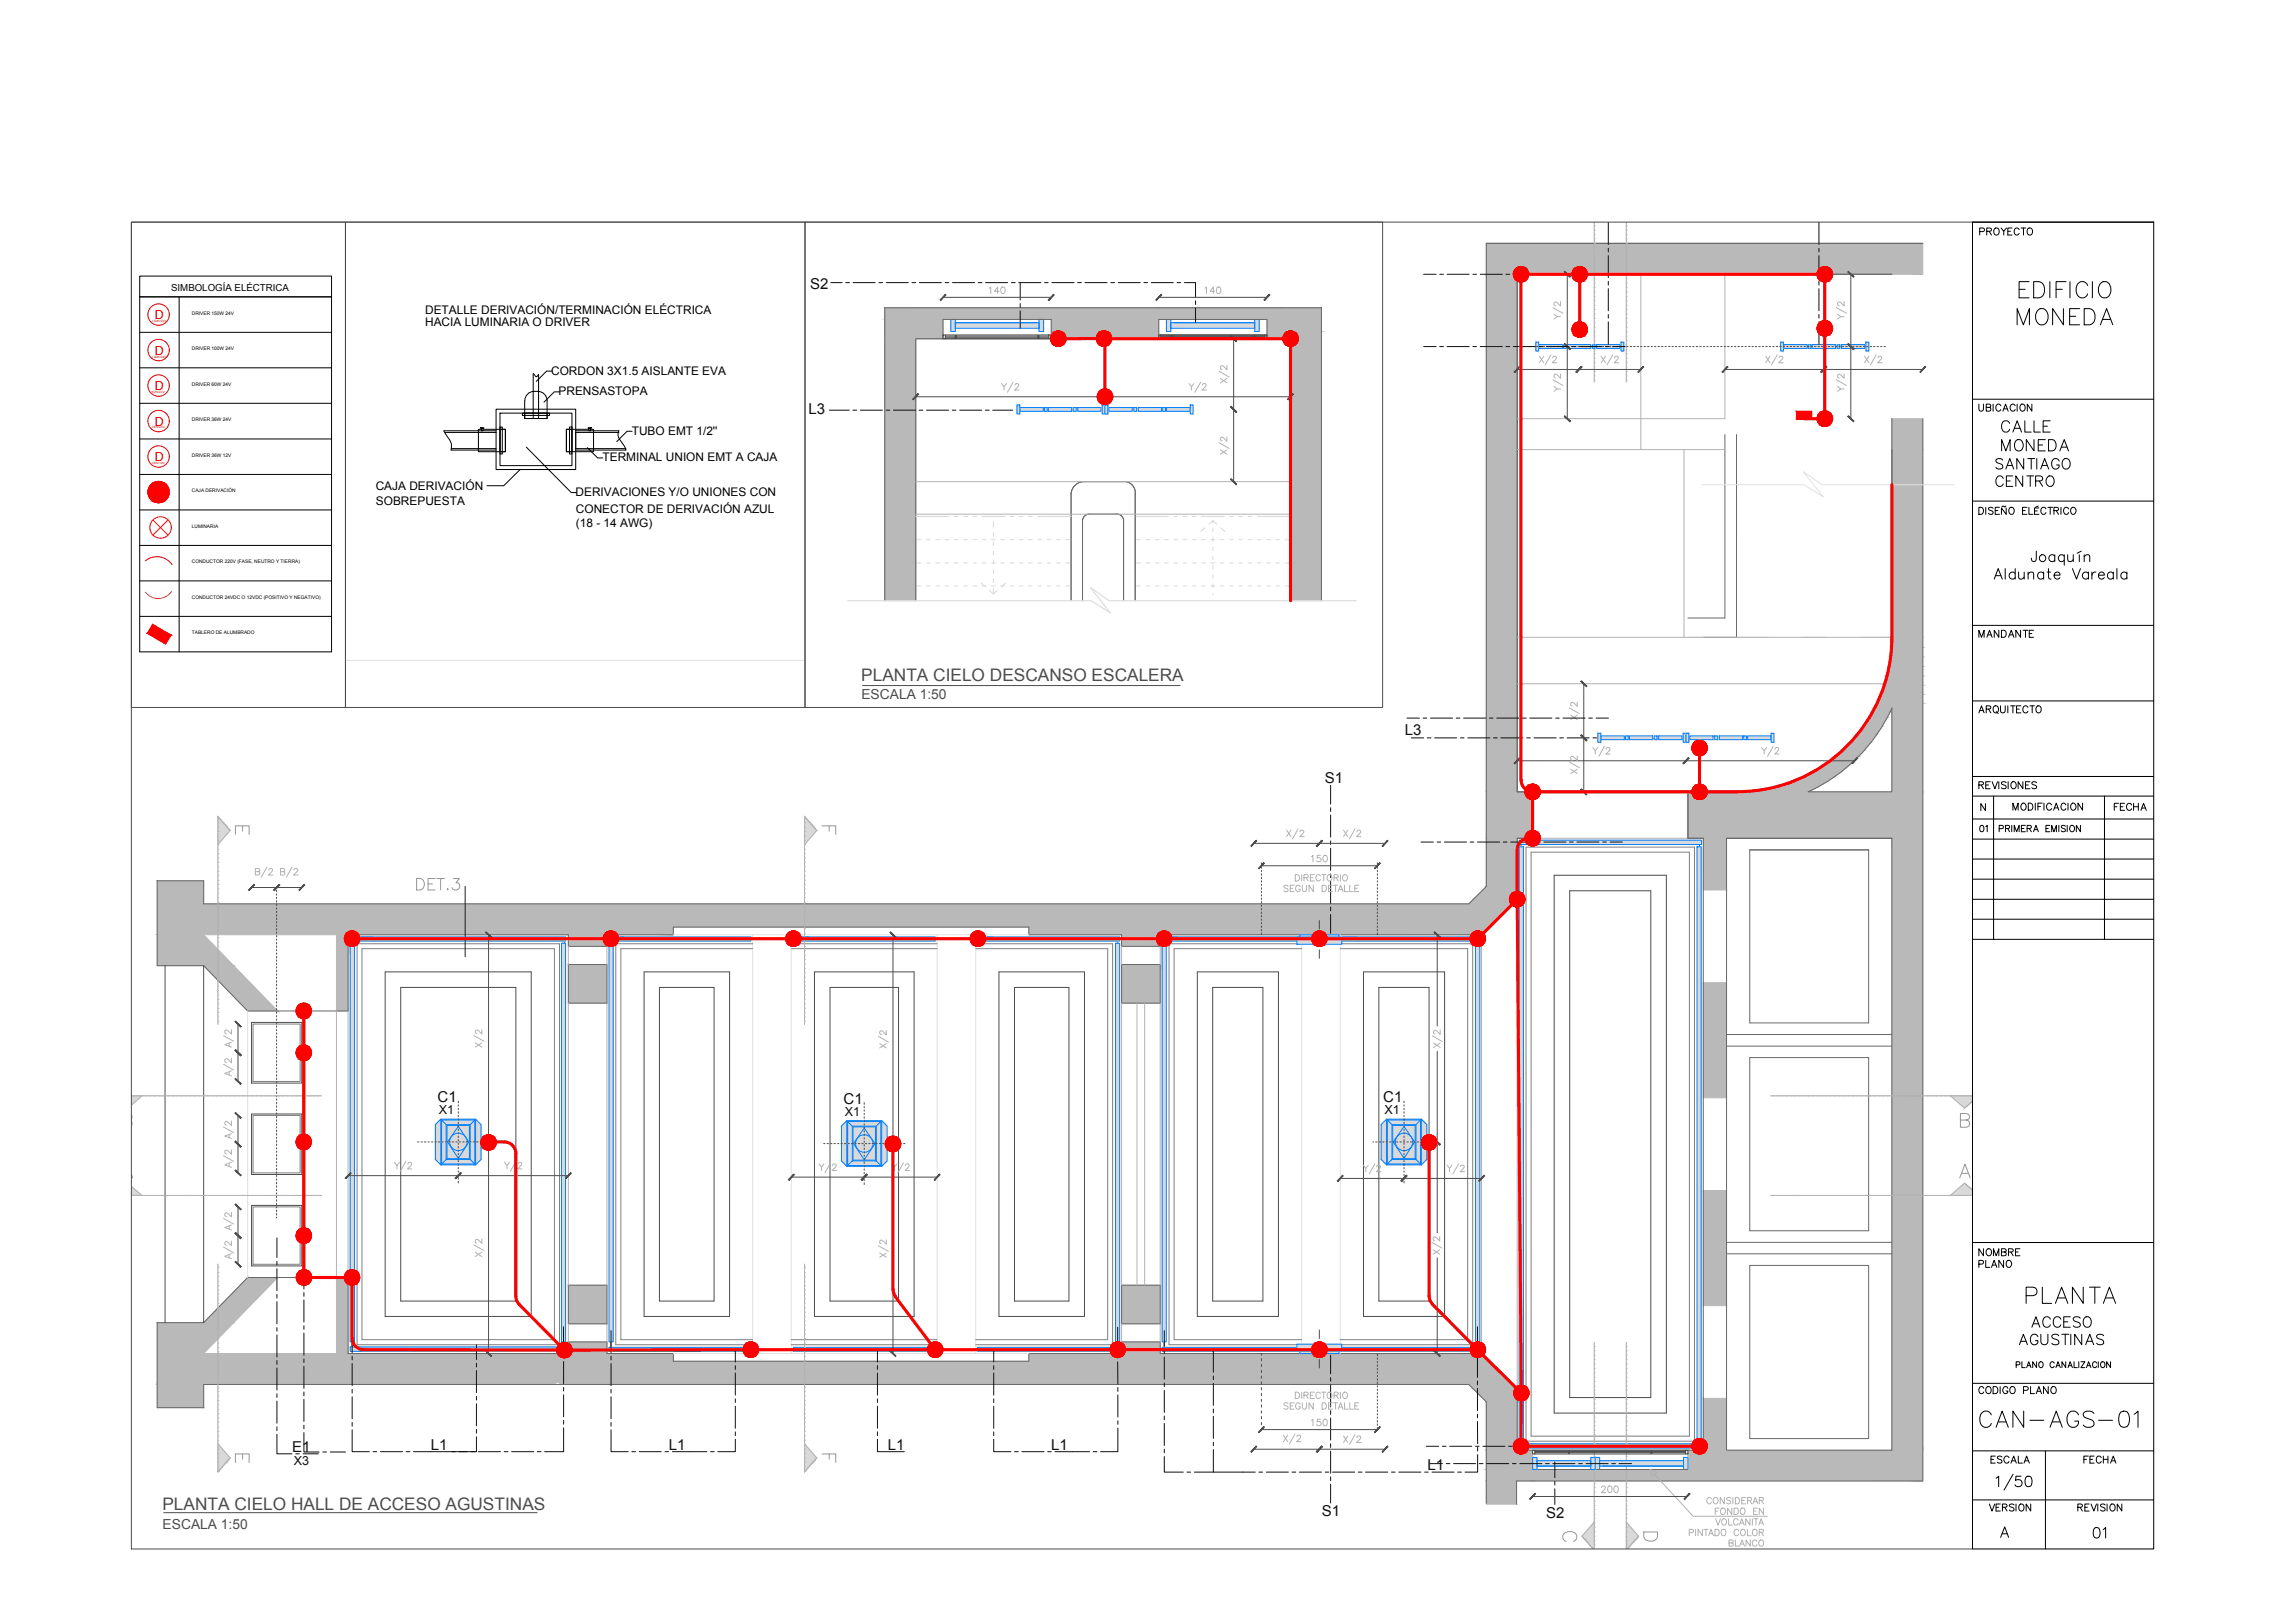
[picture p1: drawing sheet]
<svg xmlns="http://www.w3.org/2000/svg" width="594mm" height="420mm" viewBox="0 0 594 420" stroke-linecap="round" stroke-linejoin="round" font-family="sans-serif">
<defs><g id="words">
<g font-size="7.9">
<text x="523.2" y="338.7">PLANTA</text>
<text x="511.2" y="370.8">CAN-AGS-01</text>
<text x="515.4" y="387">1/50</text>
</g>
<text font-size="6.6" fill="#959595" x="106.5" y="231.8">DET.3</text>
<text font-size="6.2" fill="#959595" x="403.2" y="400.4">C</text>
<text font-size="6.2" x="540.5" y="399.3">01</text>
<g font-size="5.7" fill="#959595">
<text x="59.6" y="379.9">E</text>
<text x="211.7" y="379.9">F</text>
</g>
<g font-size="5.3" fill="#959595">
<text x="59.6" y="217.3">E</text>
<text x="211.7" y="217.3">F</text>
<text x="424.4" y="400">D</text>
</g>
<g font-size="4.9">
<text x="511.2" y="62.1">PROYECTO</text>
<text x="511.2" y="166.2">MANDANTE</text>
<text x="546.1" y="211">FECHA</text>
<text x="511.2" y="216.6">01</text>
<text x="511.2" y="361.9">CODIGO PLANO</text>
<text x="514" y="379.9">ESCALA</text>
<text x="538.3" y="379.9">FECHA</text>
<text x="513.6" y="392.3">VERSION</text>
</g>
<g font-size="4.5" fill="#4c4c4c">
<text x="222.9" y="176.3">PLANTA CIELO DESCANSO ESCALERA</text>
<text x="42.1" y="391">PLANTA CIELO HALL DE ACCESO AGUSTINAS</text>
</g>
<g font-size="3.9" fill="#101010">
<text x="209.7" y="74.9">S2</text>
<text x="209.3" y="107.3">L3</text>
<text x="363.7" y="190.4">L3</text>
<text x="343" y="202.6">S1</text>
<text x="113.3" y="285.3">C1</text>
<text x="218.4" y="285.8">C1</text>
<text x="358.1" y="285.3">C1</text>
<text x="75.7" y="375.8">E1</text>
<text x="111.6" y="375.4">L1</text>
<text x="173.1" y="375.4">L1</text>
<text x="229.8" y="375.4">L1</text>
<text x="272.1" y="375.4">L1</text>
<text x="369.5" y="380.5">L1</text>
<text x="342.2" y="392.6">S1</text>
<text x="400.2" y="393">S2</text>
</g>
<g font-size="3.6" fill="#4c4c4c">
<text x="223" y="181">ESCALA 1:50</text>
<text x="42.1" y="395.7">ESCALA 1:50</text>
</g>
<g font-size="3.2" fill="#f00">
<text x="40.1" y="82.6">D</text>
<text x="40.1" y="91.8">D</text>
<text x="40.1" y="101">D</text>
<text x="40.1" y="110.2">D</text>
<text x="40.1" y="119.4">D</text>
</g>
<g font-size="3.2" fill="#101010">
<text x="113.6" y="288.4">X1</text>
<text x="218.7" y="288.9">X1</text>
<text x="358.4" y="288.4">X1</text>
<text x="76.1" y="379.2">X3</text>
</g>
<g font-size="3.1">
<text x="110" y="81.3">DETALLE DERIVACIÓN/TERMINACIÓN ELÉCTRICA</text>
<text x="110" y="84.3">HACIA LUMINARIA O DRIVER</text>
<text x="142.7" y="97">CORDON 3X1.5 AISLANTE EVA</text>
<text x="144.6" y="102.4">PRENSASTOPA</text>
<text x="163.5" y="112.6">TUBO EMT 1/2''</text>
<text x="156" y="119.4">TERMINAL UNION EMT A CAJA</text>
<text x="97.3" y="126.9">CAJA DERIVACIÓN</text>
<text x="97.3" y="130.6">SOBREPUESTA</text>
<text x="149" y="128.5">DERIVACIONES Y/O UNIONES CON</text>
<text x="149.1" y="132.7">CONECTOR DE DERIVACIÓN AZUL</text>
<text x="149.1" y="136.4">(18 - 14 AWG)</text>
</g>
<text font-size="2.5" x="44.3" y="75.2">SIMBOLOGÍA ELÉCTRICA</text>
<g font-size="1.3">
<text x="49.7" y="81.5">DRIVER 150W 24V</text>
<text x="49.7" y="90.6">DRIVER 100W 24V</text>
<text x="49.7" y="99.8">DRIVER 60W 24V</text>
<text x="49.7" y="109">DRIVER 36W 24V</text>
<text x="49.7" y="118.2">DRIVER 36W 12V</text>
<text x="49.7" y="127.4">CAJA DERIVACIÓN</text>
<text x="49.7" y="136.6">LUMINARIA</text>
<text x="49.7" y="145.8">CONDUCTOR 220V (FASE, NEUTRO Y TIERRA)</text>
<text x="49.7" y="155">CONDUCTOR 24VDC O 12VDC (POSITIVO Y NEGATIVO)</text>
<text x="49.7" y="164.2">TABLERO DE ALUMBRADO</text>
</g>
<g font-size=".8" fill="#f00">
<text x="39.3" y="83.4">150W/24V</text>
<text x="39.3" y="92.6">100W/24V</text>
<text x="39.3" y="101.7">60W/24V</text>
<text x="39.3" y="110.9">36W/24V</text>
<text x="39.3" y="120.1">36W/12V</text>
</g>
</g></defs>
<!-- layer: HATCH -->
<g fill="#b9b9b9" stroke="#b9b9b9" stroke-width=".26">
<path d="M384.7 63l113 8v-8zM384.7 63l113 8h-113z"/>
<path d="M489.7 108.4l8 8v-8zM489.7 108.4l8 8h-8z"/>
<path d="M489.7 116.4l8 48.6v-48.6zM489.7 116.4l8 48.6h-8z"/>
<path d="M489.7 165l8 2.5v-2.5zM489.7 165l8 2.5h-8.1z"/>
<path d="M489.6 167.5l8.1 2.5v-2.5zM489.6 167.5l8.1 2.5h-8.3z"/>
<path d="M489.4 170l8.3 2.5v-2.5zM489.4 170l8.3 2.5h-8.7z"/>
<path d="M489 172.5l8.7 2.4v-2.4zM489 172.5l8.7 2.4h-9.2z"/>
<path d="M488.5 174.9l9.2 2.4v-2.4zM488.5 174.9l9.2 2.4h-9.9z"/>
<path d="M487.8 177.3l9.9 2.4v-2.4zM487.8 177.3l9.9 2.4h-10.8z"/>
<path d="M486.9 179.7l10.8 2.3v-2.3zM486.9 179.7l10.8 2.3h-11.8z"/>
<path d="M485.9 182l11.8 1.3v-1.3zM485.9 182l11.8 1.3h-12.5z"/>
<path d="M489.7 183.3l8 1v-1zM489.7 183.3l8 1h-8z"/>
<path d="M485.2 183.3l4.1 1 .4-1zM485.2 183.3l4.1 1h-4.5z"/>
<path d="M484.8 184.3l3.8 1.4 .7-1.4zM484.8 184.3l3.8 1.4h-4.6z"/>
<path d="M484 185.7l4.1 .8 .5-.8zM484 185.7l4.1 .8h-4.6z"/>
<path d="M483.5 186.5l3.8 1.4 .8-1.4zM483.5 186.5l3.8 1.4h-4.8z"/>
<path d="M482.5 187.9l4.4 .6 .4-.6zM482.5 187.9l4.4 .6h-4.8z"/>
<path d="M482.1 188.5l3.8 1.6 1-1.6zM482.1 188.5l3.8 1.6h-5.1z"/>
<path d="M480.8 190.1l4.8 .4 .3-.4zM480.8 190.1l4.8 .4h-5.1z"/>
<path d="M480.5 190.5l3.8 1.7 1.3-1.7zM480.5 190.5l3.8 1.7h-5.3z"/>
<path d="M479 192.2l5.2 .2 .1-.2zM479 192.2l5.2 .2h-5.3z"/>
<path d="M478.9 192.4l3.8 1.8 1.5-1.8zM478.9 192.4l3.8 1.8h-5.6z"/>
<path d="M477.1 194.2h5.6zM477 194.2h5.6z"/>
<path d="M477 194.2l4.1 1.6 1.5-1.6zM475.2 195.8l1.8-1.6 4.1 1.6z"/>
<path d="M475.2 195.8l5.6 .3 .3-.3zM474.9 196.1l.3-.3 5.6 .3z"/>
<path d="M474.9 196.1l4.6 1.3 1.3-1.3zM473.3 197.4l1.6-1.3 4.6 1.3z"/>
<path d="M473.3 197.4l5.6 .5 .6-.5zM472.5 197.9l.8-.5 5.6 .5z"/>
<path d="M472.5 197.9l5.4 .9 1-.9zM471.1 198.8l1.4-.9 5.4 .9z"/>
<path d="M471.1 198.8l5.8 .8 1-.8zM469.8 199.6l1.3-.8 5.8 .8z"/>
<path d="M469.8 199.6l6.5 .4 .6-.4zM469 200l.8-.4 6.5 .4z"/>
<path d="M469 200l5.8 1.1 1.5-1.1zM466.9 201.1l2.1-1.1 5.8 1.1z"/>
<path d="M466.9 201.1h7.9zM466.7 201.2h8z"/>
<path d="M466.7 201.2l6.5 1 1.5-1zM464.5 202.2l2.2-1 6.5 1z"/>
<path d="M464.5 202.2l8.2 .3 .5-.3zM463.4 202.5l1.1-.3 8.2 .3z"/>
<path d="M463.4 202.5l8.4 .5 .9-.5zM462.1 203l1.3-.5 8.4 .5z"/>
<path d="M462.1 203l8.4 .8 1.3-.8zM459.7 203.8l2.4-.8 8.4 .8z"/>
<path d="M459.7 203.8h10.8zM459.2 203.8h11.2z"/>
<path d="M459.2 203.8l10.3 .5 .9-.5zM457.2 204.3l2-.5 10.3 .5z"/>
<path d="M457.2 204.3l11.5 .4 .8-.4zM454.8 204.7l2.4-.4 11.5 .4z"/>
<path d="M454.8 204.7l13.4 .2 .5-.2zM452.2 204.9l2.6-.2 13.4 .2z"/>
<path d="M489.7 184.3l8 20.7v-20.7zM489.7 184.3l8 20.7h-8z"/>
<path d="M452.2 204.9h16zM449.7 205h18.4z"/>
<path d="M384.7 71l8 134v-134zM384.7 71l8 134h-8z"/>
<path d="M436.9 205l60.8 12v-12zM436.9 205l60.8 12h-60.8z"/>
<path d="M392.7 205l4 12v-12zM392.7 205l4 12h-4z"/>
<path d="M384.7 205l8 12v-12zM384.7 205l8 12h-8z"/>
<path d="M384.7 217l8 12.5v-12.5zM384.7 217l8 12.5h-8z"/>
<path d="M440.9 217l6 13.4v-13.4zM440.9 217l6 13.4h-6z"/>
<path d="M384.7 229.5l8 3.3v-3.3zM381.4 232.8l3.3-3.3 8 3.3z"/>
<path d="M381.4 232.8l10.1 1.2 1.2-1.2zM381.4 232.8l10.1 1.2h-11.3z"/>
<path d="M40.7 228l12 6v-6zM40.7 228l12 6h-12z"/>
<path d="M40.7 234l344.8 6 6-6zM40.7 234l344.8 6h-344.8z"/>
<path d="M266.3 240l117.2 2 2-2zM266.3 240l117.2 2h-117.2z"/>
<path d="M40.7 240l133.6 2v-2zM40.7 240l133.6 2h-133.6z"/>
<path d="M290.3 242l10 3v-3zM290.3 242l10 3h-10z"/>
<path d="M147.1 242l10 3v-3zM147.1 242l10 3h-10z"/>
<path d="M40.7 242l19.8 8-7.8-8zM40.7 242l19.8 8h-19.8z"/>
<path d="M290.3 249.7l10 10v-10zM290.3 249.7l10 10h-10z"/>
<path d="M147.1 249.7l10 10v-10zM147.1 249.7l10 10h-10z"/>
<path d="M87.1 242l3 19.7v-19.7zM87.1 242l3 19.7h-3z"/>
<path d="M52.7 250l19.2 11.7-11.4-11.7zM52.7 250l19.2 11.7h-7.8z"/>
<path d="M440.9 254.4l6 29.8v-29.8zM440.9 254.4l6 29.8h-6z"/>
<path d="M440.9 308.2l6 29.8v-29.8zM440.9 308.2l6 29.8h-6z"/>
<path d="M64.1 330.7l-3.6 11.7 11.4-11.7zM64.1 330.7l-3.6 11.7h-7.8z"/>
<path d="M290.3 332.7l10 10v-10zM290.3 332.7l10 10h-10z"/>
<path d="M147.1 332.7l10 10v-10zM147.1 332.7l10 10h-10z"/>
<path d="M290.3 347.4l10 3v-3zM290.3 347.4l10 3h-10z"/>
<path d="M147.1 347.4l10 3v-3zM147.1 347.4l10 3h-10z"/>
<path d="M87.1 330.7l3 19.7v-19.7zM87.1 330.7l3 19.7h-3z"/>
<path d="M40.7 342.4l12 8 7.8-8zM40.7 342.4l12 8h-12z"/>
<path d="M266.3 350.4l119.2 2-2-2zM266.3 350.4l119.2 2h-119.2z"/>
<path d="M40.7 350.4l133.6 2v-2zM40.7 350.4l133.6 2h-133.6z"/>
<path d="M40.7 352.4l350.3 5.5-5.5-5.5zM40.7 352.4l350.3 5.5h-350.3z"/>
<path d="M144.4 357.9h246.6zM144.4 357.9h246.6z"/>
<path d="M40.7 357.9h103.7zM40.7 357.9h103.3z"/>
<path d="M144.8 357.9l246.3 .1zM144.8 357.9l246.3 .1z"/>
<path d="M40.7 357.9h103.3zM40.7 357.9l103 .1z"/>
<path d="M145.1 358l246.2 .2-.2-.2zM145.1 358l246.2 .2h-245.9z"/>
<path d="M40.7 358l102.6 .2 .4-.2zM40.7 358l102.6 .2h-102.6z"/>
<path d="M145.4 358.2l246.1 .2-.2-.2zM145.4 358.2l246.1 .2h-245.8z"/>
<path d="M40.7 358.2l102.4 .2 .2-.2zM40.7 358.2l102.4 .2h-102.4z"/>
<path d="M380.2 358.4l12.5 1.2-1.2-1.2zM380.2 358.4l12.5 1.2h-11.3z"/>
<path d="M381.4 359.6l11.3 3.3v-3.3zM381.4 359.6l11.3 3.3h-8z"/>
<path d="M40.7 358.4l12 6v-6zM40.7 358.4l12 6h-12z"/>
<path d="M489.7 217l8 158.4v-158.4zM489.7 217l8 158.4h-8z"/>
<path d="M440.9 362l6 13.4v-13.4zM440.9 362l6 13.4h-6z"/>
<path d="M384.7 362.9l8 12.5v-12.5zM384.7 362.9l8 12.5h-8z"/>
<path d="M436.9 375.4l60.8 5v-5zM436.9 375.4l60.8 5h-60.8z"/>
<path d="M384.7 375.4l12 5v-5zM384.7 375.4l12 5h-12z"/>
<path d="M396.7 380.4l101 3v-3zM396.7 380.4l101 3h-100.8z"/>
<path d="M384.7 380.4l12 3v-3zM384.7 380.4l12 3h-12z"/>
<path d="M384.7 383.4l7.9 6v-6zM384.7 383.4l7.9 6h-7.9z"/>
<path d="M229 79.7l113.1 3v-3zM229 79.7l113.1 3h-113.1z"/>
<path d="M328 82.7l14.1 3.1v-3.1zM328 82.7l14.1 3.1h-14.1z"/>
<path d="M328 85.8l14.1 1.9v-1.9zM328 85.8l14.1 1.9h-14.1z"/>
<path d="M272.1 82.7l27.8 5v-5zM272.1 82.7l27.8 5h-27.8z"/>
<path d="M229 82.7l15.1 5v-5zM229 82.7l15.1 5h-15.1z"/>
<path d="M334.1 87.7l8 67.8v-67.8zM334.1 87.7l8 67.8h-8z"/>
<path d="M229 87.7l8 67.8v-67.8zM229 87.7l8 67.8h-8z"/>
</g>
<!-- layer: Muros -->
<g fill="none" stroke="#696969" stroke-width=".26">
<path d="M392.7 71v134h4v12M392.7 71h97M497.7 63h-113v166.5l-4.5 4.5h-327.5v-6h-12v22h12l11.4 11.7h26v-19.7h57v3h10v-3h17.2v-2h92v2h24v3h10v-3h83.2l9.2-9.2v-15.8h4M244.1 87.7v-5h28v5M328 87.7v-5h-28.1v5h-62.9v67.8M334.1 87.7v67.8M446.5 112.5v47.5h-9.6M449.5 112.5v52.5h-8.6M489.7 108.4v56.6a40 40 0 0 1-40 39.9M497.7 108.4v275h-105.1v6M277.3 127.7v27.8M280.9 124.7h10.3"/>
<path d="M280.9 124.7a3.4 3.4 0 0 0-3.6 3M281.9 133.1a1.8 1.8 0 0 0-1.7 1.5v20.9M281.9 133.1h7M288.9 133.1a1.8 1.8 0 0 1 2 1.5M290.8 134.7v20.8M291.2 124.7a2.94 2.94 0 0 1 2.7 3l-.1 27.8M229 155.5v-75.8h113.1v75.8M489.7 183.3v21.7h-21.6M489.7 183.3a44 44 0 0 1-21.6 21.7M449.7 205h-12.8v12h4v158.4h-48.2v-15.8l-9.2-9.2h-83.2v-3h-10v3h-24v2h-92v-2h-17.2v-3h-10v3h-57v-19.7h-26l-11.4 11.7h-12v22h12v-6h327.5l4.5 4.5v26.3M452.9 220h30.8v44.8h-30.8zM147.1 249.7h10v10h-10z"/>
<path d="M290.3 249.7h10v10h-10zM446.9 267.8h42.8M446.9 270.8h42.8M452.9 273.8h30.8v44.8h-30.8zM147.1 332.7h10v10h-10zM290.3 332.7h10v10h-10zM447.1 324.6h42.6M447.1 321.6h42.6M452.9 327.6h30.8v44.8h-30.8zM446.9 375.4v-158.4h42.8v158.4h-42.6M396.7 380.4h40.2"/>
</g>
<!-- layer: 05 -->
<g fill="none" stroke="#4c4c4c" stroke-width=".26">
<path d="M244.1 86.7h.6v1h-.6zM244.7 87h26.8M244.7 87.3h26.8M244.7 86.7h26.8M244.7 87.7h26.8M247.2 86.9h.4v.6h-.4zM268.7 86.9h.3v.6h-.3zM271.5 86.7h.6v1h-.6zM299.9 86.7h.6v1h-.6zM300.5 87h26.8M300.5 87.3h26.8M300.5 86.7h26.8"/>
<path d="M300.5 87.7h26.8M303.1 86.9h.3v.6h-.3zM324.5 86.9h.3v.6h-.3zM327.3 86.7h.7v1h-.7zM393.7 218h46.2v156.4h-46.2zM402.3 226.6h29v139.2h-29zM406.3 230.6h21v131.2h-21zM42.7 250v92.4M52.7 250v92.4M91.1 243h55v106.4h-55zM99.7 251.6h37.8v89.2h-37.8zM103.7 255.6h29.8v81.2h-29.8z"/>
<path d="M166.7 251.6h22.2v89.2h-22.2zM170.7 255.6h14.1v81.2h-14.1zM194.8 243h-36.7v106.4h36.7M204.8 243h37.8M210.8 251.6h25.8v89.2h-25.8zM214.9 255.6h17.7v81.2h-17.7zM252.6 243h36.7v106.4h-36.7M258.6 251.6h22.1v89.2h-22.1zM262.6 255.6h14.1v81.2h-14.1zM309.9 251.6h21v89.2h-21zM313.9 255.6h13v81.2h-13zM336.9 243h-35.6v106.4h35.6"/>
<path d="M346.9 243h35.6v106.4h-35.6M352.9 251.6h21v89.2h-21zM356.9 255.6h13v81.2h-13zM65.1 264.7h13v15.7h-13zM65.1 288.4h13v15.7h-13zM65.1 312.1h13v15.6h-13zM204.8 349.4h37.8M396.7 375.4h.6v1h-.6zM397.3 376.1h39M397.3 375.8h39M397.3 376.4h39M397.3 375.4h39"/>
<path d="M406 375.6h.3v.6h-.3zM427.4 375.6h.3v.6h-.3zM436.3 375.4h.6v1h-.6z"/>
</g>
<!-- layer: 020 -->
<g fill="none" stroke="#b2b2b2" stroke-width=".26">
<path d="M424.7 71v45.4M446.5 71v37.4h-53.8M392.7 116.4h43.2v48.6M435.9 116.4h10.6M237 133.1h97.1M237 124.7h97.1M392.7 177h95.2M392.7 165h97M396.7 217h40.2M396.7 205h40.2M392.7 232.8v126.8M147.1 245v4.7"/>
<path d="M147.1 259.7v73M157.1 245v4.7M157.1 259.7v73M290.3 245v4.7M290.3 259.7v73M294.3 259.7v73M296.3 259.7v73M300.3 245v4.7M300.3 259.7v73M383.5 242v108.4M87.1 261.7v69M90.1 261.7v69"/>
<path d="M147.1 342.7v4.7M157.1 342.7v4.7M290.3 342.7v4.7M300.3 342.7v4.7"/>
</g>
<!-- layer: 013 -->
<path d="M174.3 242h92M194.8 242v108.4M204.8 242v108.4M242.6 242v108.4M252.6 242v108.4M336.9 242v108.4M346.9 242v108.4M64.1 261.7v69M79.1 261.7v69M174.3 350.4h92" fill="none" stroke="#e1e1e1" stroke-width=".26"/>
<!-- layer: 00 -->
<g fill="none" stroke="#7f7f7f" stroke-width=".26">
<path d="M395 219.3h43.6v153.8h-43.6zM396.3 220.6h41v151.2h-41zM92.4 244.3h52.4v103.8h-52.4zM93.7 245.6h49.8v101.2h-49.8zM194.8 244.3h-35.4v103.8h35.4M194.8 245.6h-34.1v101.2h34.1M204.8 244.3h37.8M204.8 245.6h37.8M252.6 244.3h35.4v103.8h-35.4M252.6 245.6h34.1v101.2h-34.1M336.9 244.3h-34.3v103.8h34.3M336.9 245.6h-33v101.2h33"/>
<path d="M346.9 244.3h34.3v103.8h-34.3M346.9 245.6h33v101.2h-33M65.5 265.1h12.2v14.9h-12.2zM65.5 288.8h12.2v14.8h-12.2zM65.5 312.4h12.2v14.9h-12.2zM204.8 348.1h37.8M204.8 346.8h37.8"/>
</g>
<!-- layer: TEXTO -->
<path d="M223.3 177.5h82.2M42.4 391.6h96.6" fill="none" stroke="#4c4c4c" stroke-width=".26"/>
<!-- layer: I-EQUIPOS -->
<g fill="#d9d9d9" stroke="#d9d9d9" stroke-width=".26">
<path d="M123.1 289.7l1.4 1.4h-1.4z"/>
<path d="M123.1 291.1h1.4v9.1z"/>
<path d="M228.2 290.1l1.4 1.4h-1.4z"/>
<path d="M228.2 291.5h1.4v9z"/>
<path d="M367.9 289.7l1.4 1.4h-1.4z"/>
<path d="M367.9 291.1h1.4v9.1z"/>
<path d="M412.9 379.5h1.2v.8z"/>
<path d="M301.9 82.8l1.2-.1z"/>
<path d="M269 82.7l1.1 .1z"/>
<path d="M90.6 244.2l1.2 103.2v-103.2zM90.6 244.2l1.2 103.2h-1.2z"/>
<path d="M90.6 242.5l55.8 1.1v-1.1zM90.6 242.5l55.8 1.1h-55.8z"/>
<path d="M90.6 349.8l55.8-1.1v1.1zM90.6 348.7v1.1l55.8-1.1z"/>
<path d="M145.3 244.2l1.1 103.2v-103.2zM145.3 244.2l1.1 103.2h-1.1z"/>
<path d="M114.1 289.7l9 1.4v-1.4zM112.7 291.1l1.4-1.4 9 1.4z"/>
<path d="M123.1 291.1v9.1h1.4zM123.1 300.2h1.4l-1.4 1.4z"/>
<path d="M112.7 291.1l10.4 9.1v-9.1zM112.7 291.1l10.4 9.1h-10.4z"/>
<path d="M112.7 300.2l10.4 1.4v-1.4zM112.7 300.2l10.4 1.4h-9z"/>
<path d="M157.7 244.2l1 103.2v-103.2zM157.7 244.2l1 103.2h-1z"/>
<path d="M157.7 242.5l36.7 1.1v-1.1zM157.7 242.5l36.7 1.1h-36.7z"/>
<path d="M288.8 244.2h1l-1 103.2zM289.8 244.2l-1 103.2h1z"/>
<path d="M205.4 242.5l36.7 1.1v-1.1zM205.4 242.5l36.7 1.1h-36.7z"/>
<path d="M253.1 242.5l36.7 1.1v-1.1zM253.1 242.5l36.7 1.1h-36.7z"/>
<path d="M157.7 348.8l36.7 1.1v-1.1zM157.7 348.8l36.7 1.1h-36.7z"/>
<path d="M205.4 348.8l36.7 1.1v-1.1zM205.4 348.8l36.7 1.1h-36.7z"/>
<path d="M253.1 348.8l36.7 1.1v-1.1zM253.1 348.8l36.7 1.1h-36.7z"/>
<path d="M381.9 244.2h1.1l-1.1 103.2zM383 244.2l-1.1 103.2h1.1z"/>
<path d="M347.3 242.5l35.7 1.1v-1.1zM347.3 242.5l35.7 1.1h-35.7z"/>
<path d="M347.3 348.8l35.7 1.1v-1.1zM347.3 348.8l35.7 1.1h-35.7z"/>
<path d="M300.8 244.2l1.1 103.2v-103.2zM300.8 244.2l1.1 103.2h-1.1z"/>
<path d="M300.8 242.5l35.7 1.1v-1.1zM300.8 242.5l35.7 1.1h-35.7z"/>
<path d="M300.8 348.8l35.7 1.1v-1.1zM300.8 348.8l35.7 1.1h-35.7z"/>
<path d="M393.2 219.2l1.1 154.6v-154.6zM393.2 219.2l1.1 154.6h-1.1z"/>
<path d="M393.2 217.5l47.3 1.1v-1.1zM393.2 217.5l47.3 1.1h-47.3z"/>
<path d="M439.3 219.2l1.1 154.6v-154.6zM439.3 219.2l1.1 154.6h-1.1z"/>
<path d="M393.2 373.8l47.3 1.1v-1.1zM393.2 373.8l47.3 1.1h-47.3z"/>
<path d="M219.2 290.1l9 1.4v-1.4zM217.8 291.5l1.4-1.4 9 1.4z"/>
<path d="M228.2 291.5v9h1.4zM228.2 300.5h1.4l-1.4 1.4z"/>
<path d="M217.8 291.5l10.4 9v-9zM217.8 291.5l10.4 9h-10.4z"/>
<path d="M217.8 300.5l10.4 1.4v-1.4zM217.8 300.5l10.4 1.4h-9z"/>
<path d="M358.9 289.7l9 1.4v-1.4zM358.9 289.7l9 1.4h-10.4z"/>
<path d="M367.9 291.1v9.1h1.4zM367.9 300.2h1.4l-1.4 1.4z"/>
<path d="M357.5 291.1l10.4 9.1v-9.1zM357.5 291.1l10.4 9.1h-10.4z"/>
<path d="M357.5 300.2l10.4 1.4v-1.4zM357.5 300.2l10.4 1.4h-9z"/>
<path d="M335.7 244.4l11.6-1.8v1.8zM335.7 242.6v1.8l11.6-1.8z"/>
<path d="M336.5 242.6l10.1-.6v.6zM336.5 242v.6l10.1-.6z"/>
<path d="M335.7 348l11.6 1.8v-1.8zM335.7 348l11.6 1.8h-11.6z"/>
<path d="M336.5 349.8l10.1 .6v-.6zM336.5 349.8l10.1 .6h-10.1z"/>
<path d="M435.7 189.8l.7 2.4v-2.4zM435.7 189.8l.7 2.4h-.7z"/>
<path d="M436.4 189.8l.7 2.4v-2.4zM436.4 189.8l.7 2.4h-.7z"/>
<path d="M428.2 190.5l.7 1v-1zM428.2 190.5l.7 1h-.7z"/>
<path d="M420.8 190.5l.7 1v-1zM420.8 190.5l.7 1h-.7z"/>
<path d="M413.6 189.8l.8 2.4v-2.4zM413.6 189.8l.8 2.4h-.8z"/>
<path d="M421.8 190.5l6 1v-1zM421.8 190.5l6 1h-6z"/>
<path d="M429.4 190.5l6 1v-1zM429.4 190.5l6 1h-6z"/>
<path d="M414.4 190.5l6.1 1v-1zM414.4 190.5l6.1 1h-6.1z"/>
<path d="M436.4 189.8l.7 2.4v-2.4zM436.4 189.8l.7 2.4h-.7z"/>
<path d="M443.9 190.5l.7 1v-1zM443.9 190.5l.7 1h-.7z"/>
<path d="M451.4 190.5l.7 1v-1zM451.4 190.5l.7 1h-.7z"/>
<path d="M458.5 189.8l.7 2.4v-2.4zM458.5 189.8l.7 2.4h-.7z"/>
<path d="M445.1 190.5l6 1v-1zM445.1 190.5l6 1h-6z"/>
<path d="M437.4 190.5l6.1 1v-1zM437.4 190.5l6.1 1h-6.1z"/>
<path d="M452.4 190.5l6 1v-1zM452.4 190.5l6 1h-6z"/>
<path d="M435.8 377.3l1.1 .8v-.8zM435.8 377.3l1.1 .8h-1.1z"/>
<path d="M412.9 377.3l1.2 .8v-.8zM412.9 377.3l1.2 .8h-1.2z"/>
<path d="M435.8 378.1l1.1 1.4v-1.4zM435.8 378.1l1.1 1.4h-1.1z"/>
<path d="M414.1 378.1l21.7 1.4v-1.4zM414.1 378.1l21.7 1.4h-21.7z"/>
<path d="M412.9 378.1l1.2 1.4v-1.4zM412.9 378.1l1.2 1.4h-1.2z"/>
<path d="M412.9 379.5v.8h1.2zM412.9 380.3l1.2 .1z"/>
<path d="M435.8 379.5l1.1 .9v-.9zM435.8 379.5l1.1 .9h-1.1z"/>
<path d="M411.8 377.3l1.1 .8v-.8zM411.8 377.3l1.1 .8h-1.1z"/>
<path d="M396.7 377.3l1.2 .8v-.8zM396.7 377.3l1.2 .8h-1.2z"/>
<path d="M411.8 378.1l1.1 1.4v-1.4zM411.8 378.1l1.1 1.4h-1.1z"/>
<path d="M397.9 378.1l13.9 1.4v-1.4zM397.9 378.1l13.9 1.4h-13.9z"/>
<path d="M396.7 378.1l1.2 1.4v-1.4zM396.7 378.1l1.2 1.4h-1.2z"/>
<path d="M396.7 379.5l1.2 .9v-.9zM396.7 379.5l1.2 .9h-1.2z"/>
<path d="M411.8 379.5l1.1 .9v-.9zM411.8 379.5l1.1 .9h-1.1z"/>
<path d="M419.6 88.6l.7 2.3v-2.3zM419.6 88.6l.7 2.3h-.7z"/>
<path d="M412.2 89.3l.7 .9v-.9zM412.2 89.3l.7 .9h-.7z"/>
<path d="M404.7 89.3l.7 .9v-.9zM404.7 89.3l.7 .9h-.7z"/>
<path d="M397.6 88.6l.7 2.3v-2.3zM397.6 88.6l.7 2.3h-.7z"/>
<path d="M405.7 89.2l6 1v-1zM405.7 89.2l6 1h-6z"/>
<path d="M413.3 89.2l6.1 1v-1zM413.3 89.2l6.1 1h-6.1z"/>
<path d="M398.4 89.2l6 1v-1zM398.4 89.2l6 1h-6z"/>
<path d="M483 88.6l.8 2.3v-2.3zM483 88.6l.8 2.3h-.8z"/>
<path d="M475.5 89.3l.8 .9v-.9zM475.5 89.3l.8 .9h-.8z"/>
<path d="M468.1 89.3l.7 .9v-.9zM468.1 89.3l.7 .9h-.7z"/>
<path d="M460.9 88.6l.8 2.3v-2.3zM460.9 88.6l.8 2.3h-.8z"/>
<path d="M469.1 89.2l6 1v-1zM469.1 89.2l6 1h-6z"/>
<path d="M476.7 89.2l6 1v-1zM476.7 89.2l6 1h-6z"/>
<path d="M461.7 89.2l6.1 1v-1zM461.7 89.2l6.1 1h-6.1z"/>
<path d="M324.8 82.7l1.1 .8v-.8zM324.8 82.7l1.1 .8h-1.1z"/>
<path d="M301.9 82.8l1.2 .7v-.7zM301.9 82.8l1.2 .7h-1.2z"/>
<path d="M324.8 83.5l1.1 1.5v-1.5zM324.8 83.5l1.1 1.5h-1.1z"/>
<path d="M303.1 83.5l21.7 1.5v-1.5zM303.1 83.5l21.7 1.5h-21.7z"/>
<path d="M301.9 83.5l1.2 1.5v-1.5zM301.9 83.5l1.2 1.5h-1.2z"/>
<path d="M324.8 85l1.1 .8v-.8zM324.8 85l1.1 .8h-1.1z"/>
<path d="M301.9 85l1.2 .8v-.8zM301.9 85l1.2 .8h-1.2z"/>
<path d="M285.3 104.8l.7 2.4v-2.4zM285.3 104.8l.7 2.4h-.7z"/>
<path d="M286 104.8l.8 2.4v-2.4zM286 104.8l.8 2.4h-.8z"/>
<path d="M277.8 105.5l.8 1v-1zM277.8 105.5l.8 1h-.8z"/>
<path d="M270.4 105.5l.7 1v-1zM270.4 105.5l.7 1h-.7z"/>
<path d="M263.2 104.8l.8 2.4v-2.4zM263.2 104.8l.8 2.4h-.8z"/>
<path d="M271.4 105.5l6 1v-1zM271.4 105.5l6 1h-6z"/>
<path d="M279 105.5l6 1v-1zM279 105.5l6 1h-6z"/>
<path d="M264 105.5l6.1 1v-1zM264 105.5l6.1 1h-6.1z"/>
<path d="M286 104.8l.8 2.4v-2.4zM286 104.8l.8 2.4h-.8z"/>
<path d="M293.5 105.5l.7 1v-1zM293.5 105.5l.7 1h-.7z"/>
<path d="M301 105.5l.7 1v-1zM301 105.5l.7 1h-.7z"/>
<path d="M308.1 104.8l.7 2.4v-2.4zM308.1 104.8l.7 2.4h-.7z"/>
<path d="M294.7 105.5l6 1v-1zM294.7 105.5l6 1h-6z"/>
<path d="M287 105.5l6.1 1v-1zM287 105.5l6.1 1h-6.1z"/>
<path d="M302 105.5l6 1v-1zM302 105.5l6 1h-6z"/>
<path d="M269 82.8l1.1 .7v-.7zM269 82.8l1.1 .7h-1.1z"/>
<path d="M246.1 82.7l1.2 .8v-.8zM246.1 82.7l1.2 .8h-1.2z"/>
<path d="M269 83.5l1.1 1.5v-1.5zM269 83.5l1.1 1.5h-1.1z"/>
<path d="M247.3 83.5l21.7 1.5v-1.5zM247.3 83.5l21.7 1.5h-21.7z"/>
<path d="M246.1 83.5l1.2 1.5v-1.5zM246.1 83.5l1.2 1.5h-1.2z"/>
<path d="M269 85l1.1 .8v-.8zM269 85l1.1 .8h-1.1z"/>
<path d="M246.1 85l1.2 .8v-.8zM246.1 85l1.2 .8h-1.2z"/>
</g>
<g fill="none" stroke="#007fff" stroke-width=".26">
<path d="M246.1 82.7h1.2v3.1h-1.2zM247.3 83.5h21.7v1.5h-21.7zM247.3 83.5h20.8M268.1 83.5h.1M269 82.7h1.1v3.1h-1.1zM301.9 82.7h1.2v3.1h-1.2zM303.1 83.5h21.7v1.5h-21.7zM304 83.5h.1M304 83.5h20.8M324.8 82.7h1.1v3.1h-1.1zM397.6 88.6h.7v2.3h-.7zM398.4 89.2h6v1h-6z"/>
<path d="M404.7 89.3h.7v.9h-.7zM405.7 89.2h6v1h-6zM412.2 89.3h.7v.9h-.7zM413.3 89.2h6.1v1h-6.1zM419.6 88.6h.7v2.3h-.7zM460.9 88.6h.8v2.3h-.8zM461.7 89.2h6.1v1h-6.1zM468.1 89.3h.7v.9h-.7zM469.1 89.2h6v1h-6zM475.5 89.3h.8v.9h-.8zM476.7 89.2h6v1h-6zM483 88.6h.8v2.3h-.8z"/>
<path d="M263.2 104.8h.8v2.4h-.8zM264 105.5h6.1v1h-6.1zM270.4 105.5h.7v1h-.7zM271.4 105.5h6v1h-6zM277.8 105.5h.8v1h-.8zM279 105.5h6v1h-6zM285.3 104.8h.7v2.4h-.7zM286 104.8h.8v2.4h-.8zM287 105.5h6.1v1h-6.1zM293.5 105.5h.7v1h-.7zM294.7 105.5h6v1h-6zM301 105.5h.7v1h-.7z"/>
<path d="M302 105.5h6v1h-6zM308.1 104.8h.7v2.4h-.7zM413.6 189.8h.8v2.4h-.8zM414.4 190.5h6.1v1h-6.1zM420.8 190.5h.7v1h-.7zM421.8 190.5h6v1h-6zM428.2 190.5h.7v1h-.7zM429.4 190.5h6v1h-6zM435.7 189.8h.7v2.4h-.7zM436.4 189.8h.7v2.4h-.7zM437.4 190.5h6.1v1h-6.1zM443.9 190.5h.7v1h-.7z"/>
<path d="M445.1 190.5h6v1h-6zM451.4 190.5h.7v1h-.7zM452.4 190.5h6v1h-6zM458.5 189.8h.7v2.4h-.7zM393.2 219.2h1.1v154.6h-1.1zM393.2 217.5h47.3v1.1h-47.3zM439.3 219.2h1.1v154.6h-1.1zM90.6 244.2h1.2v103.2h-1.2zM90.6 242.5h55.8v1.1h-55.8zM145.3 244.2h1.1v103.2h-1.1zM157.7 244.2h1v103.2h-1zM157.7 242.5h36.7v1.1h-36.7z"/>
<path d="M205.4 242.5h36.7v1.1h-36.7zM253.1 242.5h36.7v1.1h-36.7zM288.8 244.2h1v103.2h-1zM300.8 244.2h1.1v103.2h-1.1zM300.8 242.5h35.7v1.1h-35.7zM335.7 242.6h11.6v1.8h-11.6zM336.5 242.6v-.6h10.1v.6M347.3 242.5h35.7v1.1h-35.7zM381.9 244.2h1.1v103.2h-1.1zM114.1 289.7l-1.4 1.4v9.1l1.4 1.4M114.1 289.7v11.9M114.1 289.7h9"/>
<path d="M114.3 290v11.3M114.3 290h8.6M114.3 290l1.2 1.1h6.2l1.2-1.1M115.5 291.2v9M115.7 291.4v8.6M115.7 291.4h5.8M115.7 299.9h5.8M118.6 291.6l2.8 4-2.8 4.3-2.8-4.3zM121.5 291.4v8.6M121.7 291.2v9M122.9 290v11.3M123.1 289.7l1.4 1.4v9.1l-1.4 1.4"/>
<path d="M123.1 289.7v11.9M219.2 290.1l-1.4 1.4v9l1.4 1.4M219.2 290.1v11.8M219.2 290.1h9M219.4 290.3v11.4M219.4 290.3h8.6M219.4 290.3l1.2 1.2h6.2l1.2-1.2M220.6 291.6v9M220.8 291.9v8.6M220.8 291.7h5.8M223.7 292l2.8 4.1-2.8 4.1-2.7-4.1zM226.6 291.9v8.6"/>
<path d="M226.8 291.6v9M228 290.3v11.4M228.2 290.1l1.4 1.4v9l-1.4 1.4M228.2 290.1v11.8M358.9 289.7l-1.4 1.4v9.1l1.4 1.4M358.9 289.7h9M358.9 289.7v11.9M359.1 290h8.6M359.1 290l1.2 1.1h6.2l1.2-1.1M359.1 290v11.3M360.3 291.2v9M360.5 291.4h5.8"/>
<path d="M360.5 299.9h5.8M360.5 291.4v8.6M363.4 291.6l2.8 4-2.8 4.3-2.7-4.3zM366.3 291.4v8.6M366.5 291.2v9M367.7 290v11.3M367.9 289.7l1.4 1.4v9.1l-1.4 1.4M367.9 289.7v11.9M114.1 301.6h9M114.3 301.3h8.6M114.3 301.3l1.2-1.1h6.2l1.2 1.1M219.2 301.9h9"/>
<path d="M219.4 301.7h8.6M219.4 301.7l1.2-1.2h6.2l1.2 1.2M220.8 300.3h5.8M358.9 301.6h9M359.1 301.3h8.6M359.1 301.3l1.2-1.1h6.2l1.2 1.1M90.6 348.7h55.8v1.1h-55.8zM157.7 348.8h36.7v1.1h-36.7zM205.4 348.8h36.7v1.1h-36.7zM253.1 348.8h36.7v1.1h-36.7zM300.8 348.8h35.7v1.1h-35.7zM335.7 348h11.6v1.8h-11.6z"/>
<path d="M336.5 349.8v.6h10.1v-.6M347.3 348.8h35.7v1.1h-35.7zM393.2 373.8h47.3v1.1h-47.3zM396.7 377.3h1.2v3.1h-1.2zM397.9 378.1h13.9v1.4h-13.9zM397.9 379.5h.1M397.9 379.5h13.9M411.8 377.3h1.1v3.1h-1.1zM412.9 377.3h1.2v3.1h-1.2zM414.1 378.1h21.7v1.4h-21.7zM415 379.5h.1M415 379.5h20.8"/>
<path d="M435.8 377.3h1.1v3.1h-1.1z"/>
<circle cx="118.7" cy="295.6" r="2.27"/>
<circle cx="223.7" cy="296" r="2.27"/>
<circle cx="363.5" cy="295.6" r="2.27"/>
</g>
<!-- layer: I-DETALLES -->
<path d="M120.4 229.5v18.2" fill="none" stroke="#1d1d1d" stroke-width=".26"/>
<!-- layer: I-LINEAS -->
<g fill="none" stroke="#4c4c4c" stroke-width=".26">
<path d="M396 89.7h.3M396.8 89.7h.3M397.7 89.7h.4M398.6 89.7h.4M399.5 89.7h.4M400.4 89.7h.3M401.3 89.7h.4M402.2 89.7h.4M403.1 89.7h.4M404 89.7h.3M404.9 89.7h.4M405.8 89.7h.4"/>
<path d="M406.7 89.7h.3M407.6 89.7h.3M408.5 89.7h.4M409.4 89.7h.4M410.3 89.7h.3M411.2 89.7h.3M412.1 89.7h.4M413 89.7h.4M413.9 89.7h.3M414.8 89.7h.3M415.7 89.7h.4M416.6 89.7h.4"/>
<path d="M417.5 89.7h.3M418.4 89.7h.4M419.3 89.7h.4M420.2 89.7h.4M421.1 89.7h.3M422 89.7h.4M422.9 89.7h.4M423.8 89.7h.4M424.7 89.7h.3M425.6 89.7h.4M426.5 89.7h.4M427.4 89.7h.4"/>
<path d="M428.3 89.7h.3M429.2 89.7h.4M430.1 89.7h.4M431 89.7h.3M431.9 89.7h.3M432.8 89.7h.4M433.7 89.7h.4M434.6 89.7h.3M435.5 89.7h.3M436.4 89.7h.4M437.3 89.7h.4M438.2 89.7h.3"/>
<path d="M439.1 89.7h.4M440 89.7h.4M440.9 89.7h.4M441.8 89.7h.3M442.7 89.7h.4M443.6 89.7h.4M444.5 89.7h.4M445.4 89.7h.3M446.3 89.7h.4M447.2 89.7h.4M448.1 89.7h.4M449 89.7h.3"/>
<path d="M449.9 89.7h.4M450.8 89.7h.4M451.7 89.7h.3M452.6 89.7h.3M453.5 89.7h.4M454.4 89.7h.4M455.3 89.7h.3M456.2 89.7h.3M457.1 89.7h.4M458 89.7h.4M458.9 89.7h.3M459.8 89.7h.4"/>
<path d="M460.7 89.7h.4M461.6 89.7h.4M462.5 89.7h.3M463.4 89.7h.4M464.3 89.7h.4M465.2 89.7h.4M466.1 89.7h.3M467 89.7h.4M467.9 89.7h.4M468.8 89.7h.4M469.7 89.7h.3M470.6 89.7h.4"/>
<path d="M471.5 89.7h.4M472.4 89.7h.4M473.3 89.7h.3M474.2 89.7h.4M475.1 89.7h.4M476 89.7h.3M476.9 89.7h.3M477.8 89.7h.4M478.7 89.7h.4M479.6 89.7h.3M480.5 89.7h.4M481.4 89.7h.4"/>
<path d="M482.3 89.7h.4M483.2 89.7h.3M484.1 89.7h.4M485 89.7h.4M485.9 89.7h.4M486.8 89.7h.3M487.7 89.7h.3M71.6 229.8v.2M71.6 230.5v.4M71.6 231.4v.3M71.6 232.3v.3M71.6 233.2v.4"/>
<path d="M71.6 234.1v.4M71.6 235v.3M71.6 235.9v.3M71.6 236.8v.4M71.6 237.7v.4M71.6 238.6v.3M71.6 239.5v.3M326.5 223.4v.5M326.5 224.4v.4M326.5 225.3v.4M326.5 226.2v.4M326.5 227.1v.4"/>
<path d="M326.5 228v.4M326.5 228.9v.3M326.5 229.8v.4M326.5 230.7v.4M326.5 231.6v.4M326.5 232.5v.3M326.5 233.4v.4M326.5 234.3v.4M326.5 235.2v.4M326.5 236.1v.4M326.5 237v.4M326.5 237.9v.4"/>
<path d="M326.5 238.8v.4M326.5 239.7v.4M341.5 238.3v2.2M356.5 223.4v.5M356.5 224.4v.4M356.5 225.3v.4M356.5 226.2v.4M356.5 227.1v.4M356.5 228v.4M356.5 228.9v.3M356.5 229.8v.4M356.5 230.7v.4"/>
<path d="M356.5 231.6v.4M356.5 232.5v.3M356.5 233.4v.4M356.5 234.3v.4M356.5 235.2v.4M356.5 236.1v.4M356.5 237v.4M356.5 237.9v.4M356.5 238.8v.4M356.5 239.7v.4M71.6 240.4v.4M71.6 241.3v.4"/>
<path d="M71.6 242.2v.3M71.6 243.1v.3M71.6 244v.4M71.6 244.9v.4M71.6 245.8v.3M71.6 246.7v.3M71.6 247.6v.4M71.6 248.5v.3M71.6 249.4v.3M71.6 250.3v.3M71.6 251.2v.4M71.6 252.1v.3"/>
<path d="M71.6 253v.3M71.6 253.9v.4M71.6 254.8v.4M71.6 255.7v.3M71.6 256.6v.3M71.6 257.5v.4M71.6 258.4v.4M71.6 259.3v.3M326.5 240.6v.4M326.5 241.5v.5M341.5 245.9v2.2M356.5 240.6v.4"/>
<path d="M356.5 241.5v.5M71.6 260.2v.3M71.6 261.1v.4M71.6 262v.4M71.6 262.9v.3M71.6 263.8v.3M71.6 264.7v.4M71.6 265.6v.4M71.6 266.5v.3M71.6 267.4v.3M71.6 268.3v.4M71.6 269.2v.4"/>
<path d="M71.6 270.1v.3M71.6 271v.3M71.6 271.9v.4M71.6 272.8v.3M71.6 273.7v.3M71.6 274.6v.4M71.6 275.5v.4M71.6 276.4v.3M71.6 277.3v.3M71.6 278.2v.4M71.6 279.1v.4M71.6 280v.3"/>
<path d="M71.6 280.9v.3M71.6 281.8v.4M71.6 282.7v.4M71.6 283.6v.3M71.6 284.5v.3M71.6 285.4v.4M71.6 286.3v.4M71.6 287.2v.3M71.6 288.1v.3M71.6 289v.4M71.6 289.9v.4M71.6 290.8v.3"/>
<path d="M71.6 291.7v.3M71.6 292.6v.4M71.6 293.5v.3M71.6 294.4v.3M71.6 295.3v.4M71.6 296.2v.4M71.6 297.1v.3M71.6 298v.3M71.6 298.9v.4M71.6 299.8v.4M108.1 295.6h.3M109 295.6h.4"/>
<path d="M109.9 295.6h.4M110.8 295.6h.3M111.7 295.6h.3M112.6 295.6h.4M113.5 295.6h.3M114.4 295.6h.3M115.3 295.6h.3M116.2 295.6h.4M117.1 295.6h.3M118 295.6h.3M118.6 285v.5M118.6 286v.4"/>
<path d="M118.6 286.9v.4M118.6 287.8v.4M118.6 288.7v.4M118.6 289.6v.4M118.6 290.5v.4M118.6 291.4v.4M118.6 292.3v.4M118.6 293.2v.4M118.6 294.1v.4M118.6 295v.4M118.6 295.9v.4M118.6 296.8v.4"/>
<path d="M118.6 297.7v.4M118.6 298.6v.4M118.6 299.5v.4M118.9 295.6h.3M119.8 295.6h.4M120.7 295.6h.3M121.6 295.6h.3M122.5 295.6h.4M123.4 295.6h.4M124.3 295.6h.3M125.2 295.6h.3M126.1 295.6h.4"/>
<path d="M127 295.6h.4M127.9 295.6h.3M128.8 295.6h.3M213.2 296.1h.3M214.1 296.1h.3M215 296.1h.4M215.9 296.1h.4M216.8 296.1h.3M217.7 296.1h.3M218.6 296.1h.4M219.5 296.1h.4M220.4 296.1h.3"/>
<path d="M221.3 296.1h.3M222.2 296.1h.4M223.1 296.1h.3M223.7 285.4v.5M223.7 286.4v.4M223.7 287.3v.4M223.7 288.2v.4M223.7 289.1v.4M223.7 290v.4M223.7 290.9v.4M223.7 291.8v.4M223.7 292.7v.4"/>
<path d="M223.7 293.6v.4M223.7 294.5v.4M223.7 295.4v.4M223.7 296.3v.4M223.7 297.2v.4M223.7 298.1v.4M223.7 299v.4M223.7 299.9v.4M224 296.1h.3M224.9 296.1h.4M225.8 296.1h.4M226.7 296.1h.3"/>
<path d="M227.6 296.1h.3M228.5 296.1h.4M229.4 296.1h.4M230.3 296.1h.3M231.2 296.1h.3M232.1 296.1h.4M233 296.1h.4M233.9 296.1h.3M355.4 295.6h.2M356.1 295.6h.4M357 295.6h.3M357.9 295.6h.3"/>
<path d="M358.8 295.6h.4M359.7 295.6h.4M360.6 295.6h.3M361.5 295.6h.3M362.4 295.6h.4M363.3 295.6h.4M363.4 285v.5M363.4 286v.4M363.4 286.9v.4M363.4 287.8v.4M363.4 288.7v.4M363.4 289.6v.4"/>
<path d="M363.4 290.5v.4M363.4 291.4v.4M363.4 292.3v.4M363.4 293.2v.4M363.4 294.1v.4M363.4 295v.4M363.4 295.9v.4M363.4 296.8v.4M363.4 297.7v.4M363.4 298.6v.4M363.4 299.5v.4M364.2 295.6h.3"/>
<path d="M365.1 295.6h.3M366 295.6h.4M366.9 295.6h.4M367.8 295.6h.3M368.7 295.6h.3M369.6 295.6h.4M370.5 295.6h.4M371.4 295.6h.2M71.6 300.7v.3M71.6 301.6v.3M71.6 302.5v.4M71.6 303.4v.4"/>
<path d="M71.6 304.3v.3M71.6 305.2v.3M71.6 306.1v.4M71.6 307v.4M71.6 307.9v.3M71.6 308.8v.3M71.6 309.7v.4M71.6 310.6v.4M71.6 311.5v.3M71.6 312.4v.3M71.6 313.3v.4M71.6 314.2v.4"/>
<path d="M71.6 315.1v.2M118.6 300.4v.4M118.6 301.3v.4M118.6 302.2v.4M118.6 303.1v.4M118.6 304v.4M118.6 304.9v.4M118.6 305.8v.5M223.7 300.8v.4M223.7 301.7v.4M223.7 302.6v.4M223.7 303.5v.4"/>
<path d="M223.7 304.4v.4M223.7 305.3v.4M223.7 306.2v.4M363.4 300.4v.4M363.4 301.3v.4M363.4 302.2v.4M363.4 303.1v.4M363.4 304v.4M363.4 304.9v.4M363.4 305.8v.5M326.5 350.4v.4M326.5 351.7v.6"/>
<path d="M326.5 353.2v.6M326.5 354.7v.6M326.5 356.2v.6M326.5 357.7v.6M326.5 359.2v.6M341.5 344.3v2.2M341.5 351.9v2.2M356.5 350.4v.6M356.5 351.6v.3M356.5 352.4v.4M356.5 353.3v.4M356.5 354.2v.4"/>
<path d="M356.5 355.1v.4M356.5 356v.4M356.5 356.9v.4M356.5 357.8v.4M356.5 358.7v.4M356.5 359.6v.4M326.5 360.7v.6M326.5 362.2v.6M326.5 363.7v.6M326.5 365.2v.6M326.5 366.7v.6M326.5 368.2v.6"/>
<path d="M326.5 369.7v.4M356.5 360.5v.4M356.5 361.4v.4M356.5 362.3v.4M356.5 363.2v.4M356.5 364.1v.4M356.5 365v.4M356.5 365.9v.4M356.5 366.8v.4M356.5 367.7v.4M356.5 368.6v.4M356.5 369.5v.6"/>
</g>
<!-- layer: $0$COTAS -->
<g fill="none" stroke="#4c4c4c" stroke-width=".26">
<path d="M244.1 77h28M299.9 77h28.1M405.7 71v37.4M479.1 71v37.4M319.3 87.7v37M392.7 95.6h32M446.5 95.6h51.2M237 102.7h97.1M410 177v28M392.7 196.9h87.4M324.5 218.3h34M65.1 229.8h13"/>
<path d="M326.5 224.1h30M126.5 242v108.4M231.2 242v108.4M372 242v23.6M61.6 265.1v14.9M372 272.2v46.9M61.6 288.8v14.8M61.6 312.4v14.9M90.1 304.3h57M204.8 304.7h37.8M346.9 305.1h36.6M372 325.6v24.8"/>
<path d="M324.5 375.2h34M326.5 370.1h30M396.7 387.4h40"/>
</g>
<!-- layer: 0 -->
<g fill="#4c4c4c" stroke="#4c4c4c" stroke-width=".26">
<path d="M125.7 295l1.4 1.4 .1-.1zM125.8 294.9l1.4 1.4-1.5-1.3z"/>
<path d="M125.7 349.8l1.5 1.2-1.4-1.4zM125.7 349.8l1.5 1.2-.1 .2z"/>
<path d="M117.8 305l.2 .1 1.2-1.5zM119.2 303.6l.2 .1-1.4 1.4z"/>
<path d="M90.7 303.6l-1.2 1.5 1.4-1.4zM90.7 303.6l-1.2 1.5-.2-.1z"/>
<path d="M147.8 303.6l-1.4 1.4 .1 .1zM147.8 303.6l.1 .1-1.4 1.4z"/>
<path d="M119.2 303.6l-1.2 1.5 1.4-1.4zM119.2 303.6l-1.2 1.5-.2-.1z"/>
<path d="M125.8 294.9l-.1 .1 1.5 1.3zM125.7 295l1.5 1.3-.1 .1z"/>
<path d="M125.7 241.4l1.4 1.4 .1-.2zM125.7 241.4l.1-.2 1.4 1.4z"/>
<path d="M230.4 295.4l1.4 1.4 .1-.1zM230.5 295.2l1.4 1.5-1.5-1.3z"/>
<path d="M230.5 349.6l-.1 .2 1.5 1.2zM230.4 349.8l1.5 1.2-.1 .2z"/>
<path d="M222.9 305.4l.2 .1 1.2-1.5zM224.3 304l.2 .1-1.4 1.4z"/>
<path d="M205.5 304l-1.3 1.5 1.4-1.4zM205.5 304l-1.3 1.5-.1-.1z"/>
<path d="M241.8 305.4l.1 .1 1.3-1.5zM243.2 304l.1 .1-1.4 1.4z"/>
<path d="M224.3 304l-1.2 1.5 1.4-1.4zM224.3 304l-1.2 1.5-.2-.1z"/>
<path d="M230.5 295.2l-.1 .2 1.5 1.3zM230.4 295.4l1.5 1.3-.1 .1z"/>
<path d="M230.4 241.4l1.4 1.4 .1-.2zM230.4 241.4l.1-.2 1.4 1.4z"/>
<path d="M371.2 295l1.4 1.4 .2-.1zM371.2 295l.2-.1 1.4 1.4z"/>
<path d="M371.2 349.8l1.6 1.2-1.4-1.4zM371.2 349.8l1.6 1.2-.2 .2z"/>
<path d="M362.6 305.7l.2 .1 1.2-1.5zM364 304.3l.2 .1-1.4 1.4z"/>
<path d="M347.6 304.3l-1.3 1.5 1.4-1.4zM347.6 304.3l-1.3 1.5-.1-.1z"/>
<path d="M382.7 305.7l.2 .1 1.2-1.5zM384.1 304.3l.2 .1-1.4 1.4z"/>
<path d="M364 304.3l-1.2 1.5 1.4-1.4zM364 304.3l-1.2 1.5-.2-.1z"/>
<path d="M371.4 294.9l-.2 .1 1.6 1.3zM371.2 295l1.6 1.3-.2 .1z"/>
<path d="M371.2 241.4l1.4 1.4 .2-.2zM371.2 241.4l.2-.2 1.4 1.4z"/>
<path d="M61 271.8l-.2 .1 1.6 1.2zM60.8 271.9l1.6 1.2-.2 .2z"/>
<path d="M60.8 264.5l1.4 1.4 .2-.2zM60.8 264.5l.2-.2 1.4 1.4z"/>
<path d="M60.8 271.9l1.4 1.4 .2-.2zM61 271.8l1.4 1.3-1.6-1.2z"/>
<path d="M60.8 279.3l1.6 1.3-1.4-1.4zM60.8 279.3l1.6 1.3-.2 .1z"/>
<path d="M70.8 230.4l.2 .1 1.2-1.5zM72.2 229l.2 .1-1.4 1.4z"/>
<path d="M65.8 229l-1.3 1.5 1.4-1.4zM64.3 230.4l1.5-1.4-1.3 1.5z"/>
<path d="M72.2 229l-1.2 1.5 1.4-1.4zM72.2 229l-1.2 1.5-.2-.1z"/>
<path d="M77.4 230.4l.1 .1 1.3-1.5zM78.8 229l.1 .1-1.4 1.4z"/>
<path d="M61 295.4l-.2 .2 1.6 1.2zM60.8 295.6l1.6 1.2-.2 .2z"/>
<path d="M60.8 288.1l1.4 1.4 .2-.1zM60.8 288.1l.2-.1 1.4 1.4z"/>
<path d="M60.8 295.6l1.4 1.4 .2-.2zM60.8 295.6l.2-.2 1.4 1.4z"/>
<path d="M60.8 303l1.6 1.3-1.4-1.4zM60.8 303l1.6 1.3-.2 .1z"/>
<path d="M61 319.1l-.2 .1 1.6 1.3zM60.8 319.2l1.6 1.3-.2 .1z"/>
<path d="M60.8 311.8l1.4 1.4 .2-.1zM60.8 311.8l.2-.1 1.4 1.4z"/>
<path d="M60.8 319.2l1.4 1.4 .2-.1zM61 319.1l1.4 1.4-1.6-1.3z"/>
<path d="M60.8 326.7l1.6 1.2-1.4-1.4zM60.8 326.7l1.6 1.2-.2 .2z"/>
<path d="M327.2 223.4l-1.3 1.5 1.4-1.4zM327.2 223.4l-1.3 1.5-.1-.1z"/>
<path d="M355.8 224.8l.1 .1 1.3-1.5zM357.2 223.4l.1 .1-1.4 1.4z"/>
<path d="M325.2 217.6l-1.3 1.5 1.4-1.4zM325.2 217.6l-1.3 1.5-.1-.1z"/>
<path d="M340.8 219l.1 .1 1.3-1.5zM342.2 217.6l.1 .1-1.4 1.4z"/>
<path d="M357.8 219l.1 .1 1.3-1.5zM359.2 217.6l.1 .1-1.4 1.4z"/>
<path d="M342.2 217.6l-1.3 1.5 1.4-1.4zM342.2 217.6l-1.3 1.5-.1-.1z"/>
<path d="M327.2 369.3l-1.3 1.6 1.4-1.4zM327.2 369.3l-1.3 1.6-.1-.2z"/>
<path d="M355.8 370.7l.1 .2 1.3-1.6zM357.2 369.3l.1 .2-1.4 1.4z"/>
<path d="M325.2 374.4l-1.3 1.5 1.4-1.4zM325.2 374.4l-1.3 1.5-.1-.1z"/>
<path d="M340.8 375.8l.1 .1 1.3-1.5zM342.2 374.4l.1 .1-1.4 1.4z"/>
<path d="M359.2 374.4l-1.4 1.4 .1 .1zM359.2 374.4l.1 .1-1.4 1.4z"/>
<path d="M342.2 374.4l-1.3 1.5 1.4-1.4zM342.2 374.4l-1.3 1.5-.1-.1z"/>
<path d="M435.7 197.6l.1 .1 1.3-1.5zM437.1 196.2l.1 .1-1.4 1.4z"/>
<path d="M393.3 196.2l-1.2 1.5 1.4-1.4zM393.3 196.2l-1.2 1.5-.2-.1z"/>
<path d="M437.1 196.2l-1.3 1.5 1.4-1.4zM437.1 196.2l-1.3 1.5-.1-.1z"/>
<path d="M479.3 197.6l.2 .1 1.2-1.5zM480.7 196.2l.2 .1-1.4 1.4z"/>
<path d="M409.4 190.2l-.2 .2 1.6 1.2zM409.2 190.4l1.6 1.2-.2 .2z"/>
<path d="M409.2 176.4l1.4 1.4 .2-.2zM409.2 176.4l.2-.2 1.4 1.4z"/>
<path d="M409.2 190.4l1.4 1.4 .2-.2zM409.2 190.4l.2-.2 1.4 1.4z"/>
<path d="M409.2 204.4l1.6 1.2-1.4-1.4zM409.2 204.4l1.6 1.2-.2 .2z"/>
<path d="M404.9 89.1l1.6 1.3-1.4-1.4zM404.9 89.1l1.6 1.3-.2 .1z"/>
<path d="M404.9 70.4l1.4 1.4 .2-.2zM404.9 70.4l.2-.2 1.4 1.4z"/>
<path d="M404.9 89.1l1.4 1.4 .2-.1zM404.9 89.1l.2-.1 1.4 1.4z"/>
<path d="M405.1 107.6l-.2 .2 1.6 1.2zM404.9 107.8l1.6 1.2-.2 .2z"/>
<path d="M409.3 94.9l-1.4 1.4 .2 .1zM409.3 94.9l.2 .1-1.4 1.4z"/>
<path d="M393.3 94.9l-1.2 1.5 1.4-1.4zM393.3 94.9l-1.2 1.5-.2-.1z"/>
<path d="M409.3 94.9l-1.2 1.5 1.4-1.4zM409.3 94.9l-1.2 1.5-.2-.1z"/>
<path d="M423.9 96.3l.2 .1 1.2-1.5zM425.3 94.9l.2 .1-1.4 1.4z"/>
<path d="M478.3 89.1l1.6 1.3-1.4-1.4zM478.3 89.1l1.6 1.3-.2 .1z"/>
<path d="M478.3 70.4l1.4 1.4 .2-.2zM478.3 70.4l.2-.2 1.4 1.4z"/>
<path d="M478.3 89.1l1.4 1.4 .2-.1zM478.3 89.1l.2-.1 1.4 1.4z"/>
<path d="M478.5 107.6l-.2 .2 1.6 1.2zM478.3 107.8l1.6 1.2-.2 .2z"/>
<path d="M471.3 96.3l.2 .1 1.2-1.5zM472.7 94.9l.2 .1-1.4 1.4z"/>
<path d="M447.1 94.9l-1.2 1.5 1.4-1.4zM447.1 94.9l-1.2 1.5-.2-.1z"/>
<path d="M472.7 94.9l-1.2 1.5 1.4-1.4zM472.7 94.9l-1.2 1.5-.2-.1z"/>
<path d="M497 96.3l.1 .1 1.3-1.5zM498.4 94.9l.1 .1-1.4 1.4z"/>
<path d="M397.4 386.6l-1.3 1.6 1.4-1.4zM397.4 386.6l-1.3 1.6-.1-.2z"/>
<path d="M435.9 388l.1 .2 1.3-1.6zM437.3 386.6l.2 .2-1.5 1.4z"/>
<path d="M286.7 101.9l-1.4 1.4 .1 .2zM286.7 101.9l.1 .2-1.4 1.4z"/>
<path d="M237.6 101.9l-1.2 1.6 1.4-1.4zM237.6 101.9l-1.2 1.6-.2-.2z"/>
<path d="M286.7 101.9l-1.3 1.6 1.4-1.4zM286.7 101.9l-1.3 1.6-.1-.2z"/>
<path d="M334.7 101.9l-1.4 1.4 .1 .2zM334.7 101.9l.1 .2-1.4 1.4z"/>
<path d="M318.7 105.2l-.1 .2 1.5 1.2zM318.6 105.4l1.5 1.2-.1 .2z"/>
<path d="M318.6 87.1l1.4 1.3 .1-.1zM318.6 87.1l.1-.2 1.4 1.4z"/>
<path d="M318.6 105.4l1.4 1.4 .1-.2zM318.7 105.2l1.4 1.4-1.5-1.2z"/>
<path d="M318.7 123.9l-.1 .2 1.5 1.2zM318.6 124.1l1.5 1.2-.1 .2z"/>
<path d="M327.2 77.6l.1 .2 1.3-1.6zM328.6 76.2l.1 .2-1.4 1.4z"/>
<path d="M300.6 76.2l-1.3 1.6 1.4-1.4zM299.2 77.6l1.4-1.4-1.3 1.6z"/>
<path d="M271.3 77.6l.2 .2 1.2-1.6zM272.7 76.2l.2 .2-1.4 1.4z"/>
<path d="M244.7 76.2l-1.2 1.6 1.4-1.4zM243.3 77.6l1.4-1.4-1.2 1.6z"/>
</g>
<!-- layer: $0$COTAS -->
<g fill="none" stroke="#b2b2b2" stroke-width=".26">
<path d="M256 74.6l.5-.3v1.7M258.6 75.4h-1.2l.8-1.1v1.7M259.3 74.4l.4-.1a.9 .9 0 0 1 .5 .9 .9 .9 0 0 1-.7 .8 1.13 1.13 0 0 1-.2-1.6zM311.9 74.6l.4-.3v1.7M314.5 75.4h-1.3l.9-1.1v1.7M315.1 74.4l.4-.1a.9 .9 0 0 1 .5 .9 .9 .9 0 0 1-.6 .8 1.18 1.18 0 0 1-.3-1.6zM402 79.6l2.6 1.5M404 78.1v1.1l-1.1-1h-.3l-.2 .1-.1 .5 .4 .3M475.4 79.6l2.6 1.5M477.4 78.1v1.1l-1.1-1h-.3l-.2 .1-.1 .5 .4 .3M259.3 99.3l.6 .8v.9M260.6 99.3l-.7 .8"/>
<path d="M262.3 98.9l-1.5 2.6M262.7 99.7a.51 .51 0 0 1 .5-.4 .51 .51 0 0 1 .5 .3l-.2 .6-.8 .8h1.1M307.8 99.3l.6 .8v.9M309.1 99.3l-.7 .8M310.8 98.9l-1.5 2.6M311.2 99.7a.51 .51 0 0 1 .5-.4 .51 .51 0 0 1 .5 .3l-.2 .6-.8 .8h1.1M315.6 96.1l2.6 1.5M315.9 98l1.7 1.1M317.6 94.6v1.1l-.8-.8-.6-.2-.3 .3v.3l.4 .3M317.6 98l-1.7 1.1M398.5 92.2l1.1 1.7M399.6 92.2l-1.1 1.7"/>
<path d="M401.5 91.9l-1.5 2.6M401.9 92.6l.4-.4h.3l.3 .3-.3 .6-.8 .8h1.2M402 98.3l2.6 1.5M402.3 81.3l.8 .7M404 82h-.9l-.8 .6M404 96.8v1.1l-1.1-.9-.3-.1-.2 .1-.1 .5 .4 .3M414.5 92.2l1.1 1.7M415.6 92.2l-1.1 1.7M417.5 91.9l-1.5 2.6M417.9 92.6l.4-.4h.3l.3 .3-.3 .6-.8 .8h1.2M457 92.2l1.2 1.7M458.2 92.2l-1.2 1.7"/>
<path d="M460.1 91.9l-1.5 2.6M460.5 92.6l.4-.4h.3l.3 .3-.3 .6-.8 .8h1.2M475.4 98.3l2.6 1.5M475.7 81.3l.8 .7M477.4 82h-.9l-.8 .6M477.4 96.8v1.1l-1.1-.9-.3-.1-.2 .1-.1 .5 .4 .3M482.7 92.2l1.1 1.7M483.8 92.2l-1.1 1.7M485.7 91.9l-1.5 2.6M486.1 92.6a.51 .51 0 0 1 .5-.4 .51 .51 0 0 1 .5 .3l-.3 .6-.8 .8h1.2M315.6 114.6l2.6 1.5M315.9 116.5l1.7 1.1"/>
<path d="M317.6 113.1v1.1l-.8-.8-.6-.2-.3 .3v.3l.4 .3M317.6 116.5l-1.7 1.1M402.3 100l.8 .7M404 100.7h-.9l-.8 .6M475.7 100l.8 .7M477.4 100.7h-.9l-.8 .6M406.2 183.3l2.6 1.4M406.2 197.3l2.6 1.4M406.6 185.1l1.7 1.2M406.6 199.2l1.7 1.1M408.3 181.8v1.1l-.8-.9-.6-.2-.3 .2v.5l.4 .3M408.3 195.7v1.2l-.8-.8-.6-.3-.3 .2v.5l.4 .3"/>
<path d="M408.3 185.1l-1.7 1.2M408.3 199.2l-1.7 1.1M412.3 193.5l.6 .8v.9M413.6 193.5l-.7 .8M415.3 193.2l-1.4 2.6M415.8 193.9l.3-.4 .5 .1 .1 .3-.2 .5-.8 .8h1.1M456 193.5l.7 .8v.9M457.3 193.5l-.6 .8M459 193.2l-1.4 2.6M459.5 193.9l.3-.4 .5 .1 .1 .4-1 1.2h1.1M333.1 214.9l1.1 1.7M334.2 214.9l-1.1 1.7"/>
<path d="M336 214.6l-1.4 2.6M336.5 215.3l.4-.4 .4 .1 .2 .2-.1 .4-1 1h1.2M347.8 214.9l1.1 1.7M348.9 214.9l-1.1 1.7M350.7 214.6l-1.4 2.6M351.3 215.3l.3-.4 .5 .1 .1 .2-.1 .4-.9 1h1.1M66.1 225.7l1-.1 .1-.5-.4-.3h-.7v1.7l1.1-.1v-.4l-.4-.3M69.1 224.5l-1.5 2.6M69.6 225.2a.51 .51 0 0 1 .4-.4 .51 .51 0 0 1 .5 .3l-.2 .6-.8 .8h1.1M72.6 225.7l.9-.1 .2-.5-.4-.3h-.7v1.7l1-.1 .1-.4-.4-.3M75.6 224.5l-1.5 2.6M76.1 225.2l.3-.4h.3l.4 .3-.3 .6-.8 .8h1.1"/>
<path d="M339.5 221.8l.4-.4v1.7M341.8 221.4h-.8l-.1 .7a.61 .61 0 0 1 .9 0 .61 .61 0 0 1-.1 .9 .61 .61 0 0 1-.9-.2M342.7 221.5a.53 .53 0 0 1 .8 .3l.1 .3a.76 .76 0 0 1-.5 1l-.6-.3-.1-.7zM57.9 268.1l2.6 1.5M57.9 275.5l2.6 1.5M59.3 270v.9M59.3 277.5v.8M59.9 269.8l-1.7 .6 1.7 .7M59.9 266.5v1.2l-1-1-.4-.1-.2 .2-.1 .5 .4 .3M59.9 277.2l-1.7 .7 1.7 .6M59.9 274v1.1l-.8-.8-.6-.2-.3 .3v.3l.4 .4M122.7 268.1l2.6 1.5"/>
<path d="M123 270l1.7 1.1M124.7 266.5v1.2l-1.2-1.1-.5 .4 .1 .4 .3 .2M124.7 270l-1.7 1.1M227.4 268.3l2.6 1.5M227.7 270.1l1.7 1.2M229.4 266.8v1.1l-.8-.8-.6-.3a.51 .51 0 0 0-.3 .6 .51 .51 0 0 0 .4 .4M229.4 270.1l-1.7 1.2M370.8 268.2l2.6 1.4M371.1 270l1.7 1.2M372.8 266.6v1.2l-1.1-1-.3-.1-.3 .3v.3l.4 .4M372.8 270l-1.7 1.2M57.9 291.8l2.6 1.4"/>
<path d="M57.9 299.2l2.6 1.5M59.3 293.7v.8M59.9 293.5l-1.7 .6 1.7 .6M59.9 290.2v1.2l-1-1-.4-.1-.2 .2-.1 .4 .4 .4M59.9 297.7v1.1l-1-1-.4-.1-.3 .3v.4l.4 .3M57.9 315.4l2.6 1.5M59.3 301.1v.8M59.3 317.4v.8M59.9 300.9l-1.7 .7 1.7 .6M59.9 317.1l-1.7 .7 1.7 .6M59.9 313.9v1.1l-1-1h-.4l-.3 .3v.3l.4 .3M102.1 300.9l.7 .8v.9"/>
<path d="M103.4 300.9l-.6 .8M105.1 300.6l-1.5 2.6M105.6 301.3l.3-.4 .5 .1 .2 .3-.3 .5-.8 .8h1.1M130.6 300.9l.6 .8v.9M131.9 300.9l-.7 .8M133.6 300.6l-1.5 2.6M134.1 301.3l.3-.4 .5 .1 .2 .3-.3 .5-.8 .8h1.1M212 301.3l.7 .8v.9M213.3 301.3l-.6 .8M215 301l-1.5 2.6M215.5 301.7l.3-.4 .5 .1 .2 .2-.3 .6-.8 .8h1.1M230.9 301.3l.6 .8v.9"/>
<path d="M232.2 301.3l-.7 .8M233.9 301l-1.5 2.6M234.4 301.7l.3-.4 .5 .1 .1 .2-.2 .6-.8 .8h1.1M352.9 301.6l.6 .8v.9M354.2 301.6l-.7 .8M355.9 301.3l-1.5 2.6M356.4 302l.3-.4 .5 .1 .1 .2-.2 .6-.8 .8h1.1M374.6 301.6l.6 .8v.9M375.8 301.6l-.6 .8M377.6 301.3l-1.5 2.6M378.1 302a.51 .51 0 0 1 .4-.4 .51 .51 0 0 1 .5 .3l-.2 .6-.8 .8h1.1M57.9 322.8l2.6 1.5"/>
<path d="M59.3 324.8v.8M59.9 324.5l-1.7 .7 1.7 .7M59.9 321.3v1.2l-1-1-.4-.1-.3 .3v.3l.4 .4M122.7 322.3l2.6 1.4M123 324.2l1.7 1.1M124.7 320.8v1.1l-1.2-1.1-.5 .4 .1 .5 .3 .1M124.7 324.2l-1.7 1.1M227.4 322.5l2.6 1.4M227.7 324.4l1.7 1.1M229.4 320.9v1.2l-.8-.8-.6-.3-.3 .4v.3l.4 .3M229.4 324.4l-1.7 1.1M370.7 321.7l2.6 1.4"/>
<path d="M371 323.5l1.7 1.2M372.7 320.1v1.1l-1.1-.9h-.4l-.2 .6 .4 .3M372.7 323.5l-1.7 1.2M332.2 371.5l1.1 1.7M333.3 371.5l-1.1 1.7M335.2 371.2l-1.4 2.6M335.7 372l.3-.5h.4l.3 .4-.1 .3-1 1h1.1M339.5 367.7l.4-.3v1.7M341.8 367.4h-.8l-.1 .7a.6 .6 0 0 1 .9 0 .6 .6 0 0 1-.1 .9 .6 .6 0 0 1-.9-.2M342.7 367.5a.53 .53 0 0 1 .8 .2v1.1l-.2 .2h-.6l-.3-.6zM347.8 371.7l1.1 1.7M348.9 371.7l-1.1 1.7"/>
<path d="M350.7 371.4l-1.4 2.6M351.3 372.1a.51 .51 0 0 1 .4-.4 .51 .51 0 0 1 .5 .3l-.2 .6-.8 .8h1.1M414.6 385.1l.3-.4h.4l.3 .3-.3 .6-.8 .8h1.1M416.4 384.8l.2-.1a.87 .87 0 0 1 .7 .8 .87 .87 0 0 1-.7 .9 1.13 1.13 0 0 1-.2-1.6zM418 384.8l.2-.1a.87 .87 0 0 1 .7 .8 .87 .87 0 0 1-.7 .9 1.08 1.08 0 0 1-.2-1.6z"/>
</g>
<!-- layer: I-GUIAS -->
<g fill="none" stroke="#101010" stroke-width=".26">
<path d="M416.3 57.5v5.8M470.8 57.5v5.8M215.1 73.2h2.9M218.9 73.2h1M220.8 73.2h5.7M227.5 73.2h.9M229.4 73.2h5.7M236.1 73.2h.9M238 73.2h5.7M244.7 73.2h.9M246.6 73.2h5.7M253.2 73.2h1"/>
<path d="M255.1 73.2h5.7M261.8 73.2h1M263.7 73.2h5.7M264.1 73.2v4.5M264.1 78.6v1M270.4 73.2h.9M272.3 73.2h5.7M278.9 73.2h1M280.9 73.2h5.7M287.5 73.2h1M289.4 73.2h5.8M296.1 73.2h1"/>
<path d="M298 73.2h5.7M304.7 73.2h.9M306.6 73.2h2.9v3.7M309.5 77.9v.9M309.5 79.8v3.7M368.5 71h3.2M372.7 71h.9M374.6 71h5.7M381.3 71h.9M383.2 71h5.7M389.8 71h1M391.7 71h5.7"/>
<path d="M398.4 71h.9M400.3 71h5.7M407 71h.9M408.9 71h5.7M415.6 71h.9M416.3 64.3v.9M416.3 66.2v5.7M416.3 72.8v1M416.3 74.7v5.7M417.5 71h3.2M470.8 64.3v.9M470.8 66.2v5.7"/>
<path d="M470.8 72.8v1M470.8 74.7v5.7M264.1 80.5v4.5M368.5 89.7h3.2M372.7 89.7h.9M374.6 89.7h5.7M381.3 89.7h.9M383.2 89.7h5.7M389.8 89.7h1M391.7 89.7h5.7M398.4 89.7h.9M400.3 89.7h5.7"/>
<path d="M407 89.7h.9M408.9 89.7h5.7M415.6 89.7h.9M416.3 81.4v1M416.3 83.3v5.9M417.5 89.7h3.2M470.8 81.4v1M470.8 83.3v5.9M214.7 106.2h5.2M220.8 106.2h1M222.7 106.2h5.7M229.4 106.2h.9"/>
<path d="M231.3 106.2h5.7M237.9 106.2h1M239.8 106.2h5.7M246.5 106.2h1M248.4 106.2h5.7M255.1 106.2h.9M257 106.2h5.1M364.2 185.9h3.2M365.3 191h3.2M368.4 185.9h.9M369.5 191h.9M370.3 185.9h5.7"/>
<path d="M371.4 191h5.7M377 185.9h.9M378.1 191h.9M378.9 185.9h5.7M380 191h5.7M385.5 185.9h1M386.6 191h1M387.4 185.9h5.8M388.5 191h5.7M394.1 185.9h1M395.2 191h.9M396 185.9h5.7"/>
<path d="M397.1 191h5.7M402.7 185.9h.9M403.7 191h1M404.6 185.9h5.7M405.7 191h5.7M411.2 185.9h1M412.3 191h1M413.1 185.9h3.3M414.2 191h3.3M344.4 203.3v4.9M344.4 209.1v1M344.4 211v5.7"/>
<path d="M344.4 217.7v.9M344.4 219.6v5.7M367.8 218h3.2M372 218h.9M373.9 218h5.7M380.5 218h1M382.5 218h5.7M389.1 218h1M391 218h5.8M397.7 218h1M399.6 218h5.8M406.3 218h1"/>
<path d="M408.2 218h5.7M414.9 218h.9M416.8 218h3.2M344.4 226.2v1M344.4 228.1v5.8M344.4 234.8v1M344.4 236.7v4.9M71.7 320.5v5.1M71.7 326.5v1M71.7 328.4v5.8M71.7 335.1v1M71.7 337v5.7"/>
<path d="M78.7 320.1v5M78.7 326.1v.9M78.7 328v5.7M78.7 334.6v1M78.7 336.5v5.7M71.7 343.7v.9M71.7 345.6v5.7M71.7 352.2v1M71.7 354.1v5.7M78.7 343.2v.9M78.7 345.1v5.7M78.7 351.8v.9"/>
<path d="M78.7 353.7v5.7M91.2 344.5v5.7M91.2 351.1v1M91.2 353v5.7M91.2 359.7v.9M123.3 348.1v3.9M123.3 352.9v1M123.3 354.8v5.7M145.9 343.5v6.1M145.9 350.6v1M145.9 352.5v5.7M145.9 359.2v.9"/>
<path d="M158.2 344.5v5.7M158.2 351.1v1M158.2 353v5.7M158.2 359.7v.9M190.3 349.4v3.2M190.3 353.5v1M190.3 355.4v5.8M227.1 349.4v3.2M227.1 353.5v1M227.1 355.4v5.8M257.2 349.4v3.2M257.2 353.5v1"/>
<path d="M257.2 355.4v5.8M289.3 343.6v6.1M289.3 350.7v.9M289.3 352.6l.1 5.7M289.4 359.2v1M301.4 344.5v4M301.4 349.4v1M301.4 351.3v5.8M301.4 358v1M301.4 359.9v5.7M314.1 349.4v5.8M314.1 356.2v.9"/>
<path d="M314.1 358.1v5.7M344.4 350.8v4.9M344.4 356.6v1M344.4 358.5v5.8M382.5 343.5v4.5M382.5 349v.9M382.5 350.9v5.7M382.5 357.5v1M382.5 359.4v5.7M71.7 371.3v5.1h3.9M71.7 360.8v1M71.7 362.7v5.7"/>
<path d="M71.7 369.4v.9M76.6 376.4h.9M78.5 376.4h3.9M78.7 370.9v5h3.9M78.7 360.4v.9M78.7 362.3v5.7M78.7 368.9v1M83.6 375.9h.9M85.5 375.9h3.9M91.2 370.1v5.7h4.4M91.2 361.6v5.7M91.2 368.2v1"/>
<path d="M96.6 375.8h.9M98.5 375.8h5.7M105.1 375.8h1M107 375.8h9M116 375.8h5M121.9 375.8h1M123.3 372v3.8h-4.5M123.3 361.5v.9M123.3 363.4v5.7M123.3 370v1M123.8 375.8h5.8M130.5 375.8h1"/>
<path d="M132.4 375.8h5.7M139.1 375.8h1M145.9 369.6v6.2h-4.9M145.9 361.1v5.7M145.9 367.7v1M158.2 370.1v5.7h4.4M158.2 361.6v5.7M158.2 368.2v1M163.5 375.8h1M165.5 375.8h5.7M172.1 375.8h1M174 375.8h9"/>
<path d="M183.9 375.8h1M190.3 372.6v3.2h-4.5M190.3 362.1v1M190.3 364v5.8M190.3 370.7v1M227.1 372.6v3.2h7M227.1 362.1v1M227.1 364v5.8M227.1 370.7v1M257.2 372.6v3.2h4.5M257.2 362.1v1M257.2 364v5.8"/>
<path d="M257.2 370.7v1M262.6 375.8h1M264.5 375.8h5.7M271.2 375.8h.9M273.1 375.8h8.9M283 375.8h.9M289.4 369.7v6.1h-4.5M289.4 361.1v5.7M289.4 367.8v.9M301.4 377.1v4h4.9M301.4 366.6v1M301.4 368.5v5.7"/>
<path d="M301.4 375.2v.9M314.1 375.3v5.8h10.8M314.1 364.8v.9M314.1 366.7v5.7M314.1 373.4v.9M344.4 365.2v1M344.4 367.1v5.7M344.4 373.8v.9M344.4 375.7v5.7M369.2 374.4h3.2M370.2 378.9h3.2M373.4 374.4h.9"/>
<path d="M374.4 378.9h.9M375.3 374.4h5.7M376.3 378.9h5.7M381.9 374.4h1M382.5 366.1v.9M382.5 368v5.7M382.5 376.6v4.5h-3.3M382.5 374.7v.9M382.9 378.9h1M383.9 374.4h5.7M384.8 378.9h5.7M390.5 374.4h1"/>
<path d="M391.5 378.9h.9M392.4 374.4h5.7M393.4 378.9h5.7M399.1 374.4h.9M400.1 378.9h.9M401 374.4h5.7M402 378.9h5.7M402.5 378.5v4M407.6 374.4h1M408.7 378.9h.9M409.5 374.4h5.8M410.6 378.9h5.7"/>
<path d="M416.2 374.4h1M417.2 378.9h1M418.1 374.4h3.3M419.1 378.9h3.2M307.3 381.1h.9M309.2 381.1h4.9M325.9 381.1h.9M327.8 381.1h5.7M334.4 381.1h1M336.4 381.1h5.7M343 381.1h1M344.4 382.3v1"/>
<path d="M344.4 384.2v4.9M344.9 381.1h5.8M351.6 381.1h1M353.5 381.1h5.7M360.2 381.1h.9M362.1 381.1h5.7M368.8 381.1h.9M370.7 381.1h5.7M377.3 381.1h1M402.5 383.5v.9M402.5 385.4v4.1"/>
</g>
<!-- layer: I-TEXT -->
<g fill="none" stroke="#b2b2b2" stroke-width=".26">
<path d="M333.4 229.4l-.3-.2-.8 .2 .2 .4 .6 .2 .3 .3v.3l-.3 .2-.8-.2M334 230h.6M335 229.2h-1v1.6h1M335.3 226.4h.5a.88 .88 0 0 1 .6 .8 .88 .88 0 0 1-.6 .9h-.5zM336.6 229.5a.61 .61 0 0 0-.7-.3 .61 .61 0 0 0-.5 .6 .67 .67 0 0 0 .3 .9 .67 .67 0 0 0 .9-.3v-.2h-.4M336.9 226.4v1.7M337.1 229.2v1.1l.5 .5 .4-.1 .2-.4v-1.1M337.5 227.2l1-.1 .1-.5-1.1-.2v1.7M338.1 227.2l.5 .9M339.2 227.2h.6M340 229.2v1.6l-1.1-1.6v1.6M340.2 226.4h-1v1.7h1"/>
<path d="M341.8 226.8a.61 .61 0 0 0-.7-.4 .61 .61 0 0 0-.5 .6 .67 .67 0 0 0 .3 1 .67 .67 0 0 0 .9-.3M342.1 226.4h1.1M342.2 229.2h.6a.88 .88 0 0 1 .6 .8 .88 .88 0 0 1-.6 .8h-.6zM342.7 226.4v1.7M343.7 226.7a.67 .67 0 0 1 .9-.1 .67 .67 0 0 1 .2 .8 .62 .62 0 0 1-.6 .7 .62 .62 0 0 1-.7-.7zM343.9 230h.6M344.9 229.2h-1v1.6h1M345.2 229.2h1.1M345.3 227.2l1-.1 .1-.4-.4-.3h-.7v1.7M345.7 229.2v1.6M345.9 227.2l.5 .9M346.4 230.8l.6-1.6 .7 1.6"/>
<path d="M346.6 230.3h.8M347 226.4v1.7M347.7 226.7a.77 .77 0 0 1 1.1 .2 .77 .77 0 0 1-.3 1.1 .78 .78 0 0 1-.9-.4 .78 .78 0 0 1 .1-.9zM348 229.2v1.6h1M349.4 229.2v1.6h.9M350.7 230h.6M351.7 229.2h-1v1.6h1M333.4 363.4l-.3-.3-.8 .3 .2 .4 .6 .2 .3 .3v.2l-.3 .3-.8-.3M334 364h.6M335 363.1h-1v1.7h1M335.3 360.4h.5a.88 .88 0 0 1 .6 .8 .88 .88 0 0 1-.6 .8h-.5zM336.6 363.5a.61 .61 0 0 0-.7-.3 .61 .61 0 0 0-.5 .6 .67 .67 0 0 0 .3 .9 .67 .67 0 0 0 .9-.3v-.2h-.4"/>
<path d="M336.9 360.4v1.6M337.1 363.1v1.2l.5 .5 .4-.1 .2-.4v-1.2M337.5 361.2l1-.1 .1-.5-1.1-.2v1.6M338.1 361.2l.5 .8M339.2 361.2h.6M340 363.1v1.7l-1.1-1.7v1.7M340.2 360.4h-1v1.6h1M341.8 360.8a.61 .61 0 0 0-.7-.4 .61 .61 0 0 0-.5 .6 .67 .67 0 0 0 .3 1 .67 .67 0 0 0 .9-.3M342.1 360.4h1.1M342.2 363.1h.6a.88 .88 0 0 1 .6 .9 .88 .88 0 0 1-.6 .8h-.6zM342.7 360.4v1.6M343.7 360.7a.67 .67 0 0 1 .9-.2 .67 .67 0 0 1 .2 .9 .62 .62 0 0 1-.6 .7 .62 .62 0 0 1-.7-.7z"/>
<path d="M343.9 364h.6M344.9 363.1h-1v1.7h1M345.2 363.1h1.1M345.3 361.2l1-.1 .1-.4-.4-.3h-.7v1.6M345.7 363.1v1.7M345.9 361.2l.5 .8M346.4 364.8l.6-1.7 .7 1.7M346.6 364.3h.8M347 360.4v1.6M347.7 360.7a.77 .77 0 0 1 1.1 .2 .77 .77 0 0 1-.3 1.1 .78 .78 0 0 1-.9-.4 .78 .78 0 0 1 .1-.9zM348 363.1v1.7h1M349.4 363.1v1.7h.9"/>
<path d="M350.7 364h.6M351.7 363.1h-1v1.7h1M427.2 380.4l1.7 .7-1.3 1zM428.2 381.6l10.1 10.9h19.2M437.3 396.8l.9-.1 .2-.2-.1-.5-1-.1v1.7M438.9 395.9v1.7M440.7 395.9v1.7l-1.1-1.7v1.7M441 395.9h1.1M441.6 395.9v1.7M442.3 397.6l.6-1.7 .6 1.7M442.5 397h.8M443 388a.61 .61 0 0 0-.7-.3 .61 .61 0 0 0-.5 .6 .68 .68 0 0 0 .2 .9 .68 .68 0 0 0 .9-.1l.1-.2"/>
<path d="M443.6 387.9a.78 .78 0 0 1 1.2 .5 .78 .78 0 0 1-.9 .9l-.4-.6zM443.9 395.9h.6a.88 .88 0 0 1 .6 .8 .88 .88 0 0 1-.6 .9h-.6zM444 391.2h.6M444.1 393.2l.6 1.6 .7-1.6M445 390.4h-1v1.7M445.7 390.5a.79 .79 0 0 1 1 .7 .79 .79 0 0 1-1 .8l-.3-.6zM445.7 396.1l.3-.2a.79 .79 0 0 1 .8 .9 .79 .79 0 0 1-1 .7l-.3-.6zM445.8 393.4l.2-.2a.78 .78 0 0 1 1 .8 .78 .78 0 0 1-1 .7l-.3-.5zM446.4 387.7v1.6l-1.1-1.6v1.6M447.5 393.2v1.6h.9M447.6 399.4l.9-.1 .2-.2-.1-.3-1-.1v1.6l1-.2 .1-.4-.4-.3M448 387.9l-.4-.2-.7 .2 .2 .4 .9 .5v.3l-.4 .2-.7-.2"/>
<path d="M448.3 390.4v1.7l-1.1-1.7v1.7M448.6 387.7v1.6M448.9 390.4h.5a.88 .88 0 0 1 .6 .8 .88 .88 0 0 1-.6 .9h-.5zM449.2 387.7h.6a.88 .88 0 0 1 .5 .8 .88 .88 0 0 1-.5 .8h-.6zM449.2 398.7v1.6h.9M449.9 393.5a.61 .61 0 0 0-.6-.3 .61 .61 0 0 0-.6 .6v.4a.61 .61 0 0 0 .5 .6 .61 .61 0 0 0 .7-.4M450.1 396.3a.61 .61 0 0 0-.7-.4 .61 .61 0 0 0-.5 .6v.4a.61 .61 0 0 0 .5 .7 .61 .61 0 0 0 .7-.5M450.2 394.8l.7-1.6 .6 1.6M450.5 394.3h.7M450.5 399.7h.8M450.6 390.6l.3-.2a.79 .79 0 0 1 .8 .9 .79 .79 0 0 1-.9 .7l-.3-.6zM450.7 396.1l.2-.1a.78 .78 0 0 1 .9 .7 .78 .78 0 0 1-.9 .8l-.4-.6z"/>
<path d="M450.9 388.4h.6M451.9 387.7h-1v1.6h1M452.3 388.4l1.1-.1v-.5l-1.1-.1v1.6M452.3 395.9v1.7h1M452.9 388.4l.5 .9M453 393.2v1.6l-1.1-1.6v1.6M453.1 398.7v1.6l-1.1-1.6v1.6M453.6 393.2v1.6M453.7 389.3l.7-1.6 .6 1.6M453.7 396.1l.4-.2a.79 .79 0 0 1 .8 .9 .79 .79 0 0 1-1 .7l-.3-.6zM453.9 391.2h.6M454 388.8h.8"/>
<path d="M454 393.2h1.1M454.5 393.2v1.6M454.8 399a.61 .61 0 0 0-.7-.3 .61 .61 0 0 0-.5 .6v.4a.61 .61 0 0 0 .5 .6 .61 .61 0 0 0 .7-.4M454.9 390.4h-1v1.7h1M455.3 394.8l.6-1.6 .6 1.6M455.4 388.4l1.1-.1v-.5l-1.1-.1v1.6M455.4 396.7l1-.1 .1-.6-1.1-.1v1.7M455.4 398.9l.3-.2a.79 .79 0 0 1 .8 .8 .79 .79 0 0 1-.9 .7l-.3-.5zM455.5 394.3h.8M455.9 388.4l.6 .9M455.9 396.7l.6 .9M456.5 390.4v1.7l-1.1-1.7v1.7"/>
<path d="M450.3 400.3l.6-1.6 .7 1.6"/>
</g>
<!-- layer: ESCALERA -->
<path d="M237 133.7h8.1M254.1 133.7h6M269.1 133.7h8.2M293.8 133.7h8.1M311 133.7h6M325.9 133.7h8.2M436.9 165h4M449.5 165h8.1M466.6 165h6M481.6 165h8.1" fill="none" stroke="#d9d9d9" stroke-width=".26"/>
<!-- layer: Muros -->
<path d="M440.5 125.5h26.5l4.9 3.1-5.1-6.5 4.8 3.4h34.3M219.4 155.5h63.1l4.9 3.2-5.1-6.6 4.8 3.4h63.9" fill="none" stroke="#e1e1e1" stroke-width=".26"/>
<!-- layer: CORTES -->
<g fill="#d9d9d9" stroke="#d9d9d9" stroke-width=".26">
<path d="M34.1 307.1l2.6 2.4h-2.6z"/>
<path d="M34.1 283.7h2.6l-2.6 2.4z"/>
<path d="M412.7 394.1v3.6h-3.2z"/>
<path d="M421 394.1l3.2 3.6h-3.2z"/>
<path d="M504.9 309.5h5.7v-1.4zM504.9 309.5l3.6-3.2 2.1 1.8z"/>
<path d="M510.6 283.7l-2.1 3.2 2.1-1.8zM504.9 283.7h5.7l-2.1 3.2z"/>
<path d="M412.7 397.7l-.3 3.3h.3zM409.5 397.7h3.2l-.3 3.3z"/>
<path d="M424.2 397.7l-3.2 3.3h.3zM421 397.7h3.2l-3.2 3.3z"/>
<path d="M56.4 373.8l3.2 3.6h-3.2zM56.4 377.4v3.7l3.2-3.7z"/>
<path d="M56.4 211.3l3.2 3.7h-3.2zM56.4 215v3.7l3.2-3.7z"/>
<path d="M208.3 373.8l3.1 3.6h-3.1zM208.3 377.4v3.7l3.1-3.7z"/>
<path d="M208.3 211.3l3.1 3.7h-3.1zM208.3 215v3.7l3.1-3.7z"/>
</g>
<g fill="none" stroke="#b2b2b2" stroke-width=".26">
<path d="M412.7 59.6v.3M412.7 59.6h.1M412.7 59.3v.2M412.7 58.5v.7M412.7 58.4h.1M412.7 57.5v.9M412.7 59.9v.5M421 59.6v.3M421 59.6h.1M421 59.3v.2M421 58.5v.7M421 58.4h.1"/>
<path d="M421 57.5v.9M421 59.9v.5M412.7 79.9v.2M412.7 79.1v.2M412.7 79h.1M412.7 77.9v1.1M412.7 77.9h.1M412.7 77.6v.2M412.7 76.8v.2M412.7 76.7h.1M412.7 76.4v.3M412.7 75.6v.3"/>
<path d="M412.7 75.6h.1M412.7 74.5v1M412.7 74.4h.1M412.7 74.1v.3M412.7 73.3v.3M412.7 73.3h.1M412.7 73v.3M412.7 72.2v.2M412.7 72.2h.1M412.7 71v1.1M412.7 71h.1M412.7 70.7v.3"/>
<path d="M412.7 69.9v.3M412.7 69.9h.1M412.7 69.6v.2M412.7 68.8v.2M412.7 68.7h.1M412.7 67.6v1.1M412.7 67.6h.1M412.7 67.3v.2M412.7 66.5v.2M412.7 66.4h.1M412.7 66.1v.3M412.7 65.3v.8"/>
<path d="M412.7 65.3h.1M412.7 64.2v1M412.7 64.1h.1M412.7 63.9v.2M412.7 63v.3M412.7 63h.1M412.7 62.7v.3M412.7 61.9v.8M412.7 61.9h.1M412.7 61.1v.7M412.7 60.8v.2M412.7 60.7h.1"/>
<path d="M412.7 60.4v.3M412.7 63.3v.5M412.7 66.8v.4M412.7 69.1v.4M412.7 70.2v.5M412.7 72.5v.5M412.7 73.6v.5M412.7 75.9v.5M412.7 77.1v.4M412.7 79.3v.5M421 79.9v.2M421 79.1v.2"/>
<path d="M421 79h.1M421 77.9v1.1M421 77.9h.1M421 77.6v.2M421 76.8v.2M421 76.7h.1M421 76.4v.3M421 75.6v.3M421 75.6h.1M421 74.5v1M421 74.4h.1M421 74.1v.3"/>
<path d="M421 73.3v.3M421 73.3h.1M421 73v.3M421 72.2v.2M421 72.2h.1M421 71v1.1M421 71h.1M421 70.7v.3M421 69.9v.3M421 69.9h.1M421 69.6v.2M421 68.8v.2"/>
<path d="M421 68.7h.1M421 67.6v1.1M421 67.6h.1M421 67.3v.2M421 66.5v.2M421 66.4h.1M421 66.1v.3M421 65.3v.8M421 65.3h.1M421 64.2v1M421 64.1h.1M421 63.9v.2"/>
<path d="M421 63v.3M421 63h.1M421 62.7v.3M421 61.9v.8M421 61.9h.1M421 61.1v.7M421 60.8v.2M421 60.7h.1M421 60.4v.3M421 63.3v.5M421 66.8v.4M421 69.1v.4"/>
<path d="M421 70.2v.5M421 72.5v.5M421 73.6v.5M421 75.9v.5M421 77.1v.4M421 79.3v.5M412.7 98.5v.4M412.7 98.4h.1M412.7 98.1v.3M412.7 97.3v.3M412.7 97.3h.1M412.7 97v.3"/>
<path d="M412.7 96.2v.2M412.7 96.2h.1M412.7 95.1v1M412.7 95h.1M412.7 94.7v.3M412.7 93.9v.3M412.7 93.9h.1M412.7 93.6v.2M412.7 92.8v.2M412.7 92.7h.1M412.7 91.6v1.1M412.7 91.6h.1"/>
<path d="M412.7 91.3v.2M412.7 90.5v.2M412.7 90.4h.1M412.7 90.1v.3M412.7 89.3v.3M412.7 89.3h.1M412.7 88.2v1.1M412.7 88.2h.1M412.7 87.9v.2M412.7 87.1v.2M412.7 87h.1M412.7 86.7v.3"/>
<path d="M412.7 85.9v.3M412.7 85.9h.1M412.7 84.8v1M412.7 84.7h.1M412.7 84.4v.3M412.7 83.6v.3M412.7 83.6h.1M412.7 83.3v.2M412.7 82.5v.2M412.7 82.4h.1M412.7 81.3v1.1M412.7 81.3h.1"/>
<path d="M412.7 81v.3M412.7 80.2v.2M412.7 80.2h.1M412.7 80.5v.5M412.7 82.8v.4M412.7 83.9v.5M412.7 86.2v.5M412.7 87.3v.5M412.7 89.6v.5M412.7 90.8v.4M412.7 93.1v.4M412.7 94.2v.5"/>
<path d="M412.7 96.5v.5M412.7 97.6v.5M421 98.5v.4M421 98.4h.1M421 98.1v.3M421 97.3v.3M421 97.3h.1M421 97v.3M421 96.2v.2M421 96.2h.1M421 95.1v1M421 95h.1"/>
<path d="M421 94.7v.3M421 93.9v.3M421 93.9h.1M421 93.6v.2M421 92.8v.2M421 92.7h.1M421 91.6v1.1M421 91.6h.1M421 91.3v.2M421 90.5v.2M421 90.4h.1M421 90.1v.3"/>
<path d="M421 89.3v.3M421 89.3h.1M421 88.2v1.1M421 88.2h.1M421 87.9v.2M421 87.1v.2M421 87h.1M421 86.7v.3M421 85.9v.3M421 85.9h.1M421 84.8v1M421 84.7h.1"/>
<path d="M421 84.4v.3M421 83.6v.3M421 83.6h.1M421 83.3v.2M421 82.5v.2M421 82.4h.1M421 81.3v1.1M421 81.3h.1M421 81v.3M421 80.2v.2M421 80.2h.1M421 80.5v.5"/>
<path d="M421 82.8v.4M421 83.9v.5M421 86.2v.5M421 87.3v.5M421 89.6v.5M421 90.8v.4M421 93.1v.4M421 94.2v.5M421 96.5v.5M421 97.6v.5M56.4 219.9v1.1M56.4 219.9h.1"/>
<path d="M56.4 219.6v.2M56.4 218.8v.2M56.4 218.7h.1M56.4 211.3l3.2 3.7-3.2 3.7v-.3M56.4 217.6v.8M56.4 217.6h.1M56.4 216.8v.7M56.4 216.5v.2M56.4 216.4h.1M56.4 216.1v.3M56.4 215.3v.3M56.4 215.3h.1"/>
<path d="M56.4 215v.2M56.4 214.2v.7M56.4 214.1h.1M56.4 213.3v.8M56.4 213v.3M56.4 213h.1M56.4 212.7v.3M56.4 211.9v.2M56.4 211.9h.1M56.4 211.6v.2M56.4 211.5v-.2l.1 .2M56.4 212.2v.5"/>
<path d="M56.4 215.6v.5M56.4 219v.5M56.6 211.6h.1M56.6 211.6l.3 .4M57 212h.1M57 212l.5 .6M57.5 212.6v.1M57.5 212.7l.2 .2M57.7 212.9l.1 .1M208.3 219.9v1.1M208.3 219.9h.1M208.3 219.6v.2"/>
<path d="M208.3 218.8v.2M208.3 218.7h.1M208.3 211.3l3.1 3.7-3.1 3.7v-.3M208.3 217.6v.8M208.3 217.6h.1M208.3 216.8v.7M208.3 216.5v.2M208.3 216.4h.1M208.3 216.1v.3M208.3 215.3v.3M208.3 215.3h.1M208.3 215v.2"/>
<path d="M208.3 214.2v.7M208.3 214.1h.1M208.3 213.3v.8M208.3 213v.3M208.3 213h.1M208.3 212.7v.3M208.3 211.9v.2M208.3 211.9h.1M208.3 211.6v.2M208.3 211.5v-.2l.1 .2M208.3 212.2v.5M208.3 215.6v.5"/>
<path d="M208.3 219v.5M208.4 211.6l.4 .4M208.8 212h.1M208.8 212l.4 .4M209.2 212.4l.2 .3M209.4 212.7l.1 .1M209.5 212.9h.1M209.6 212.9l.1 .1M209.7 213.1h.1M209.8 213.1l.1 .1M56.4 239.3v.3M56.4 239.3h.1"/>
<path d="M56.4 239v.2M56.4 238.2v.2M56.4 238.1h.1M56.4 237v1.1M56.4 237h.1M56.4 236.7v.3M56.4 235.9v.2M56.4 235.9h.1M56.4 235.6v.2M56.4 234.8v.2M56.4 234.7h.1M56.4 233.6v1.1"/>
<path d="M56.4 233.6h.1M56.4 233.3v.2M56.4 232.5v.2M56.4 232.4h.1M56.4 232.1v.3M56.4 231.3v.3M56.4 231.3h.1M56.4 230.2v1M56.4 230.1h.1M56.4 229.8v.3M56.4 229v.3M56.4 229h.1"/>
<path d="M56.4 228.7v.3M56.4 227.9v.2M56.4 227.9h.1M56.4 226.8v1M56.4 226.7h.1M56.4 226.4v.3M56.4 225.6v.3M56.4 225.6h.1M56.4 225.3v.2M56.4 224.5v.2M56.4 224.4h.1M56.4 223.3v1.1"/>
<path d="M56.4 223.3h.1M56.4 223v.2M56.4 222.2v.2M56.4 222.1h.1M56.4 221.8v.3M56.4 221v.3M56.4 221h.1M56.4 221.3v.5M56.4 222.5v.4M56.4 224.8v.4M56.4 225.9v.5M56.4 228.2v.5"/>
<path d="M56.4 229.3v.5M56.4 231.6v.5M56.4 232.8v.4M56.4 235v.5M56.4 236.2v.5M56.4 238.5v.4M56.4 239.6v.5M208.3 239.3v.3M208.3 239.3h.1M208.3 239v.2M208.3 238.2v.2M208.3 238.1h.1"/>
<path d="M208.3 237v1.1M208.3 237h.1M208.3 236.7v.3M208.3 235.9v.2M208.3 235.9h.1M208.3 235.6v.2M208.3 234.8v.2M208.3 234.7h.1M208.3 233.6v1.1M208.3 233.6h.1M208.3 233.3v.2M208.3 232.5v.2"/>
<path d="M208.3 232.4h.1M208.3 232.1v.3M208.3 231.3v.3M208.3 231.3h.1M208.3 230.2v1M208.3 230.1h.1M208.3 229.8v.3M208.3 229v.3M208.3 229h.1M208.3 228.7v.3M208.3 227.9v.2M208.3 227.9h.1"/>
<path d="M208.3 226.8v1M208.3 226.7h.1M208.3 226.4v.3M208.3 225.6v.3M208.3 225.6h.1M208.3 225.3v.2M208.3 224.5v.2M208.3 224.4h.1M208.3 223.3v1.1M208.3 223.3h.1M208.3 223v.2M208.3 222.2v.2"/>
<path d="M208.3 222.1h.1M208.3 221.8v.3M208.3 221v.3M208.3 221h.1M208.3 221.3v.5M208.3 222.5v.4M208.3 224.8v.4M208.3 225.9v.5M208.3 228.2v.5M208.3 229.3v.5M208.3 231.6v.5M208.3 232.8v.4"/>
<path d="M208.3 235v.5M208.3 236.2v.5M208.3 238.5v.4M208.3 239.6v.5M56.4 259.9v.3M56.4 259.9h.1M56.4 259.6v.2M56.4 258.8v.2M56.4 258.7h.1M56.4 257.6v1.1M56.4 257.6h.1M56.4 257.3v.2"/>
<path d="M56.4 256.5v.2M56.4 256.4h.1M56.4 256.1v.3M56.4 255.3v.3M56.4 255.3h.1M56.4 254.2v1M56.4 254.1h.1M56.4 253.8v.3M56.4 253v.3M56.4 253h.1M56.4 252.7v.3M56.4 251.9v.3"/>
<path d="M56.4 251.9h.1M56.4 250.8v1M56.4 250.7h.1M56.4 250.4v.3M56.4 249.6v.3M56.4 249.6h.1M56.4 249.3v.2M56.4 248.5v.2M56.4 248.4h.1M56.4 247.3v1.1M56.4 247.3h.1M56.4 247v.2"/>
<path d="M56.4 246.2v.2M56.4 246.1h.1M56.4 245.8v.3M56.4 245v.3M56.4 245h.1M56.4 243.9v1.1M56.4 243.9h.1M56.4 243.6v.2M56.4 242.8v.2M56.4 242.7h.1M56.4 242.4v.3M56.4 241.6v.3"/>
<path d="M56.4 241.6h.1M56.4 240.5v1M56.4 240.4h.1M56.4 240.1v.3M56.4 241.9v.5M56.4 243v.5M56.4 245.3v.5M56.4 246.5v.4M56.4 248.8v.4M56.4 249.9v.5M56.4 252.2v.5M56.4 253.3v.5"/>
<path d="M56.4 255.6v.5M56.4 256.8v.4M56.4 259.1v.4M208.3 259.9v.3M208.3 259.9h.1M208.3 259.6v.2M208.3 258.8v.2M208.3 258.7h.1M208.3 257.6v1.1M208.3 257.6h.1M208.3 257.3v.2M208.3 256.5v.2"/>
<path d="M208.3 256.4h.1M208.3 256.1v.3M208.3 255.3v.3M208.3 255.3h.1M208.3 254.2v1M208.3 254.1h.1M208.3 253.8v.3M208.3 253v.3M208.3 253h.1M208.3 252.7v.3M208.3 251.9v.3M208.3 251.9h.1"/>
<path d="M208.3 250.8v1M208.3 250.7h.1M208.3 250.4v.3M208.3 249.6v.3M208.3 249.6h.1M208.3 249.3v.2M208.3 248.5v.2M208.3 248.4h.1M208.3 247.3v1.1M208.3 247.3h.1M208.3 247v.2M208.3 246.2v.2"/>
<path d="M208.3 246.1h.1M208.3 245.8v.3M208.3 245v.3M208.3 245h.1M208.3 243.9v1.1M208.3 243.9h.1M208.3 243.6v.2M208.3 242.8v.2M208.3 242.7h.1M208.3 242.4v.3M208.3 241.6v.3M208.3 241.6h.1"/>
<path d="M208.3 240.5v1M208.3 240.4h.1M208.3 240.1v.3M208.3 241.9v.5M208.3 243v.5M208.3 245.3v.5M208.3 246.5v.4M208.3 248.8v.4M208.3 249.9v.5M208.3 252.2v.5M208.3 253.3v.5M208.3 255.6v.5"/>
<path d="M208.3 256.8v.4M208.3 259.1v.4M56.4 264.5v.7M56.4 264.4h.1M56.4 264.1v.3M56.4 263.3v.3M56.4 263.3h.1M56.4 263v.2M56.4 262.2v.2M56.4 262.1h.1M56.4 261v1.1M56.4 261h.1"/>
<path d="M56.4 260.7v.3M56.4 260.2v.5M56.4 262.5v.4M56.4 263.6v.5M208.3 264.5v.7M208.3 264.4h.1M208.3 264.1v.3M208.3 263.3v.3M208.3 263.3h.1M208.3 263v.2M208.3 262.2v.2M208.3 262.1h.1"/>
<path d="M208.3 261v1.1M208.3 261h.1M208.3 260.7v.3M208.3 260.2v.5M208.3 262.5v.4M208.3 263.6v.5M34.1 283.7h.1M34.2 283.7h.1M34.3 283.7h.2M34.6 283.7h.4M35.1 283.7h.2M35.4 283.7h.1"/>
<path d="M35.4 283.7h.3M35.7 283.7h.5M36.2 283.7h.3M36.5 283.7h.1M36.5 283.7h1.1M36.7 283.7l-2.6 2.4M37.6 283.7h.1M37.7 283.7h.2M38 283.7h.5M38.5 283.7h.2M38.8 283.7h.1M38.8 283.7h.3"/>
<path d="M39.1 283.7h.5M39.6 283.7h.3M39.9 283.7h.1M40 283.7h1M41.1 283.7h.1M41.1 283.7h.3M41.4 283.7h.5M41.9 283.7h.3M42.2 283.7h.1M42.3 283.7h.2M42.6 283.7h.7M43.4 283.7h.1"/>
<path d="M43.4 283.7h1.1M44.5 283.7h.1M44.5 283.7h.3M44.8 283.7h.5M45.4 283.7h.2M45.6 283.7h.1M45.7 283.7h.2M46 283.7h.8M46.8 283.7h.1M46.8 283.7h.8M47.6 283.7h.3M47.9 283.7h.1"/>
<path d="M48 283.7h.2M48.3 283.7h.4M48.8 283.7h.2M49.1 283.7h.1M49.1 283.7h.3M49.4 283.7h.8M50.2 283.7h.1M50.3 283.7h.7M51.1 283.7h.2M51.4 283.7h.1M51.4 283.7h.3M51.7 283.7h.5"/>
<path d="M52.2 283.7h.3M52.5 283.7h.1M52.5 283.7h.3M52.8 283.7h.8M53.7 283.7h.1M53.7 283.7h.8M54.5 283.7h.3M54.8 283.7h.1M54.8 283.7h.3M55.1 283.7h.5M55.6 283.7h.3M55.9 283.7h.1"/>
<path d="M56 283.7h.2M56.3 283.7h.7M57.1 283.7h.1M57.1 283.7h.8M57.9 283.7h.3M58.2 283.7h.1M58.3 283.7h.2M58.6 283.7h.4M59.1 283.7h.2M59.4 283.7h.1M59.4 283.7h.3M59.7 283.7h.8"/>
<path d="M60.5 283.7h.1M60.6 283.7h.7M61.4 283.7h.2M61.7 283.7h.1M61.7 283.7h.2M62 283.7h.5M62.5 283.7h.3M62.8 283.7h.1M62.8 283.7h.3M63.1 283.7h.8M63.9 283.7h.1M64 283.7h.7"/>
<path d="M64.8 283.7h.2M65.1 283.7h.1M65.1 283.7h.3M65.4 283.7h.5M65.9 283.7h.3M66.2 283.7h.1M66.3 283.7h.2M66.6 283.7h.7M67.4 283.7h.1M67.4 283.7h.8M68.2 283.7h.3M68.5 283.7h.1"/>
<path d="M68.6 283.7h.2M68.8 283.7h.5M69.4 283.7h.2M69.7 283.7h.1M69.7 283.7h.2M70 283.7h.8M70.8 283.7h.1M70.8 283.7h.8M71.6 283.7h.3M71.9 283.7h.1M72 283.7h.2M72.3 283.7h.4"/>
<path d="M72.8 283.7h.2M73.1 283.7h.1M73.1 283.7h.3M73.4 283.7h.8M74.2 283.7h.1M74.3 283.7h.7M75.1 283.7h.2M75.4 283.7h.1M75.4 283.7h.3M75.7 283.7h.5M76.2 283.7h.3M76.5 283.7h.1"/>
<path d="M76.6 283.7h.2M76.8 283.7h.8M77.7 283.7h.1M77.7 283.7h.8M78.5 283.7h.3M78.8 283.7h.1M78.8 283.7h.3M79.1 283.7h.5M79.6 283.7h.3M79.9 283.7h.1M80 283.7h1M81.1 283.7h.1"/>
<path d="M81.1 283.7h.8M81.9 283.7h.3M82.2 283.7h.1M82.3 283.7h.2M82.6 283.7h.4M83.1 283.7h.2M458.3 283.7h.5M458.8 283.7h.1M458.9 283.7h.7M459.7 283.7h.2M460 283.7h.1M460 283.7h.3"/>
<path d="M460.3 283.7h.5M460.8 283.7h.3M461.1 283.7h.1M461.2 283.7h.2M461.4 283.7h.8M462.3 283.7h.1M462.3 283.7h.8M463.1 283.7h.3M463.4 283.7h.1M463.4 283.7h.3M463.7 283.7h.5M464.2 283.7h.3"/>
<path d="M464.5 283.7h.1M464.6 283.7h.2M464.9 283.7h.7M465.7 283.7h.1M465.7 283.7h.8M466.5 283.7h.3M466.8 283.7h.1M466.9 283.7h.2M467.2 283.7h.4M467.7 283.7h.2M468 283.7h.1M468 283.7h.3"/>
<path d="M468.3 283.7h.8M469.1 283.7h.1M469.2 283.7h.7M470 283.7h.2M470.3 283.7h.1M470.3 283.7h.2M470.6 283.7h.5M471.1 283.7h.3M471.4 283.7h.1M471.4 283.7h1.1M472.5 283.7h.1M472.6 283.7h.2"/>
<path d="M472.9 283.7h.4M473.4 283.7h.2M473.7 283.7h.1M473.7 283.7h.3M474 283.7h.5M474.5 283.7h.3M474.8 283.7h.1M474.9 283.7h1M476 283.7h.1M476 283.7h.3M476.3 283.7h.5M476.8 283.7h.3"/>
<path d="M477.1 283.7h.1M477.2 283.7h.2M477.4 283.7h.5M478 283.7h.2M478.3 283.7h.1M478.3 283.7h1.1M479.4 283.7h.1M479.4 283.7h.3M479.7 283.7h.5M480.2 283.7h.3M480.5 283.7h.1M480.6 283.7h.2"/>
<path d="M480.9 283.7h.4M481.4 283.7h.2M481.7 283.7h.1M481.7 283.7h1.1M482.8 283.7h.1M482.9 283.7h.2M483.2 283.7h.4M483.7 283.7h.2M484 283.7h.1M484 283.7h.3M484.3 283.7h.5M484.8 283.7h.3"/>
<path d="M485.1 283.7h.1M485.2 283.7h1M486.3 283.7h.1M486.3 283.7h.3M486.6 283.7h.5M487.1 283.7h.3M487.4 283.7h.1M487.4 283.7h.3M487.7 283.7h.5M488.2 283.7h.3M488.5 283.7h.1M488.6 283.7h1"/>
<path d="M489.7 283.7h.1M489.7 283.7h.3M490 283.7h.5M490.5 283.7h.3M490.8 283.7h.1M490.9 283.7h.2M491.2 283.7h.4M491.7 283.7h.2M492 283.7h.1M492 283.7h1.1M493.1 283.7h.1M493.2 283.7h.2"/>
<path d="M493.5 283.7h.4M494 283.7h.2M494.3 283.7h.1M494.3 283.7h.3M494.6 283.7h.5M495.1 283.7h.3M495.4 283.7h.1M495.4 283.7h1.1M496.5 283.7h.1M496.6 283.7h.2M496.9 283.7h.4M497.4 283.7h.2"/>
<path d="M497.7 283.7h.1M497.7 283.7h.3M498 283.7h.5M498.5 283.7h.3M498.8 283.7h.1M498.9 283.7h1M500 283.7h.1M500 283.7h.3M500.3 283.7h.5M500.8 283.7h.3M501.1 283.7h.1M501.2 283.7h.2"/>
<path d="M501.5 283.7h.4M502 283.7h.2M502.3 283.7h.1M502.3 283.7h1.1M503.4 283.7h.1M503.4 283.7h.3M503.7 283.7h.5M504.2 283.7h.3M504.5 283.7h.1M504.6 283.7h.2M505.3 283.7h-.4l3.6 3.2 2-1.7M505.4 283.7h.2"/>
<path d="M505.7 283.7h.1M505.7 283.7h1.1M506.8 283.7h.1M506.9 283.7h.2M507.2 283.7h.4M507.7 283.7h.2M508 283.7h.1M508 283.7h.3M508.3 283.7h.5M508.7 286.7l-.2 .2M508.8 283.7h.3M509.1 283.7h.1"/>
<path d="M509.2 283.7h1M509.2 286.4l-.5 .3M509.2 286.3h.1M509.4 286.1l-.2 .2M509.6 285.9l-.2 .2M509.8 285.8l-.1 .1M509.8 285.8h.1M510 285.6l-.1 .1M510 285.6h.1M510.2 285.4l-.1 .2M510.3 283.7h.1M510.3 285.4h.1"/>
<path d="M510.3 283.7h.3M510.4 285.2l-.1 .1M510.5 285.2h.1M34.1 309.5h.1M34.1 307.1l2.6 2.4M34.2 309.5h.1M34.3 309.5h.2M34.6 309.5h.4M35.1 309.5h.2M35.4 309.5h.1M35.4 309.5h.3M35.7 309.5h.5"/>
<path d="M36.2 309.5h.3M36.5 309.5h.1M36.5 309.5h1.1M37.6 309.5h.1M37.7 309.5h.2M38 309.5h.5M38.5 309.5h.2M38.8 309.5h.1M38.8 309.5h.3M39.1 309.5h.5M39.6 309.5h.3M39.9 309.5h.1"/>
<path d="M40 309.5h1M41.1 309.5h.1M41.1 309.5h.3M41.4 309.5h.5M41.9 309.5h.3M42.2 309.5h.1M42.3 309.5h.2M42.6 309.5h.7M43.4 309.5h.1M43.4 309.5h1.1M44.5 309.5h.1M44.5 309.5h.3"/>
<path d="M44.8 309.5h.5M45.4 309.5h.2M45.6 309.5h.1M45.7 309.5h.2M46 309.5h.8M46.8 309.5h.1M46.8 309.5h.8M47.6 309.5h.3M47.9 309.5h.1M48 309.5h.2M48.3 309.5h.4M48.8 309.5h.2"/>
<path d="M49.1 309.5h.1M49.1 309.5h.3M49.4 309.5h.8M50.2 309.5h.1M50.3 309.5h.7M51.1 309.5h.2M51.4 309.5h.1M51.4 309.5h.3M51.7 309.5h.5M52.2 309.5h.3M52.5 309.5h.1M52.5 309.5h.3"/>
<path d="M52.8 309.5h.8M53.7 309.5h.1M53.7 309.5h.8M54.5 309.5h.3M54.8 309.5h.1M54.8 309.5h.3M55.1 309.5h.5M55.6 309.5h.3M55.9 309.5h.1M56 309.5h.2M56.3 309.5h.7M57.1 309.5h.1"/>
<path d="M57.1 309.5h.8M57.9 309.5h.3M58.2 309.5h.1M58.3 309.5h.2M58.6 309.5h.4M59.1 309.5h.2M59.4 309.5h.1M59.4 309.5h.3M59.7 309.5h.8M60.5 309.5h.1M60.6 309.5h.7M61.4 309.5h.2"/>
<path d="M61.7 309.5h.1M61.7 309.5h.2M62 309.5h.5M62.5 309.5h.3M62.8 309.5h.1M62.8 309.5h.3M63.1 309.5h.8M63.9 309.5h.1M64 309.5h.7M64.8 309.5h.2M65.1 309.5h.1M65.1 309.5h.3"/>
<path d="M65.4 309.5h.5M65.9 309.5h.3M66.2 309.5h.1M66.3 309.5h.2M66.6 309.5h.7M67.4 309.5h.1M67.4 309.5h.8M68.2 309.5h.3M68.5 309.5h.1M68.6 309.5h.2M68.8 309.5h.5M69.4 309.5h.2"/>
<path d="M69.7 309.5h.1M69.7 309.5h.2M70 309.5h.8M70.8 309.5h.1M70.8 309.5h.8M71.6 309.5h.3M71.9 309.5h.1M72 309.5h.2M72.3 309.5h.4M72.8 309.5h.2M73.1 309.5h.1M73.1 309.5h.3"/>
<path d="M73.4 309.5h.8M74.2 309.5h.1M74.3 309.5h.7M75.1 309.5h.2M75.4 309.5h.1M75.4 309.5h.3M75.7 309.5h.5M76.2 309.5h.3M76.5 309.5h.1M76.6 309.5h.2M76.8 309.5h.8M77.7 309.5h.1"/>
<path d="M77.7 309.5h.8M78.5 309.5h.3M78.8 309.5h.1M78.8 309.5h.3M79.1 309.5h.5M79.6 309.5h.3M79.9 309.5h.1M80 309.5h1M81.1 309.5h.1M81.1 309.5h.8M81.9 309.5h.3M82.2 309.5h.1"/>
<path d="M82.3 309.5h.2M82.6 309.5h.4M83.1 309.5h.2M458.3 309.5h.5M458.8 309.5h.1M458.9 309.5h.7M459.7 309.5h.2M460 309.5h.1M460 309.5h.3M460.3 309.5h.5M460.8 309.5h.3M461.1 309.5h.1"/>
<path d="M461.2 309.5h.2M461.4 309.5h.8M462.3 309.5h.1M462.3 309.5h.8M463.1 309.5h.3M463.4 309.5h.1M463.4 309.5h.3M463.7 309.5h.5M464.2 309.5h.3M464.5 309.5h.1M464.6 309.5h.2M464.9 309.5h.7"/>
<path d="M465.7 309.5h.1M465.7 309.5h.8M466.5 309.5h.3M466.8 309.5h.1M466.9 309.5h.2M467.2 309.5h.4M467.7 309.5h.2M468 309.5h.1M468 309.5h.3M468.3 309.5h.8M469.1 309.5h.1M469.2 309.5h.7"/>
<path d="M470 309.5h.2M470.3 309.5h.1M470.3 309.5h.2M470.6 309.5h.5M471.1 309.5h.3M471.4 309.5h.1M471.4 309.5h1.1M472.5 309.5h.1M472.6 309.5h.2M472.9 309.5h.4M473.4 309.5h.2M473.7 309.5h.1"/>
<path d="M473.7 309.5h.3M474 309.5h.5M474.5 309.5h.3M474.8 309.5h.1M474.9 309.5h1M476 309.5h.1M476 309.5h.3M476.3 309.5h.5M476.8 309.5h.3M477.1 309.5h.1M477.2 309.5h.2M477.4 309.5h.5"/>
<path d="M478 309.5h.2M478.3 309.5h.1M478.3 309.5h1.1M479.4 309.5h.1M479.4 309.5h.3M479.7 309.5h.5M480.2 309.5h.3M480.5 309.5h.1M480.6 309.5h.2M480.9 309.5h.4M481.4 309.5h.2M481.7 309.5h.1"/>
<path d="M481.7 309.5h1.1M482.8 309.5h.1M482.9 309.5h.2M483.2 309.5h.4M483.7 309.5h.2M484 309.5h.1M484 309.5h.3M484.3 309.5h.5M484.8 309.5h.3M485.1 309.5h.1M485.2 309.5h1M486.3 309.5h.1"/>
<path d="M486.3 309.5h.3M486.6 309.5h.5M487.1 309.5h.3M487.4 309.5h.1M487.4 309.5h.3M487.7 309.5h.5M488.2 309.5h.3M488.5 309.5h.1M488.6 309.5h1M489.7 309.5h.1M489.7 309.5h.3M490 309.5h.5"/>
<path d="M490.5 309.5h.3M490.8 309.5h.1M490.9 309.5h.2M491.2 309.5h.4M491.7 309.5h.2M492 309.5h.1M492 309.5h1.1M493.1 309.5h.1M493.2 309.5h.2M493.5 309.5h.4M494 309.5h.2M494.3 309.5h.1"/>
<path d="M494.3 309.5h.3M494.6 309.5h.5M495.1 309.5h.3M495.4 309.5h.1M495.4 309.5h1.1M496.5 309.5h.1M496.6 309.5h.2M496.9 309.5h.4M497.4 309.5h.2M497.7 309.5h.1M497.7 309.5h.3M498 309.5h.5"/>
<path d="M498.5 309.5h.3M498.8 309.5h.1M498.9 309.5h1M500 309.5h.1M500 309.5h.3M500.3 309.5h.5M500.8 309.5h.3M501.1 309.5h.1M501.2 309.5h.2M501.5 309.5h.4M502 309.5h.2M502.3 309.5h.1"/>
<path d="M502.3 309.5h1.1M503.4 309.5h.1M503.4 309.5h.3M503.7 309.5h.5M504.2 309.5h.3M504.5 309.5h.1M504.6 309.5h.2M505.4 309.5h.2M505.7 309.5h.1M505.7 309.5h1.1M506.8 309.5h.1M506.9 309.5h.2"/>
<path d="M507.2 309.5h.4M507.7 309.5h.2M508 309.5h.1M508 309.5h.3M508.3 309.5h.5M508.5 306.3l.4 .3M508.8 309.5h.3M508.9 306.7h.1M509 306.7l.2 .1M509.1 309.5h.1M509.2 309.5h1M509.2 306.8h.1"/>
<path d="M509.2 306.9l.4 .3M509.7 307.3l.1 .1M509.9 307.4l.1 .2M510 307.6h.1M510.1 307.7l.1 .1M510.3 309.5h.1M510.3 307.8l.1 .1M510.3 309.5h.3M510.5 308h.1M510.5 308l-2-1.7-3.6 3.2h.4M56.4 327.2v.7M56.4 328h.1"/>
<path d="M56.4 328.3h.1M56.4 328.3v.3M56.4 329.1v.3M56.4 329.4h.1M56.4 329.5v1M56.4 330.6h.1M56.4 330.6v.2M56.4 331.4v.3M56.4 331.7h.1M56.4 331.7v.3M56.4 332.5v.3M56.4 332.8h.1"/>
<path d="M56.4 332.9v1M56.4 334h.1M56.4 334v.3M56.4 334.8v.3M56.4 335.1h.1M56.4 335.2v.2M56.4 336v.2M56.4 336.3h.1M56.4 336.3v1.1M56.4 337.4h.1M56.4 337.5v.2M56.4 338.3v.2"/>
<path d="M56.4 338.6h.1M56.4 338.6v.3M56.4 339.4v.3M56.4 339.7h.1M56.4 339.7v1.1M56.4 328v.2M56.4 328.6v.5M56.4 330.9v.5M56.4 332v.5M56.4 334.3v.5M56.4 335.5v.4M56.4 337.7v.5"/>
<path d="M56.4 338.9v.5M208.3 327.2v.7M208.3 328h.1M208.3 328.3h.1M208.3 328.3v.3M208.3 329.1v.3M208.3 329.4h.1M208.3 329.5v1M208.3 330.6h.1M208.3 330.6v.2M208.3 331.4v.3M208.3 331.7h.1"/>
<path d="M208.3 331.7v.3M208.3 332.5v.3M208.3 332.8h.1M208.3 332.9v1M208.3 334h.1M208.3 334v.3M208.3 334.8v.3M208.3 335.1h.1M208.3 335.2v.2M208.3 336v.2M208.3 336.3h.1M208.3 336.3v1.1"/>
<path d="M208.3 337.4h.1M208.3 337.5v.2M208.3 338.3v.2M208.3 338.6h.1M208.3 338.6v.3M208.3 339.4v.3M208.3 339.7h.1M208.3 339.7v1.1M208.3 328v.2M208.3 328.6v.5M208.3 330.9v.5M208.3 332v.5"/>
<path d="M208.3 334.3v.5M208.3 335.5v.4M208.3 337.7v.5M208.3 338.9v.5M56.4 340.8h.1M56.4 340.9v.2M56.4 341.7v.2M56.4 342h.1M56.4 342v.3M56.4 342.8v.3M56.4 343.1h.1M56.4 343.2v1"/>
<path d="M56.4 344.3h.1M56.4 344.3v.3M56.4 345.1v.3M56.4 345.4h.1M56.4 345.5v.2M56.4 346.3v.2M56.4 346.6h.1M56.4 346.6v1.1M56.4 347.7h.1M56.4 347.7v.3M56.4 348.5v.3M56.4 348.8h.1"/>
<path d="M56.4 348.9v.2M56.4 349.7v.2M56.4 350h.1M56.4 350v1.1M56.4 351.1h.1M56.4 351.2v.2M56.4 352v.2M56.4 352.3h.1M56.4 352.3v.3M56.4 353.1v.3M56.4 353.4h.1M56.4 353.5v1"/>
<path d="M56.4 354.6h.1M56.4 354.6v.3M56.4 355.4v.3M56.4 355.7h.1M56.4 355.7v.3M56.4 356.5v.3M56.4 356.8h.1M56.4 356.9v1M56.4 358h.1M56.4 358v.3M56.4 358.8v.3M56.4 359.1h.1"/>
<path d="M56.4 359.2v.2M56.4 360v.2M56.4 341.2v.4M56.4 342.3v.5M56.4 344.6v.5M56.4 345.8v.4M56.4 348v.5M56.4 349.2v.4M56.4 351.5v.4M56.4 352.6v.5M56.4 354.9v.5M56.4 356v.5"/>
<path d="M56.4 358.3v.5M56.4 359.5v.4M208.3 340.8h.1M208.3 340.9v.2M208.3 341.7v.2M208.3 342h.1M208.3 342v.3M208.3 342.8v.3M208.3 343.1h.1M208.3 343.2v1M208.3 344.3h.1M208.3 344.3v.3"/>
<path d="M208.3 345.1v.3M208.3 345.4h.1M208.3 345.5v.2M208.3 346.3v.2M208.3 346.6h.1M208.3 346.6v1.1M208.3 347.7h.1M208.3 347.7v.3M208.3 348.5v.3M208.3 348.8h.1M208.3 348.9v.2M208.3 349.7v.2"/>
<path d="M208.3 350h.1M208.3 350v1.1M208.3 351.1h.1M208.3 351.2v.2M208.3 352v.2M208.3 352.3h.1M208.3 352.3v.3M208.3 353.1v.3M208.3 353.4h.1M208.3 353.5v1M208.3 354.6h.1M208.3 354.6v.3"/>
<path d="M208.3 355.4v.3M208.3 355.7h.1M208.3 355.7v.3M208.3 356.5v.3M208.3 356.8h.1M208.3 356.9v1M208.3 358h.1M208.3 358v.3M208.3 358.8v.3M208.3 359.1h.1M208.3 359.2v.2M208.3 360v.2"/>
<path d="M208.3 341.2v.4M208.3 342.3v.5M208.3 344.6v.5M208.3 345.8v.4M208.3 348v.5M208.3 349.2v.4M208.3 351.5v.4M208.3 352.6v.5M208.3 354.9v.5M208.3 356v.5M208.3 358.3v.5M208.3 359.5v.4"/>
<path d="M412.7 347.5v1M412.7 348.5h.1M412.7 348.6v.2M412.7 349.4v.2M412.7 349.7h.1M412.7 349.7v.3M412.7 350.5v.3M412.7 350.8h.1M412.7 350.9v1M412.7 352h.1M412.7 352v.3M412.7 352.8v.3"/>
<path d="M412.7 353.1h.1M412.7 353.2v.2M412.7 354v.2M412.7 354.3h.1M412.7 354.3v1.1M412.7 355.4h.1M412.7 355.4v.3M412.7 356.2v.3M412.7 356.5h.1M412.7 356.6v.2M412.7 357.4v.2M412.7 357.7h.1"/>
<path d="M412.7 357.7v1.1M412.7 358.8h.1M412.7 358.9v.2M412.7 359.7v.2M412.7 360h.1M412.7 348.9v.4M412.7 350v.5M412.7 352.3v.5M412.7 353.5v.4M412.7 355.7v.5M412.7 356.9v.4M412.7 359.2v.4"/>
<path d="M421 347.5v1M421 348.5h.1M421 348.6v.2M421 349.4v.2M421 349.7h.1M421 349.7v.3M421 350.5v.3M421 350.8h.1M421 350.9v1M421 352h.1M421 352v.3M421 352.8v.3"/>
<path d="M421 353.1h.1M421 353.2v.2M421 354v.2M421 354.3h.1M421 354.3v1.1M421 355.4h.1M421 355.4v.3M421 356.2v.3M421 356.5h.1M421 356.6v.2M421 357.4v.2M421 357.7h.1"/>
<path d="M421 357.7v1.1M421 358.8h.1M421 358.9v.2M421 359.7v.2M421 360h.1M421 348.9v.4M421 350v.5M421 352.3v.5M421 353.5v.4M421 355.7v.5M421 356.9v.4M421 359.2v.4"/>
<path d="M56.4 360.3h.1M56.4 360.3v1.1M56.4 361.4h.1M56.4 361.5v.2M56.4 362.3v.2M56.4 362.6h.1M56.4 362.6v.3M56.4 362.9v.8M56.4 363.7h.1M56.4 363.7v1.1M56.4 364.8h.1M56.4 364.9v.2"/>
<path d="M56.4 365.7v.2M56.4 366h.1M56.4 366v.3M56.4 366.3v.8M56.4 367.1h.1M56.4 367.2v.7M56.4 368v.2M56.4 368.3h.1M56.4 368.3v.3M56.4 369.1v.3M56.4 369.4h.1M56.4 369.5v.2"/>
<path d="M56.4 369.8v.7M56.4 370.6h.1M56.4 370.6v.8M56.4 371.4v.3M56.4 371.7h.1M56.4 371.7v.3M56.4 372.5v.3M56.4 372.8h.1M56.4 372.9v.2M56.4 373.2v.7M56.4 374h.1M56.4 374v.8"/>
<path d="M56.4 374.8v.3M56.4 375.1h.1M56.4 375.2v.2M56.4 376v.2M56.4 376.3h.1M56.4 376.3v.3M56.4 376.6v.8M56.4 377.4h.1M56.4 377.5v.7M56.4 378.3v.2M56.4 378.6h.1M56.4 378.6v.3"/>
<path d="M56.4 379.4v.3M56.4 379.7h.1M56.4 379.7v.3M56.4 373.8l3.2 3.6-3.2 3.7M56.4 361.8v.4M56.4 365.2v.4M56.4 368.6v.5M56.4 372v.5M56.4 375.5v.4M56.4 378.9v.5M57.5 379.8l-.4 .4M57.8 379.4l-.3 .4"/>
<path d="M208.3 360.3h.1M208.3 360.3v1.1M208.3 361.4h.1M208.3 361.5v.2M208.3 362.3v.2M208.3 362.6h.1M208.3 362.6v.3M208.3 362.9v.8M208.3 363.7h.1M208.3 363.7v1.1M208.3 364.8h.1M208.3 364.9v.2"/>
<path d="M208.3 365.7v.2M208.3 366h.1M208.3 366v.3M208.3 366.3v.8M208.3 367.1h.1M208.3 367.2v.7M208.3 368v.2M208.3 368.3h.1M208.3 368.3v.3M208.3 369.1v.3M208.3 369.4h.1M208.3 369.5v.2"/>
<path d="M208.3 369.8v.7M208.3 370.6h.1M208.3 370.6v.8M208.3 371.4v.3M208.3 371.7h.1M208.3 371.7v.3M208.3 372.5v.3M208.3 372.8h.1M208.3 372.9v.2M208.3 373.2v.7M208.3 374h.1M208.3 374v.8"/>
<path d="M208.3 374.8v.3M208.3 375.1h.1M208.3 375.2v.2M208.3 376v.2M208.3 376.3h.1M208.3 376.3v.3M208.3 376.6v.8M208.3 377.4h.1M208.3 377.5v.7M208.3 378.3v.2M208.3 378.6h.1M208.3 378.6v.3"/>
<path d="M208.3 379.4v.3M208.3 379.7h.1M208.3 379.7v.3M208.3 373.8l3.1 3.6-3.1 3.7M208.3 361.8v.4M208.3 365.2v.4M208.3 368.6v.5M208.3 372v.5M208.3 375.5v.4M208.3 378.9v.5M209.2 380l-.2 .2M209.7 379.4l-.5 .6"/>
<path d="M412.7 360v.3M412.7 360.8v.3M412.7 361.1h.1M412.7 361.2v1M412.7 362.3h.1M412.7 362.3v.3M412.7 363.1v.3M412.7 363.4h.1M412.7 363.4v.3M412.7 364.3v.2M412.7 364.5h.1M412.7 364.6v1"/>
<path d="M412.7 365.7h.1M412.7 365.7v.3M412.7 366.5v.3M412.7 366.8h.1M412.7 366.9v.2M412.7 367.7v.2M412.7 368h.1M412.7 368v1.1M412.7 369.1h.1M412.7 369.2v.2M412.7 370v.2M412.7 370.3h.1"/>
<path d="M412.7 370.3v.3M412.7 371.1v.3M412.7 371.4h.1M412.7 371.4v1.1M412.7 372.5h.1M412.7 372.6v.2M412.7 373.4v.2M412.7 373.7h.1M412.7 373.7v.3M412.7 374.5v.3M412.7 374.8h.1M412.7 374.9v1"/>
<path d="M412.7 376h.1M412.7 376v.3M412.7 376.8v.3M412.7 377.1h.1M412.7 377.2v.2M412.7 378v.2M412.7 378.3h.1M412.7 378.3v1.1M412.7 379.4h.1M412.7 379.4v.3M412.7 360.3v.5M412.7 362.6v.5"/>
<path d="M412.7 363.7v.5M412.7 366v.5M412.7 367.2v.4M412.7 369.5v.4M412.7 370.6v.5M412.7 372.9v.5M412.7 374v.5M412.7 376.3v.5M412.7 377.5v.4M412.7 379.7v.5M421 360v.3M421 360.8v.3"/>
<path d="M421 361.1h.1M421 361.2v1M421 362.3h.1M421 362.3v.3M421 363.1v.3M421 363.4h.1M421 363.4v.3M421 364.3v.2M421 364.5h.1M421 364.6v1M421 365.7h.1M421 365.7v.3"/>
<path d="M421 366.5v.3M421 366.8h.1M421 366.9v.2M421 367.7v.2M421 368h.1M421 368v1.1M421 369.1h.1M421 369.2v.2M421 370v.2M421 370.3h.1M421 370.3v.3M421 371.1v.3"/>
<path d="M421 371.4h.1M421 371.4v1.1M421 372.5h.1M421 372.6v.2M421 373.4v.2M421 373.7h.1M421 373.7v.3M421 374.5v.3M421 374.8h.1M421 374.9v1M421 376h.1M421 376v.3"/>
<path d="M421 376.8v.3M421 377.1h.1M421 377.2v.2M421 378v.2M421 378.3h.1M421 378.3v1.1M421 379.4h.1M421 379.4v.3M421 360.3v.5M421 362.6v.5M421 363.7v.5M421 366v.5"/>
<path d="M421 367.2v.4M421 369.5v.4M421 370.6v.5M421 372.9v.5M421 374v.5M421 376.3v.5M421 377.5v.4M421 379.7v.5M56.4 380v.8M56.4 380.8h.1M56.4 380.9v.2l.1-.2M56.6 380.8h.1"/>
<path d="M56.7 380.7l-.1 .1M56.7 380.6h.1M56.9 380.5l-.1 .1M57 380.4h.1M57.1 380.3l-.1 .1M208.3 380v.8M208.3 380.8h.1M208.3 380.9v.2l.1-.2M208.4 380.8h.1M208.6 380.6l-.1 .2M208.8 380.5l-.2 .1M208.8 380.4h.1"/>
<path d="M209 380.3l-.2 .1M411 399.4l.3 .4M411.4 399.8l.3 .4M412.7 380.3v.2M412.7 380.5h.1M412.7 380.6v.2M412.7 381.4v.2M412.7 381.7h.1M412.7 381.7v1.1M412.7 382.8h.1M412.7 382.9v.2M412.7 383.7v.2"/>
<path d="M412.7 384h.1M412.7 384v.3M412.7 384.8v.3M412.7 385.1h.1M412.7 385.2v1M412.7 386.3h.1M412.7 386.3v.3M412.7 387.1v.3M412.7 387.4h.1M412.7 387.4v.3M412.7 387.7v.8M412.7 388.5h.1"/>
<path d="M412.7 388.6v.8M412.7 389.4v.3M412.7 389.7h.1M412.7 389.7v.3M412.7 390.5v.3M412.7 390.8h.1M412.7 390.9v.2M412.7 391.2v.7M412.7 392h.1M412.7 392v.8M412.7 392.8v.3M412.7 393.1h.1"/>
<path d="M412.7 393.2v.2M412.7 394v.2M412.7 394.3h.1M412.7 394.3v.3M412.7 394.6v.8M412.7 395.4h.1M412.7 395.4v.8M412.7 396.3v.2M412.7 396.6h.1M412.7 396.6v.2M412.7 397.4v.3M412.7 397.7h.1"/>
<path d="M412.7 397.7v.3M412.7 398v.8M412.7 398.8h.1M412.7 398.9v.7M412.7 399.7v.2M412.7 400h.1M412.7 394.1l-3.2 3.6 2.9 3.3M412.7 380.9v.5M412.7 383.2v.4M412.7 384.3v.5M412.7 386.6v.5M412.7 390v.5"/>
<path d="M412.7 393.5v.4M412.7 396.9v.5M421 380.3v.2M421 380.5h.1M421 380.6v.2M421 381.4v.2M421 381.7h.1M421 381.7v1.1M421 382.8h.1M421 382.9v.2M421 383.7v.2M421 384h.1"/>
<path d="M421 384v.3M421 384.8v.3M421 385.1h.1M421 385.2v1M421 386.3h.1M421 386.3v.3M421 387.1v.3M421 387.4h.1M421 387.4v.3M421 387.7v.8M421 388.5h.1M421 388.6v.8"/>
<path d="M421 389.4v.3M421 389.7h.1M421 389.7v.3M421 390.5v.3M421 390.8h.1M421 390.9v.2M421 391.2v.7M421 392h.1M421 392v.8M421 392.8v.3M421 393.1h.1M421 393.2v.2"/>
<path d="M421 394v.2M421 394.3h.1M421 394.3v.3M421 394.6v.8M421 395.4h.1M421 395.4v.8M421 396.3v.2M421 396.6h.1M421 396.6v.2M421 397.4v.3M421 397.7h.1M421 397.7v.3"/>
<path d="M421 398v.8M421 398.8h.1M421 398.9v.7M421 399.7v.2M421 400h.1M421 394.1l3.2 3.6-2.9 3.3M421 380.9v.5M421 383.2v.4M421 384.3v.5M421 386.6v.5M421 390v.5M421 393.5v.4"/>
<path d="M421 396.9v.5M422.3 399.8l-.3 .4M422.4 399.6l-.1 .2M422.5 399.6h.1M422.7 399.4l-.2 .2M411.7 400.2v.1M411.8 400.3l.3 .4M412.2 400.7l.1 .2M412.3 400.9h.1M412.3 401h.1M412.7 400v.3M412.7 400.8v.2"/>
<path d="M412.7 400.3v.5M421 400v.3M421 400.8v.2M421 400.3v.5M421.3 401h.1M421.3 400.9h.1M421.5 400.7l-.1 .2M421.9 400.3l-.4 .4M421.9 400.2v.1"/>
</g>
<!-- layer: I-DETALLES -->
<path d="M34.1 288.6v1M34.1 290.3v1.1M507.5 290l2-.2a.82 .82 0 0 0 0-1.4l-2-.1v3.5h1.5a.93 .93 0 0 0 .9-.9 .93 .93 0 0 0-.9-.9M34.1 304.1l.2 .8M507.3 304.9l1.3-3.5 1.4 3.5M507.8 303.8h1.7" fill="none" stroke="#959595" stroke-width=".26"/>
<!-- layer: PROYECCION -->
<path d="M277.6 106.2h2.2M285.2 106.2h2.2M427.9 191.2h2.3M435.6 191.2h2.2" fill="none" stroke="#7f7f7f" stroke-width=".26"/>
<g fill="#f00" stroke="#f00" stroke-width=".26">
<path d="M465 106.5h4z"/>
<path d="M465 106.5h4v2z"/>
<path d="M78.5 259.7l.7 .1zM78.1 259.8h1.1z"/>
<path d="M78.1 259.8l1.4 .1zM77.7 259.9h1.8z"/>
<path d="M77.7 259.9l2.2 .2-.4-.2zM77.4 260.1l.3-.2 2.2 .2z"/>
<path d="M77.4 260.1l2.7 .3-.2-.3zM77.1 260.4l.3-.3 2.7 .3z"/>
<path d="M77.1 260.4l3.2 .3-.2-.3zM77.1 260.4l3.2 .3h-3.4z"/>
<path d="M76.9 260.7l3.6 .3-.2-.3zM76.9 260.7l3.6 .3h-3.7z"/>
<path d="M76.8 261l3.8 .3-.1-.3zM76.8 261l3.8 .3h-3.9z"/>
<path d="M76.7 261.3l3.9 .4v-.4zM76.7 261.3l3.9 .4h-4z"/>
<path d="M76.6 261.7l4 .4v-.4zM76.6 261.7l4 .4h-3.9z"/>
<path d="M76.7 262.1l3.8 .3 .1-.3zM76.7 262.1l3.8 .3h-3.7z"/>
<path d="M76.8 262.4l3.5 .3 .2-.3zM76.8 262.4l3.5 .3h-3.4z"/>
<path d="M76.9 262.7l3.2 .3 .2-.3zM76.9 262.7l3.2 .3h-3z"/>
<path d="M77.1 263l2.8 .3 .2-.3zM77.1 263l2.8 .3h-2.5z"/>
<path d="M77.4 263.3l2.1 .2 .4-.2zM77.4 263.3l2.1 .2h-1.8z"/>
<path d="M77.7 263.5h1.8zM77.7 263.5l1.5 .1z"/>
<path d="M78.1 263.6h1.1zM78.1 263.6l.7 .1z"/>
<path d="M78.5 270.5l.7 .1zM78.1 270.6h1.1z"/>
<path d="M78.1 270.6l1.4 .1zM77.7 270.7h1.8z"/>
<path d="M77.7 270.7l2.2 .2-.4-.2zM77.4 270.9l.3-.2 2.2 .2z"/>
<path d="M77.4 270.9l2.7 .3-.2-.3zM77.1 271.2l.3-.3 2.7 .3z"/>
<path d="M77.1 271.2l3.2 .3-.2-.3zM77.1 271.2l3.2 .3h-3.4z"/>
<path d="M76.9 271.5l3.6 .3-.2-.3zM76.9 271.5l3.6 .3h-3.7z"/>
<path d="M76.8 271.8l3.8 .4-.1-.4zM76.8 271.8l3.8 .4h-3.9z"/>
<path d="M76.7 272.2l3.9 .4v-.4zM76.7 272.2l3.9 .4h-4z"/>
<path d="M76.6 272.6l4 .3v-.3zM76.6 272.6l4 .3h-3.9z"/>
<path d="M76.7 272.9l3.8 .4 .1-.4zM76.7 272.9l3.8 .4h-3.7z"/>
<path d="M76.8 273.3l3.5 .3 .2-.3zM76.8 273.3l3.5 .3h-3.4z"/>
<path d="M76.9 273.6l3.2 .3 .2-.3zM76.9 273.6l3.2 .3h-3z"/>
<path d="M77.1 273.9l2.8 .2 .2-.2zM77.1 273.9l2.8 .2h-2.5z"/>
<path d="M77.4 274.1l2.1 .2 .4-.2zM77.4 274.1l2.1 .2h-1.8z"/>
<path d="M77.7 274.3h1.8zM77.7 274.3l1.5 .2z"/>
<path d="M78.1 274.5h1.1zM78.1 274.5h.7z"/>
<path d="M78.5 293.6l.7 .1zM78.1 293.7h1.1z"/>
<path d="M78.1 293.7l1.4 .1zM77.7 293.8h1.8z"/>
<path d="M77.7 293.8l2.2 .3-.4-.3zM77.4 294.1l.3-.3 2.2 .3z"/>
<path d="M77.4 294.1l2.7 .2-.2-.2zM77.1 294.3l.3-.2 2.7 .2z"/>
<path d="M77.1 294.3l3.2 .3-.2-.3zM77.1 294.3l3.2 .3h-3.4z"/>
<path d="M76.9 294.6l3.6 .3-.2-.3zM76.9 294.6l3.6 .3h-3.7z"/>
<path d="M76.8 294.9l3.8 .4-.1-.4zM76.8 294.9l3.8 .4h-3.9z"/>
<path d="M76.7 295.3l3.9 .3v-.3zM76.7 295.3l3.9 .3h-4z"/>
<path d="M76.6 295.6l4 .4v-.4zM76.6 295.6l4 .4h-3.9z"/>
<path d="M76.7 296l3.8 .3 .1-.3zM76.7 296l3.8 .3h-3.7z"/>
<path d="M76.8 296.3l3.5 .4 .2-.4zM76.8 296.3l3.5 .4h-3.4z"/>
<path d="M76.9 296.7l3.2 .3 .2-.3zM76.9 296.7l3.2 .3h-3z"/>
<path d="M77.1 297l2.8 .2 .2-.2zM77.1 297l2.8 .2h-2.5z"/>
<path d="M77.4 297.2l2.1 .2 .4-.2zM77.4 297.2l2.1 .2h-1.8z"/>
<path d="M77.7 297.4h1.8zM77.7 297.4l1.5 .2z"/>
<path d="M78.1 297.6h1.1zM78.1 297.6h.7z"/>
<path d="M78.5 317.9h.7zM78.1 317.9h1.1z"/>
<path d="M78.1 317.9l1.4 .2zM77.7 318.1h1.8z"/>
<path d="M77.7 318.1l2.2 .2-.4-.2zM77.4 318.3l.3-.2 2.2 .2z"/>
<path d="M77.4 318.3l2.7 .2-.2-.2zM77.1 318.5l.3-.2 2.7 .2z"/>
<path d="M77.1 318.5l3.2 .3-.2-.3zM77.1 318.5l3.2 .3h-3.4z"/>
<path d="M76.9 318.8l3.6 .4-.2-.4zM76.9 318.8l3.6 .4h-3.7z"/>
<path d="M76.8 319.2l3.8 .3-.1-.3zM76.8 319.2l3.8 .3h-3.9z"/>
<path d="M76.7 319.5l3.9 .4v-.4zM76.7 319.5l3.9 .4h-4z"/>
<path d="M76.6 319.9l4 .3v-.3zM76.6 319.9l4 .3h-3.9z"/>
<path d="M76.7 320.2l3.8 .4 .1-.4zM76.7 320.2l3.8 .4h-3.7z"/>
<path d="M76.8 320.6l3.5 .3 .2-.3zM76.8 320.6l3.5 .3h-3.4z"/>
<path d="M76.9 320.9l3.2 .3 .2-.3zM76.9 320.9l3.2 .3h-3z"/>
<path d="M77.1 321.2l2.8 .3 .2-.3zM77.1 321.2l2.8 .3h-2.5z"/>
<path d="M77.4 321.5l2.1 .2 .4-.2zM77.4 321.5l2.1 .2h-1.8z"/>
<path d="M77.7 321.7h1.8zM77.7 321.7l1.5 .1z"/>
<path d="M78.1 321.8h1.1zM78.1 321.8l.7 .1z"/>
<path d="M78.5 328.7l.7 .1zM78.1 328.8h1.1z"/>
<path d="M78.1 328.8l1.5 .1zM77.8 328.9h1.8z"/>
<path d="M77.8 328.9l2.1 .2-.3-.2zM77.5 329.1l.3-.2 2.1 .2z"/>
<path d="M77.5 329.1l2.7 .3-.3-.3zM77.5 329.1l2.7 .3h-3z"/>
<path d="M77.2 329.4l3.2 .3-.2-.3zM77.2 329.4l3.2 .3h-3.4z"/>
<path d="M77 329.7l3.5 .3-.1-.3zM77 329.7l3.5 .3h-3.7z"/>
<path d="M76.8 330l3.9 .3-.2-.3zM76.8 330l3.9 .3h-4z"/>
<path d="M76.7 330.3l4 .4v-.4zM76.7 330.3l4 .4h-4z"/>
<path d="M76.7 330.7l4 .4v-.4zM76.7 330.7l4 .4h-4z"/>
<path d="M76.7 331.1l3.8 .3 .2-.3zM76.7 331.1l3.8 .3h-3.7z"/>
<path d="M76.8 331.4l3.6 .3 .1-.3zM76.8 331.4l3.6 .3h-3.4z"/>
<path d="M77 331.7l3.2 .3 .2-.3zM77 331.7l3.2 .3h-3z"/>
<path d="M77.2 332l2.7 .3 .3-.3zM77.2 332l2.7 .3h-2.4z"/>
<path d="M77.5 332.3l2.1 .2 .3-.2zM77.5 332.3l2.1 .2h-1.8z"/>
<path d="M77.8 332.5h1.8zM77.8 332.5l1.4 .1z"/>
<path d="M78.1 332.6h1.1zM78.1 332.6l.8 .1z"/>
<path d="M90.9 328.7l.8 .1zM90.6 328.8h1.1z"/>
<path d="M90.6 328.8l1.4 .1zM90.2 328.9h1.8z"/>
<path d="M90.2 328.9l2.1 .2-.3-.2zM89.9 329.1l.3-.2 2.1 .2z"/>
<path d="M89.9 329.1l2.7 .3-.3-.3zM89.9 329.1l2.7 .3h-3z"/>
<path d="M89.6 329.4l3.2 .3-.2-.3zM89.6 329.4l3.2 .3h-3.4z"/>
<path d="M89.4 329.7l3.6 .3-.2-.3zM89.4 329.7l3.6 .3h-3.7z"/>
<path d="M89.3 330l3.8 .3-.1-.3zM89.3 330l3.8 .3h-3.9z"/>
<path d="M89.2 330.3l3.9 .4v-.4zM89.2 330.3l3.9 .4h-4z"/>
<path d="M89.1 330.7l4 .4v-.4zM89.1 330.7l4 .4h-3.9z"/>
<path d="M89.2 331.1l3.8 .3 .1-.3zM89.2 331.1l3.8 .3h-3.7z"/>
<path d="M89.3 331.4l3.5 .3 .2-.3zM89.3 331.4l3.5 .3h-3.4z"/>
<path d="M89.4 331.7l3.2 .3 .2-.3zM89.4 331.7l3.2 .3h-3z"/>
<path d="M89.6 332l2.7 .3 .3-.3zM89.6 332l2.7 .3h-2.4z"/>
<path d="M89.9 332.3l2.1 .2 .3-.2zM89.9 332.3l2.1 .2h-1.8z"/>
<path d="M90.2 332.5h1.8zM90.2 332.5l1.5 .1z"/>
<path d="M90.6 332.6h1.1zM90.6 332.6l.7 .1z"/>
<path d="M145.9 347.5l.8 .1zM145.6 347.6h1.1z"/>
<path d="M145.6 347.6l1.4 .1zM145.2 347.7l.4-.1 1.4 .1z"/>
<path d="M145.2 347.7l2.1 .2-.3-.2zM144.9 347.9l.3-.2 2.1 .2z"/>
<path d="M144.9 347.9l2.7 .3-.3-.3zM144.6 348.2l.3-.3 2.7 .3z"/>
<path d="M144.6 348.2l3.2 .3-.2-.3zM144.6 348.2l3.2 .3h-3.4z"/>
<path d="M144.4 348.5l3.6 .3-.2-.3zM144.4 348.5l3.6 .3h-3.8z"/>
<path d="M144.2 348.8l3.9 .3-.1-.3zM144.2 348.8l3.9 .3h-3.9z"/>
<path d="M144.2 349.1l3.9 .4v-.4zM144.2 349.1l3.9 .4h-4z"/>
<path d="M144.1 349.5l4 .4v-.4zM144.1 349.5l4 .4h-3.9z"/>
<path d="M144.2 349.9l3.8 .3 .1-.3zM144.2 349.9l3.8 .3h-3.8z"/>
<path d="M144.2 350.2l3.6 .4 .2-.4zM144.2 350.2l3.6 .4h-3.4z"/>
<path d="M144.4 350.6l3.2 .3 .2-.3zM144.4 350.6l3.2 .3h-3z"/>
<path d="M144.6 350.9l2.7 .2 .3-.2zM144.6 350.9l2.7 .2h-2.4z"/>
<path d="M144.9 351.1l2.1 .2 .3-.2zM144.9 351.1l2.1 .2h-1.8z"/>
<path d="M145.2 351.3h1.8zM145.2 351.3l1.5 .1z"/>
<path d="M145.6 351.4h1.1zM145.6 351.4l.7 .1z"/>
<path d="M194.2 347.4l.7 .1zM193.8 347.5h1.1z"/>
<path d="M193.8 347.5l1.5 .1zM193.5 347.6h1.8z"/>
<path d="M193.5 347.6l2.1 .2-.3-.2zM193.1 347.8l.4-.2 2.1 .2z"/>
<path d="M193.1 347.8l2.7 .2-.2-.2zM192.9 348l.2-.2 2.7 .2z"/>
<path d="M192.9 348l3.2 .3-.3-.3zM192.9 348l3.2 .3h-3.4z"/>
<path d="M192.7 348.3l3.5 .4-.1-.4zM192.7 348.3l3.5 .4h-3.7z"/>
<path d="M192.5 348.7l3.8 .4-.1-.4zM192.5 348.7l3.8 .4h-3.9z"/>
<path d="M192.4 349.1l4 .3-.1-.3zM192.4 349.1l4 .3h-4z"/>
<path d="M192.4 349.4l3.9 .4 .1-.4zM192.4 349.4l3.9 .4h-3.9z"/>
<path d="M192.4 349.8l3.8 .3 .1-.3zM192.4 349.8l3.8 .3h-3.7z"/>
<path d="M192.5 350.1l3.6 .3 .1-.3zM192.5 350.1l3.6 .3h-3.4z"/>
<path d="M192.7 350.4l3.1 .3 .3-.3zM192.7 350.4l3.1 .3h-2.9z"/>
<path d="M192.9 350.7l2.7 .3 .2-.3zM192.9 350.7l2.7 .3h-2.5z"/>
<path d="M193.1 351l2.2 .2 .3-.2zM193.1 351l2.2 .2h-1.8z"/>
<path d="M193.5 351.2h1.8zM193.5 351.2l1.4 .1z"/>
<path d="M193.8 351.3h1.1zM193.8 351.3l.7 .1z"/>
<path d="M241.9 347.4l.7 .1zM241.5 347.5h1.1z"/>
<path d="M241.5 347.5l1.5 .1zM241.2 347.6h1.8z"/>
<path d="M241.2 347.6l2.1 .2-.3-.2zM240.9 347.8l.3-.2 2.1 .2z"/>
<path d="M240.9 347.8l2.7 .2-.3-.2zM240.6 348l.3-.2 2.7 .2z"/>
<path d="M240.6 348l3.2 .3-.2-.3zM240.6 348l3.2 .3h-3.4z"/>
<path d="M240.4 348.3l3.5 .4-.1-.4zM240.4 348.3l3.5 .4h-3.7z"/>
<path d="M240.2 348.7l3.9 .4-.2-.4zM240.2 348.7l3.9 .4h-4z"/>
<path d="M240.1 349.1l4 .3v-.3zM240.1 349.1l4 .3h-4z"/>
<path d="M240.1 349.4l4 .4v-.4zM240.1 349.4l4 .4h-4z"/>
<path d="M240.1 349.8l3.8 .3 .2-.3zM240.1 349.8l3.8 .3h-3.7z"/>
<path d="M240.2 350.1l3.6 .3 .1-.3zM240.2 350.1l3.6 .3h-3.4z"/>
<path d="M240.4 350.4l3.2 .3 .2-.3zM240.4 350.4l3.2 .3h-3z"/>
<path d="M240.6 350.7l2.7 .3 .3-.3zM240.6 350.7l2.7 .3h-2.4z"/>
<path d="M240.9 351l2.1 .2 .3-.2zM240.9 351l2.1 .2h-1.8z"/>
<path d="M241.2 351.2h1.8zM241.2 351.2l1.4 .1z"/>
<path d="M241.5 351.3h1.1zM241.5 351.3l.7 .1z"/>
<path d="M289.2 347.4l.7 .1zM288.8 347.5h1.1z"/>
<path d="M288.8 347.5l1.4 .1zM288.4 347.6h1.8z"/>
<path d="M288.4 347.6l2.1 .2-.3-.2zM288.1 347.8l.3-.2 2.1 .2z"/>
<path d="M288.1 347.8l2.7 .2-.3-.2zM287.8 348l.3-.2 2.7 .2z"/>
<path d="M287.8 348l3.2 .3-.2-.3zM287.8 348l3.2 .3h-3.4z"/>
<path d="M287.6 348.3l3.6 .4-.2-.4zM287.6 348.3l3.6 .4h-3.7z"/>
<path d="M287.5 348.7l3.8 .4-.1-.4zM287.5 348.7l3.8 .4h-3.9z"/>
<path d="M287.4 349.1l3.9 .3v-.3zM287.4 349.1l3.9 .3h-4z"/>
<path d="M287.3 349.4l4 .4v-.4zM287.3 349.4l4 .4h-3.9z"/>
<path d="M287.4 349.8l3.8 .3 .1-.3zM287.4 349.8l3.8 .3h-3.7z"/>
<path d="M287.5 350.1l3.5 .3 .2-.3zM287.5 350.1l3.5 .3h-3.4z"/>
<path d="M287.6 350.4l3.2 .3 .2-.3zM287.6 350.4l3.2 .3h-3z"/>
<path d="M287.8 350.7l2.7 .3 .3-.3zM287.8 350.7l2.7 .3h-2.4z"/>
<path d="M288.1 351l2.1 .2 .3-.2zM288.1 351l2.1 .2h-1.8z"/>
<path d="M288.4 351.2h1.8zM288.4 351.2l1.5 .1z"/>
<path d="M288.8 351.3h1.1zM288.8 351.3l.7 .1z"/>
<path d="M341.3 347.4l.8 .1zM341 347.5h1.1z"/>
<path d="M341 347.5l1.4 .1zM340.6 347.6h1.8z"/>
<path d="M340.6 347.6l2.1 .2-.3-.2zM340.3 347.8l.3-.2 2.1 .2z"/>
<path d="M340.3 347.8l2.7 .2-.3-.2zM340.1 348l.2-.2 2.7 .2z"/>
<path d="M340.1 348l3.2 .3-.3-.3zM340.1 348l3.2 .3h-3.5z"/>
<path d="M339.8 348.3l3.6 .4-.1-.4zM339.8 348.3l3.6 .4h-3.7z"/>
<path d="M339.7 348.7l3.8 .4-.1-.4zM339.7 348.7l3.8 .4h-3.9z"/>
<path d="M339.6 349.1l3.9 .3v-.3zM339.6 349.1l3.9 .3h-4z"/>
<path d="M339.5 349.4l4 .4v-.4zM339.5 349.4l4 .4h-3.9z"/>
<path d="M339.6 349.8l3.8 .3 .1-.3zM339.6 349.8l3.8 .3h-3.7z"/>
<path d="M339.7 350.1l3.6 .3 .1-.3zM339.7 350.1l3.6 .3h-3.5z"/>
<path d="M339.8 350.4l3.2 .3 .3-.3zM339.8 350.4l3.2 .3h-2.9z"/>
<path d="M340.1 350.7l2.6 .3 .3-.3zM340.1 350.7l2.6 .3h-2.4z"/>
<path d="M340.3 351l2.1 .2 .3-.2zM340.3 351l2.1 .2h-1.8z"/>
<path d="M340.6 351.2h1.8zM340.6 351.2l1.5 .1z"/>
<path d="M341 351.3h1.1zM341 351.3l.7 .1z"/>
<path d="M382.3 347.4l.8 .1zM382 347.5h1.1z"/>
<path d="M382 347.5l1.4 .1zM381.6 347.6h1.8z"/>
<path d="M381.6 347.6l2.1 .2-.3-.2zM381.3 347.8l.3-.2 2.1 .2z"/>
<path d="M381.3 347.8l2.7 .2-.3-.2zM381.1 348l.2-.2 2.7 .2z"/>
<path d="M381.1 348l3.1 .3-.2-.3zM381.1 348l3.1 .3h-3.4z"/>
<path d="M380.8 348.3l3.6 .4-.2-.4zM380.8 348.3l3.6 .4h-3.7z"/>
<path d="M380.7 348.7l3.8 .4-.1-.4zM380.7 348.7l3.8 .4h-4z"/>
<path d="M380.5 349.1l4 .3v-.3zM380.5 349.1l4 .3h-4z"/>
<path d="M380.5 349.4l4 .4v-.4zM380.5 349.4l4 .4h-4z"/>
<path d="M380.5 349.8l3.9 .3 .1-.3zM380.5 349.8l3.9 .3h-3.7z"/>
<path d="M380.7 350.1l3.5 .3 .2-.3zM380.7 350.1l3.5 .3h-3.4z"/>
<path d="M380.8 350.4l3.2 .3 .2-.3zM380.8 350.4l3.2 .3h-2.9z"/>
<path d="M381.1 350.7l2.6 .3 .3-.3zM381.1 350.7l2.6 .3h-2.4z"/>
<path d="M381.3 351l2.1 .2 .3-.2zM381.3 351l2.1 .2h-1.8z"/>
<path d="M381.6 351.2h1.8zM381.6 351.2l1.5 .1z"/>
<path d="M382 351.3h1.1zM382 351.3l.7 .1z"/>
<path d="M393.5 372.4l.8 .1zM393.2 372.5h1.1z"/>
<path d="M393.2 372.5l1.4 .1zM392.8 372.6l.4-.1 1.4 .1z"/>
<path d="M392.8 372.6l2.1 .2-.3-.2zM392.5 372.8l.3-.2 2.1 .2z"/>
<path d="M392.5 372.8l2.7 .3-.3-.3zM392.2 373.1l.3-.3 2.7 .3z"/>
<path d="M392.2 373.1l3.2 .3-.2-.3zM392.2 373.1l3.2 .3h-3.4z"/>
<path d="M392 373.4l3.6 .3-.2-.3zM392 373.4l3.6 .3h-3.7z"/>
<path d="M391.9 373.7l3.8 .3-.1-.3zM391.9 373.7l3.8 .3h-3.9z"/>
<path d="M391.8 374l3.9 .4v-.4zM391.8 374l3.9 .4h-4z"/>
<path d="M391.7 374.4l4 .4v-.4zM391.7 374.4l4 .4h-3.9z"/>
<path d="M391.8 374.8l3.8 .3 .1-.3zM391.8 374.8l3.8 .3h-3.7z"/>
<path d="M391.9 375.1l3.5 .4 .2-.4zM391.9 375.1l3.5 .4h-3.4z"/>
<path d="M392 375.5l3.2 .3 .2-.3zM392 375.5l3.2 .3h-3z"/>
<path d="M392.2 375.8l2.7 .2 .3-.2zM392.2 375.8l2.7 .2h-2.4z"/>
<path d="M392.5 376l2.1 .2 .3-.2zM392.5 376l2.1 .2h-1.8z"/>
<path d="M392.8 376.2h1.8zM392.8 376.2l1.5 .1z"/>
<path d="M393.2 376.3h1.1zM393.2 376.3l.7 .1z"/>
<path d="M439.7 372.4l.8 .1zM439.4 372.5h1.1z"/>
<path d="M439.4 372.5l1.4 .1zM439.1 372.6l.3-.1 1.4 .1z"/>
<path d="M439.1 372.6l2 .2-.3-.2zM438.7 372.8l.4-.2 2 .2z"/>
<path d="M438.7 372.8l2.7 .3-.3-.3zM438.7 372.8l2.7 .3h-2.9z"/>
<path d="M438.5 373.1l3.1 .3-.2-.3zM438.5 373.1l3.1 .3h-3.4z"/>
<path d="M438.2 373.4l3.6 .3-.2-.3zM438.2 373.4l3.6 .3h-3.7z"/>
<path d="M438.1 373.7l3.8 .3-.1-.3zM438.1 373.7l3.8 .3h-3.9z"/>
<path d="M438 374l3.9 .4v-.4zM438 374l3.9 .4h-3.9z"/>
<path d="M438 374.4l3.9 .4v-.4zM438 374.4l3.9 .4h-3.9z"/>
<path d="M438 374.8l3.8 .3 .1-.3zM438 374.8l3.8 .3h-3.7z"/>
<path d="M438.1 375.1l3.5 .4 .2-.4zM438.1 375.1l3.5 .4h-3.4z"/>
<path d="M438.2 375.5l3.2 .3 .2-.3zM438.2 375.5l3.2 .3h-2.9z"/>
<path d="M438.5 375.8l2.6 .2 .3-.2zM438.5 375.8l2.6 .2h-2.4z"/>
<path d="M438.7 376l2.1 .2 .3-.2zM438.7 376l2.1 .2h-1.7z"/>
<path d="M439.1 376.2h1.7zM439.1 376.2l1.4 .1z"/>
<path d="M439.4 376.3h1.1zM439.4 376.3l.7 .1z"/>
<path d="M396.6 215l.7 .1zM396.2 215.1h1.1z"/>
<path d="M396.2 215.1l1.4 .1zM395.8 215.2h1.8z"/>
<path d="M395.8 215.2l2.1 .2-.3-.2zM395.5 215.4l.3-.2 2.1 .2z"/>
<path d="M395.5 215.4l2.7 .3-.3-.3zM395.2 215.7l.3-.3 2.7 .3z"/>
<path d="M395.2 215.7l3.2 .3-.2-.3zM395.2 215.7l3.2 .3h-3.4z"/>
<path d="M395 216l3.6 .3-.2-.3zM395 216l3.6 .3h-3.7z"/>
<path d="M394.9 216.3l3.8 .3-.1-.3zM394.9 216.3l3.8 .3h-3.9z"/>
<path d="M394.8 216.6l3.9 .4v-.4zM394.8 216.6l3.9 .4h-4z"/>
<path d="M394.7 217l4 .4v-.4zM394.7 217l4 .4h-3.9z"/>
<path d="M394.8 217.4l3.8 .3 .1-.3zM394.8 217.4l3.8 .3h-3.7z"/>
<path d="M394.9 217.7l3.5 .4 .2-.4zM394.9 217.7l3.5 .4h-3.4z"/>
<path d="M395 218.1l3.2 .3 .2-.3zM395 218.1l3.2 .3h-3z"/>
<path d="M395.2 218.4l2.7 .2 .3-.2zM395.2 218.4l2.7 .2h-2.4z"/>
<path d="M395.5 218.6l2.1 .2 .3-.2zM395.5 218.6l2.1 .2h-1.8z"/>
<path d="M395.8 218.8h1.8zM395.8 218.8l1.5 .1z"/>
<path d="M396.2 218.9h1.1zM396.2 218.9l.7 .1z"/>
<path d="M382.3 241l.8 .1zM382 241.1h1.1z"/>
<path d="M382 241.1l1.4 .1zM381.6 241.2l.4-.1 1.4 .1z"/>
<path d="M381.6 241.2l2.1 .2-.3-.2zM381.3 241.4l.3-.2 2.1 .2z"/>
<path d="M381.3 241.4l2.7 .3-.3-.3zM381.3 241.4l2.7 .3h-2.9z"/>
<path d="M381.1 241.7l3.1 .2-.2-.2zM381.1 241.7l3.1 .2h-3.4z"/>
<path d="M380.8 241.9l3.6 .4-.2-.4zM380.8 241.9l3.6 .4h-3.7z"/>
<path d="M380.7 242.3l3.8 .3-.1-.3zM380.7 242.3l3.8 .3h-4z"/>
<path d="M380.5 242.6l4 .4v-.4zM380.5 242.6l4 .4h-4z"/>
<path d="M380.5 243l4 .4v-.4zM380.5 243l4 .4h-4z"/>
<path d="M380.5 243.4l3.9 .3 .1-.3zM380.5 243.4l3.9 .3h-3.7z"/>
<path d="M380.7 243.7l3.5 .4 .2-.4zM380.7 243.7l3.5 .4h-3.4z"/>
<path d="M380.8 244.1l3.2 .3 .2-.3zM380.8 244.1l3.2 .3h-2.9z"/>
<path d="M381.1 244.4l2.6 .2 .3-.2zM381.1 244.4l2.6 .2h-2.4z"/>
<path d="M381.3 244.6l2.1 .2 .3-.2zM381.3 244.6l2.1 .2h-1.8z"/>
<path d="M381.6 244.8h1.8zM381.6 244.8l1.5 .1z"/>
<path d="M382 244.9h1.1zM382 244.9l.7 .1z"/>
<path d="M341.3 241l.8 .1zM341 241.1h1.1z"/>
<path d="M341 241.1l1.4 .1zM340.6 241.2l.4-.1 1.4 .1z"/>
<path d="M340.6 241.2l2.1 .2-.3-.2zM340.3 241.4l.3-.2 2.1 .2z"/>
<path d="M340.3 241.4l2.7 .3-.3-.3zM340.3 241.4l2.7 .3h-2.9z"/>
<path d="M340.1 241.7l3.2 .2-.3-.2zM340.1 241.7l3.2 .2h-3.5z"/>
<path d="M339.8 241.9l3.6 .4-.1-.4zM339.8 241.9l3.6 .4h-3.7z"/>
<path d="M339.7 242.3l3.8 .3-.1-.3zM339.7 242.3l3.8 .3h-3.9z"/>
<path d="M339.6 242.6l3.9 .4v-.4zM339.6 242.6l3.9 .4h-4z"/>
<path d="M339.5 243l4 .4v-.4zM339.5 243l4 .4h-3.9z"/>
<path d="M339.6 243.4l3.8 .3 .1-.3zM339.6 243.4l3.8 .3h-3.7z"/>
<path d="M339.7 243.7l3.6 .4 .1-.4zM339.7 243.7l3.6 .4h-3.5z"/>
<path d="M339.8 244.1l3.2 .3 .3-.3zM339.8 244.1l3.2 .3h-2.9z"/>
<path d="M340.1 244.4l2.6 .2 .3-.2zM340.1 244.4l2.6 .2h-2.4z"/>
<path d="M340.3 244.6l2.1 .2 .3-.2zM340.3 244.6l2.1 .2h-1.8z"/>
<path d="M340.6 244.8h1.8zM340.6 244.8l1.5 .1z"/>
<path d="M341 244.9h1.1zM341 244.9l.7 .1z"/>
<path d="M301.1 241l.8 .1zM300.8 241.1h1.1z"/>
<path d="M300.8 241.1l1.4 .1zM300.5 241.2l.3-.1 1.4 .1z"/>
<path d="M300.5 241.2l2 .2-.3-.2zM300.1 241.4l.4-.2 2 .2z"/>
<path d="M300.1 241.4l2.7 .3-.3-.3zM300.1 241.4l2.7 .3h-2.9z"/>
<path d="M299.9 241.7l3.1 .2-.2-.2zM299.9 241.7l3.1 .2h-3.4z"/>
<path d="M299.6 241.9l3.6 .4-.2-.4zM299.6 241.9l3.6 .4h-3.7z"/>
<path d="M299.5 242.3l3.8 .3-.1-.3zM299.5 242.3l3.8 .3h-3.9z"/>
<path d="M299.4 242.6l3.9 .4v-.4zM299.4 242.6l3.9 .4h-4z"/>
<path d="M299.3 243l4 .4v-.4zM299.3 243l4 .4h-3.9z"/>
<path d="M299.4 243.4l3.8 .3 .1-.3zM299.4 243.4l3.8 .3h-3.7z"/>
<path d="M299.5 243.7l3.5 .4 .2-.4zM299.5 243.7l3.5 .4h-3.4z"/>
<path d="M299.6 244.1l3.2 .3 .2-.3zM299.6 244.1l3.2 .3h-2.9z"/>
<path d="M299.9 244.4l2.6 .2 .3-.2zM299.9 244.4l2.6 .2h-2.4z"/>
<path d="M300.1 244.6l2.1 .2 .3-.2zM300.1 244.6l2.1 .2h-1.7z"/>
<path d="M300.5 244.8h1.7zM300.5 244.8l1.4 .1z"/>
<path d="M300.8 244.9h1.1zM300.8 244.9l.7 .1z"/>
<path d="M253 241l.7 .1zM252.6 241.1h1.1z"/>
<path d="M252.6 241.1l1.4 .1zM252.2 241.2l.4-.1 1.4 .1z"/>
<path d="M252.2 241.2l2.2 .2-.4-.2zM251.9 241.4l.3-.2 2.2 .2z"/>
<path d="M251.9 241.4l2.7 .3-.2-.3zM251.6 241.7l.3-.3 2.7 .3z"/>
<path d="M251.6 241.7l3.2 .2-.2-.2zM251.6 241.7l3.2 .2h-3.4z"/>
<path d="M251.4 241.9l3.6 .4-.2-.4zM251.4 241.9l3.6 .4h-3.7z"/>
<path d="M251.3 242.3l3.8 .3-.1-.3zM251.3 242.3l3.8 .3h-3.9z"/>
<path d="M251.2 242.6l4 .4-.1-.4zM251.2 242.6l4 .4h-4.1z"/>
<path d="M251.1 243l4 .4 .1-.4zM251.1 243l4 .4h-3.9z"/>
<path d="M251.2 243.4l3.8 .3 .1-.3zM251.2 243.4l3.8 .3h-3.7z"/>
<path d="M251.3 243.7l3.5 .4 .2-.4zM251.3 243.7l3.5 .4h-3.4z"/>
<path d="M251.4 244.1l3.2 .3 .2-.3zM251.4 244.1l3.2 .3h-3z"/>
<path d="M251.6 244.4l2.8 .2 .2-.2zM251.6 244.4l2.8 .2h-2.5z"/>
<path d="M251.9 244.6l2.1 .2 .4-.2zM251.9 244.6l2.1 .2h-1.8z"/>
<path d="M252.2 244.8h1.8zM252.2 244.8l1.5 .1z"/>
<path d="M252.6 244.9h1.1zM252.6 244.9l.7 .1z"/>
<path d="M205.2 241l.7 .1zM204.8 241.1h1.1z"/>
<path d="M204.8 241.1l1.5 .1zM204.5 241.2l.3-.1 1.5 .1z"/>
<path d="M204.5 241.2l2.1 .2-.3-.2zM204.2 241.4l.3-.2 2.1 .2z"/>
<path d="M204.2 241.4l2.7 .3-.3-.3zM203.9 241.7l.3-.3 2.7 .3z"/>
<path d="M203.9 241.7l3.2 .2-.2-.2zM203.9 241.7l3.2 .2h-3.4z"/>
<path d="M203.7 241.9l3.5 .4-.1-.4zM203.7 241.9l3.5 .4h-3.7z"/>
<path d="M203.5 242.3l3.9 .3-.2-.3zM203.5 242.3l3.9 .3h-4z"/>
<path d="M203.4 242.6l4 .4v-.4zM203.4 242.6l4 .4h-4z"/>
<path d="M203.4 243l4 .4v-.4zM203.4 243l4 .4h-4z"/>
<path d="M203.4 243.4l3.8 .3 .2-.3zM203.4 243.4l3.8 .3h-3.7z"/>
<path d="M203.5 243.7l3.6 .4 .1-.4zM203.5 243.7l3.6 .4h-3.4z"/>
<path d="M203.7 244.1l3.2 .3 .2-.3zM203.7 244.1l3.2 .3h-3z"/>
<path d="M203.9 244.4l2.7 .2 .3-.2zM203.9 244.4l2.7 .2h-2.4z"/>
<path d="M204.2 244.6l2.1 .2 .3-.2zM204.2 244.6l2.1 .2h-1.8z"/>
<path d="M204.5 244.8h1.8zM204.5 244.8l1.4 .1z"/>
<path d="M204.8 244.9h1.1zM204.8 244.9l.8 .1z"/>
<path d="M157.9 241l.8 .1zM157.6 241.1h1.1z"/>
<path d="M157.6 241.1l1.4 .1zM157.2 241.2l.4-.1 1.4 .1z"/>
<path d="M157.2 241.2l2.1 .2-.3-.2zM156.9 241.4l.3-.2 2.1 .2z"/>
<path d="M156.9 241.4l2.7 .3-.3-.3zM156.9 241.4l2.7 .3h-3z"/>
<path d="M156.6 241.7l3.2 .2-.2-.2zM156.6 241.7l3.2 .2h-3.4z"/>
<path d="M156.4 241.9l3.6 .4-.2-.4zM156.4 241.9l3.6 .4h-3.7z"/>
<path d="M156.3 242.3l3.8 .3-.1-.3zM156.3 242.3l3.8 .3h-4z"/>
<path d="M156.1 242.6l4 .4v-.4zM156.1 242.6l4 .4h-4z"/>
<path d="M156.1 243l4 .4v-.4zM156.1 243l4 .4h-4z"/>
<path d="M156.1 243.4l3.9 .3 .1-.3zM156.1 243.4l3.9 .3h-3.7z"/>
<path d="M156.3 243.7l3.5 .4 .2-.4zM156.3 243.7l3.5 .4h-3.4z"/>
<path d="M156.4 244.1l3.2 .3 .2-.3zM156.4 244.1l3.2 .3h-3z"/>
<path d="M156.6 244.4l2.7 .2 .3-.2zM156.6 244.4l2.7 .2h-2.4z"/>
<path d="M156.9 244.6l2.1 .2 .3-.2zM156.9 244.6l2.1 .2h-1.8z"/>
<path d="M157.2 244.8h1.8zM157.2 244.8l1.5 .1z"/>
<path d="M157.6 244.9h1.1zM157.6 244.9l.7 .1z"/>
<path d="M90.9 241l.8 .1zM90.6 241.1h1.1z"/>
<path d="M90.6 241.1l1.4 .1zM90.2 241.2l.4-.1 1.4 .1z"/>
<path d="M90.2 241.2l2.1 .2-.3-.2zM89.9 241.4l.3-.2 2.1 .2z"/>
<path d="M89.9 241.4l2.7 .3-.3-.3zM89.9 241.4l2.7 .3h-3z"/>
<path d="M89.6 241.7l3.2 .2-.2-.2zM89.6 241.7l3.2 .2h-3.4z"/>
<path d="M89.4 241.9l3.6 .4-.2-.4zM89.4 241.9l3.6 .4h-3.7z"/>
<path d="M89.3 242.3l3.8 .3-.1-.3zM89.3 242.3l3.8 .3h-3.9z"/>
<path d="M89.2 242.6l3.9 .4v-.4zM89.2 242.6l3.9 .4h-4z"/>
<path d="M89.1 243l4 .4v-.4zM89.1 243l4 .4h-3.9z"/>
<path d="M89.2 243.4l3.8 .3 .1-.3zM89.2 243.4l3.8 .3h-3.7z"/>
<path d="M89.3 243.7l3.5 .4 .2-.4zM89.3 243.7l3.5 .4h-3.4z"/>
<path d="M89.4 244.1l3.2 .3 .2-.3zM89.4 244.1l3.2 .3h-3z"/>
<path d="M89.6 244.4l2.7 .2 .3-.2zM89.6 244.4l2.7 .2h-2.4z"/>
<path d="M89.9 244.6l2.1 .2 .3-.2zM89.9 244.6l2.1 .2h-1.8z"/>
<path d="M90.2 244.8h1.8zM90.2 244.8l1.5 .1z"/>
<path d="M90.6 244.9h1.1zM90.6 244.9l.7 .1z"/>
<path d="M396.6 203l.7 .1zM396.2 203.1h1.1z"/>
<path d="M396.2 203.1l1.4 .1zM395.8 203.2h1.8z"/>
<path d="M395.8 203.2l2.1 .2-.3-.2zM395.5 203.4l.3-.2 2.1 .2z"/>
<path d="M395.5 203.4l2.7 .2-.3-.2zM395.2 203.6l.3-.2 2.7 .2z"/>
<path d="M395.2 203.6l3.2 .3-.2-.3zM395.2 203.6l3.2 .3h-3.4z"/>
<path d="M395 203.9l3.6 .4-.2-.4zM395 203.9l3.6 .4h-3.7z"/>
<path d="M394.9 204.3l3.8 .4-.1-.4zM394.9 204.3l3.8 .4h-3.9z"/>
<path d="M394.8 204.7l3.9 .3v-.3zM394.8 204.7l3.9 .3h-4z"/>
<path d="M394.7 205l4 .4v-.4zM394.7 205l4 .4h-3.9z"/>
<path d="M394.8 205.4l3.8 .3 .1-.3zM394.8 205.4l3.8 .3h-3.7z"/>
<path d="M394.9 205.7l3.5 .4 .2-.4zM394.9 205.7l3.5 .4h-3.4z"/>
<path d="M395 206.1l3.2 .2 .2-.2zM395 206.1l3.2 .2h-3z"/>
<path d="M395.2 206.3l2.7 .3 .3-.3zM395.2 206.3l2.7 .3h-2.4z"/>
<path d="M395.5 206.6l2.1 .2 .3-.2zM395.5 206.6l2.1 .2h-1.8z"/>
<path d="M395.8 206.8h1.8zM395.8 206.8l1.5 .1z"/>
<path d="M396.2 206.9h1.1zM396.2 206.9l.7 .1z"/>
<path d="M439.7 203l.8 .1zM439.4 203.1h1.1z"/>
<path d="M439.4 203.1l1.4 .1zM439.1 203.2h1.7z"/>
<path d="M439.1 203.2l2 .2-.3-.2zM438.7 203.4l.4-.2 2 .2z"/>
<path d="M438.7 203.4l2.7 .2-.3-.2zM438.5 203.6l.2-.2 2.7 .2z"/>
<path d="M438.5 203.6l3.1 .3-.2-.3zM438.5 203.6l3.1 .3h-3.4z"/>
<path d="M438.2 203.9l3.6 .4-.2-.4zM438.2 203.9l3.6 .4h-3.7z"/>
<path d="M438.1 204.3l3.8 .4-.1-.4zM438.1 204.3l3.8 .4h-3.9z"/>
<path d="M438 204.7l3.9 .3v-.3zM438 204.7l3.9 .3h-3.9z"/>
<path d="M438 205l3.9 .4v-.4zM438 205l3.9 .4h-3.9z"/>
<path d="M438 205.4l3.8 .3 .1-.3zM438 205.4l3.8 .3h-3.7z"/>
<path d="M438.1 205.7l3.5 .4 .2-.4zM438.1 205.7l3.5 .4h-3.4z"/>
<path d="M438.2 206.1l3.2 .2 .2-.2zM438.2 206.1l3.2 .2h-2.9z"/>
<path d="M438.5 206.3l2.6 .3 .3-.3zM438.5 206.3l2.6 .3h-2.4z"/>
<path d="M438.7 206.6l2.1 .2 .3-.2zM438.7 206.6l2.1 .2h-1.7z"/>
<path d="M439.1 206.8h1.7zM439.1 206.8l1.4 .1z"/>
<path d="M439.4 206.9h1.1zM439.4 206.9l.7 .1z"/>
<path d="M439.7 191.7h.8zM439.4 191.7h1.1z"/>
<path d="M439.4 191.7l1.4 .2zM439.1 191.9h1.7z"/>
<path d="M439.1 191.9l2 .2-.3-.2zM438.7 192.1l.4-.2 2 .2z"/>
<path d="M438.7 192.1l2.7 .2-.3-.2zM438.7 192.1l2.7 .2h-2.9z"/>
<path d="M438.5 192.3l3.1 .3-.2-.3zM438.5 192.3l3.1 .3h-3.4z"/>
<path d="M438.2 192.6l3.6 .3-.2-.3zM438.2 192.6l3.6 .3h-3.7z"/>
<path d="M438.1 192.9l3.8 .4-.1-.4zM438.1 192.9l3.8 .4h-3.9z"/>
<path d="M438 193.3l3.9 .3v-.3zM438 193.3l3.9 .3h-3.9z"/>
<path d="M438 193.6l3.9 .4v-.4zM438 193.6l3.9 .4h-3.9z"/>
<path d="M438 194l3.8 .4 .1-.4zM438 194l3.8 .4h-3.7z"/>
<path d="M438.1 194.4l3.5 .3 .2-.3zM438.1 194.4l3.5 .3h-3.4z"/>
<path d="M438.2 194.7l3.2 .3 .2-.3zM438.2 194.7l3.2 .3h-2.9z"/>
<path d="M438.5 195l2.6 .3 .3-.3zM438.5 195l2.6 .3h-2.4z"/>
<path d="M438.7 195.3l2.1 .2 .3-.2zM438.7 195.3l2.1 .2h-1.7z"/>
<path d="M439.1 195.5h1.7zM439.1 195.5l1.4 .1z"/>
<path d="M439.4 195.6h1.1zM439.4 195.6h.7z"/>
<path d="M393.5 69l.8 .1zM393.2 69.1h1.1z"/>
<path d="M393.2 69.1l1.4 .1zM392.8 69.2l.4-.1 1.4 .1z"/>
<path d="M392.8 69.2l2.1 .2-.3-.2zM392.5 69.4l.3-.2 2.1 .2z"/>
<path d="M392.5 69.4l2.7 .3-.3-.3zM392.2 69.7l.3-.3 2.7 .3z"/>
<path d="M392.2 69.7l3.2 .2-.2-.2zM392.2 69.7l3.2 .2h-3.4z"/>
<path d="M392 69.9l3.6 .4-.2-.4zM392 69.9l3.6 .4h-3.7z"/>
<path d="M391.9 70.3l3.8 .3-.1-.3zM391.9 70.3l3.8 .3h-3.9z"/>
<path d="M391.8 70.6l3.9 .4v-.4zM391.8 70.6l3.9 .4h-4z"/>
<path d="M391.7 71l4 .3v-.3zM391.7 71l4 .3h-3.9z"/>
<path d="M391.8 71.3l3.8 .4 .1-.4zM391.8 71.3l3.8 .4h-3.7z"/>
<path d="M391.9 71.7l3.5 .4 .2-.4zM391.9 71.7l3.5 .4h-3.4z"/>
<path d="M392 72.1l3.2 .3 .2-.3zM392 72.1l3.2 .3h-3z"/>
<path d="M392.2 72.4l2.7 .2 .3-.2zM392.2 72.4l2.7 .2h-2.4z"/>
<path d="M392.5 72.6l2.1 .2 .3-.2zM392.5 72.6l2.1 .2h-1.8z"/>
<path d="M392.8 72.8h1.8zM392.8 72.8l1.5 .1z"/>
<path d="M393.2 72.9h1.1zM393.2 72.9l.7 .1z"/>
<path d="M408.7 69l.8 .1zM408.4 69.1h1.1z"/>
<path d="M408.4 69.1l1.4 .1zM408 69.2l.4-.1 1.4 .1z"/>
<path d="M408 69.2l2.1 .2-.3-.2zM407.7 69.4l.3-.2 2.1 .2z"/>
<path d="M407.7 69.4l2.7 .3-.3-.3zM407.7 69.4l2.7 .3h-3z"/>
<path d="M407.4 69.7l3.2 .2-.2-.2zM407.4 69.7l3.2 .2h-3.4z"/>
<path d="M407.2 69.9l3.6 .4-.2-.4zM407.2 69.9l3.6 .4h-3.8z"/>
<path d="M407 70.3l3.9 .3-.1-.3zM407 70.3l3.9 .3h-4z"/>
<path d="M406.9 70.6l4 .4v-.4zM406.9 70.6l4 .4h-4z"/>
<path d="M406.9 71l4 .3v-.3zM406.9 71l4 .3h-4z"/>
<path d="M406.9 71.3l3.9 .4 .1-.4zM406.9 71.3l3.9 .4h-3.8z"/>
<path d="M407 71.7l3.6 .4 .2-.4zM407 71.7l3.6 .4h-3.4z"/>
<path d="M407.2 72.1l3.2 .3 .2-.3zM407.2 72.1l3.2 .3h-3z"/>
<path d="M407.4 72.4l2.7 .2 .3-.2zM407.4 72.4l2.7 .2h-2.4z"/>
<path d="M407.7 72.6l2.1 .2 .3-.2zM407.7 72.6l2.1 .2h-1.8z"/>
<path d="M408 72.8h1.8zM408 72.8l1.5 .1z"/>
<path d="M408.4 72.9h1.1zM408.4 72.9l.7 .1z"/>
<path d="M472.2 69l.7 .1zM471.8 69.1h1.1z"/>
<path d="M471.8 69.1l1.5 .1zM471.5 69.2l.3-.1 1.5 .1z"/>
<path d="M471.5 69.2l2.1 .2-.3-.2zM471.1 69.4l.4-.2 2.1 .2z"/>
<path d="M471.1 69.4l2.8 .3-.3-.3zM471.1 69.4l2.8 .3h-3z"/>
<path d="M470.9 69.7l3.2 .2-.2-.2zM470.9 69.7l3.2 .2h-3.5z"/>
<path d="M470.6 69.9l3.6 .4-.1-.4zM470.6 69.9l3.6 .4h-3.7z"/>
<path d="M470.5 70.3l3.8 .3-.1-.3zM470.5 70.3l3.8 .3h-3.9z"/>
<path d="M470.4 70.6l4 .4-.1-.4zM470.4 70.6l4 .4h-4.1z"/>
<path d="M470.3 71l4 .3 .1-.3zM470.3 71l4 .3h-3.9z"/>
<path d="M470.4 71.3l3.8 .4 .1-.4zM470.4 71.3l3.8 .4h-3.7z"/>
<path d="M470.5 71.7l3.6 .4 .1-.4zM470.5 71.7l3.6 .4h-3.5z"/>
<path d="M470.6 72.1l3.3 .3 .2-.3zM470.6 72.1l3.3 .3h-3z"/>
<path d="M470.9 72.4l2.7 .2 .3-.2zM470.9 72.4l2.7 .2h-2.5z"/>
<path d="M471.1 72.6l2.2 .2 .3-.2zM471.1 72.6l2.2 .2h-1.8z"/>
<path d="M471.5 72.8h1.8zM471.5 72.8l1.4 .1z"/>
<path d="M471.8 72.9h1.1zM471.8 72.9l.7 .1z"/>
<path d="M408.7 83.3l.8 .1zM408.4 83.4h1.1z"/>
<path d="M408.4 83.4l1.4 .1zM408 83.5h1.8z"/>
<path d="M408 83.5l2.1 .2-.3-.2zM407.7 83.7l.3-.2 2.1 .2z"/>
<path d="M407.7 83.7l2.7 .3-.3-.3zM407.7 83.7l2.7 .3h-3z"/>
<path d="M407.4 84l3.2 .3-.2-.3zM407.4 84l3.2 .3h-3.4z"/>
<path d="M407.2 84.3l3.6 .3-.2-.3zM407.2 84.3l3.6 .3h-3.8z"/>
<path d="M407 84.6l3.9 .3-.1-.3zM407 84.6l3.9 .3h-4z"/>
<path d="M406.9 84.9l4 .4v-.4zM406.9 84.9l4 .4h-4z"/>
<path d="M406.9 85.3l4 .4v-.4zM406.9 85.3l4 .4h-4z"/>
<path d="M406.9 85.7l3.9 .3 .1-.3zM406.9 85.7l3.9 .3h-3.8z"/>
<path d="M407 86l3.6 .4 .2-.4zM407 86l3.6 .4h-3.4z"/>
<path d="M407.2 86.4l3.2 .3 .2-.3zM407.2 86.4l3.2 .3h-3z"/>
<path d="M407.4 86.7l2.7 .2 .3-.2zM407.4 86.7l2.7 .2h-2.4z"/>
<path d="M407.7 86.9l2.1 .2 .3-.2zM407.7 86.9l2.1 .2h-1.8z"/>
<path d="M408 87.1h1.8zM408 87.1l1.5 .1z"/>
<path d="M408.4 87.2h1.1zM408.4 87.2l.7 .1z"/>
<path d="M472.2 83l.7 .1zM471.8 83.1h1.1z"/>
<path d="M471.8 83.1l1.5 .1zM471.5 83.2h1.8z"/>
<path d="M471.5 83.2l2.1 .2-.3-.2zM471.1 83.4l.4-.2 2.1 .2z"/>
<path d="M471.1 83.4l2.8 .3-.3-.3zM471.1 83.4l2.8 .3h-3z"/>
<path d="M470.9 83.7l3.2 .3-.2-.3zM470.9 83.7l3.2 .3h-3.5z"/>
<path d="M470.6 84l3.6 .3-.1-.3zM470.6 84l3.6 .3h-3.7z"/>
<path d="M470.5 84.3l3.8 .3-.1-.3zM470.5 84.3l3.8 .3h-3.9z"/>
<path d="M470.4 84.6l4 .4-.1-.4zM470.4 84.6l4 .4h-4.1z"/>
<path d="M470.3 85l4 .4 .1-.4zM470.3 85l4 .4h-3.9z"/>
<path d="M470.4 85.4l3.8 .3 .1-.3zM470.4 85.4l3.8 .3h-3.7z"/>
<path d="M470.5 85.7l3.6 .4 .1-.4zM470.5 85.7l3.6 .4h-3.5z"/>
<path d="M470.6 86.1l3.3 .3 .2-.3zM470.6 86.1l3.3 .3h-3z"/>
<path d="M470.9 86.4l2.7 .2 .3-.2zM470.9 86.4l2.7 .2h-2.5z"/>
<path d="M471.1 86.6l2.2 .2 .3-.2zM471.1 86.6l2.2 .2h-1.8z"/>
<path d="M471.5 86.8h1.8zM471.5 86.8l1.4 .1z"/>
<path d="M471.8 86.9h1.1zM471.8 86.9l.7 .1z"/>
<path d="M465 106.5v2h4zM465 108.5h4z"/>
<path d="M472.2 106.4l.7 .1zM471.8 106.5h1.1z"/>
<path d="M471.8 106.5l1.5 .1zM471.5 106.6h1.8z"/>
<path d="M471.5 106.6l2.1 .2-.3-.2zM471.1 106.8l.4-.2 2.1 .2z"/>
<path d="M471.1 106.8l2.8 .2-.3-.2zM470.9 107l.2-.2 2.8 .2z"/>
<path d="M470.9 107l3.2 .3-.2-.3zM470.9 107l3.2 .3h-3.5z"/>
<path d="M470.6 107.3l3.6 .4-.1-.4zM470.6 107.3l3.6 .4h-3.7z"/>
<path d="M470.5 107.7l3.8 .3-.1-.3zM470.5 107.7l3.8 .3h-3.9z"/>
<path d="M470.4 108l4 .4-.1-.4zM470.4 108l4 .4h-4.1z"/>
<path d="M470.3 108.4l4 .4 .1-.4zM470.3 108.4l4 .4h-3.9z"/>
<path d="M470.4 108.8l3.8 .3 .1-.3zM470.4 108.8l3.8 .3h-3.7z"/>
<path d="M470.5 109.1l3.6 .3 .1-.3zM470.5 109.1l3.6 .3h-3.5z"/>
<path d="M470.6 109.4l3.3 .3 .2-.3zM470.6 109.4l3.3 .3h-3z"/>
<path d="M470.9 109.7l2.7 .3 .3-.3zM470.9 109.7l2.7 .3h-2.5z"/>
<path d="M471.1 110l2.2 .2 .3-.2zM471.1 110l2.2 .2h-1.8z"/>
<path d="M471.5 110.2h1.8zM471.5 110.2l1.4 .1z"/>
<path d="M471.8 110.3h1.1zM471.8 110.3l.7 .1z"/>
<path d="M126.3 293.8h.7zM125.9 293.8h1.1z"/>
<path d="M125.9 293.8l1.5 .2zM125.6 294l.3-.2 1.5 .2z"/>
<path d="M125.6 294l2 .1-.2-.1zM125.2 294.1l.4-.1 2 .1z"/>
<path d="M125.2 294.1l2.7 .3-.3-.3zM125.2 294.1l2.7 .3h-2.9z"/>
<path d="M125 294.4l3.2 .3-.3-.3zM125 294.4l3.2 .3h-3.4z"/>
<path d="M124.8 294.7l3.5 .3-.1-.3zM124.8 294.7l3.5 .3h-3.7z"/>
<path d="M124.6 295l3.8 .4-.1-.4zM124.6 295l3.8 .4h-3.9z"/>
<path d="M124.5 295.4l4 .4-.1-.4zM124.5 295.4l4 .4h-4z"/>
<path d="M124.5 295.8l3.9 .3 .1-.3zM124.5 295.8l3.9 .3h-3.9z"/>
<path d="M124.5 296.1l3.8 .4 .1-.4zM124.5 296.1l3.8 .4h-3.7z"/>
<path d="M124.6 296.5l3.6 .3 .1-.3zM124.6 296.5l3.6 .3h-3.4z"/>
<path d="M124.8 296.8l3.1 .3 .3-.3zM124.8 296.8l3.1 .3h-2.9z"/>
<path d="M125 297.1l2.6 .3 .3-.3zM125 297.1l2.6 .3h-2.4z"/>
<path d="M125.2 297.4l2.2 .1 .2-.1zM125.2 297.4l2.2 .1h-1.8z"/>
<path d="M125.6 297.5h1.8zM125.6 297.5l1.4 .2z"/>
<path d="M125.9 297.7h1.1zM125.9 297.7h.7z"/>
<path d="M230.9 294.1l.8 .1zM230.6 294.2h1.1z"/>
<path d="M230.6 294.2l1.4 .2zM230.3 294.4h1.7z"/>
<path d="M230.3 294.4l2 .2-.3-.2zM229.9 294.6l.4-.2 2 .2z"/>
<path d="M229.9 294.6l2.7 .2-.3-.2zM229.7 294.8l.2-.2 2.7 .2z"/>
<path d="M229.7 294.8l3.1 .3-.2-.3zM229.7 294.8l3.1 .3h-3.3z"/>
<path d="M229.5 295.1l3.5 .3-.2-.3zM229.5 295.1l3.5 .3h-3.7z"/>
<path d="M229.3 295.4l3.8 .4-.1-.4zM229.3 295.4l3.8 .4h-3.9z"/>
<path d="M229.2 295.8l3.9 .3v-.3zM229.2 295.8l3.9 .3h-3.9z"/>
<path d="M229.2 296.1l3.9 .4v-.4zM229.2 296.1l3.9 .4h-3.9z"/>
<path d="M229.2 296.5l3.8 .4 .1-.4zM229.2 296.5l3.8 .4h-3.7z"/>
<path d="M229.3 296.9l3.5 .3 .2-.3zM229.3 296.9l3.5 .3h-3.3z"/>
<path d="M229.5 297.2l3.1 .3 .2-.3zM229.5 297.2l3.1 .3h-2.9z"/>
<path d="M229.7 297.5l2.6 .2 .3-.2zM229.7 297.5l2.6 .2h-2.4z"/>
<path d="M229.9 297.7l2.1 .3 .3-.3zM229.9 297.7l2.1 .3h-1.7z"/>
<path d="M230.3 298h1.7zM230.3 298l1.4 .1z"/>
<path d="M230.6 298.1h1.1zM230.6 298.1h.7z"/>
<path d="M369.8 293.8h.7zM369.4 293.8h1.1z"/>
<path d="M369.4 293.8l1.4 .2zM369 294l.4-.2 1.4 .2z"/>
<path d="M369 294l2.2 .1-.4-.1zM368.7 294.1l.3-.1 2.2 .1z"/>
<path d="M368.7 294.1l2.7 .3-.2-.3zM368.4 294.4l.3-.3 2.7 .3z"/>
<path d="M368.4 294.4l3.2 .3-.2-.3zM368.4 294.4l3.2 .3h-3.4z"/>
<path d="M368.2 294.7l3.6 .3-.2-.3zM368.2 294.7l3.6 .3h-3.7z"/>
<path d="M368.1 295l3.8 .4-.1-.4zM368.1 295l3.8 .4h-3.9z"/>
<path d="M368 295.4l3.9 .4v-.4zM368 295.4l3.9 .4h-4z"/>
<path d="M367.9 295.8l4 .3v-.3zM367.9 295.8l4 .3h-3.9z"/>
<path d="M368 296.1l3.8 .4 .1-.4zM368 296.1l3.8 .4h-3.7z"/>
<path d="M368.1 296.5l3.5 .3 .2-.3zM368.1 296.5l3.5 .3h-3.4z"/>
<path d="M368.2 296.8l3.2 .3 .2-.3zM368.2 296.8l3.2 .3h-3z"/>
<path d="M368.4 297.1l2.8 .3 .2-.3zM368.4 297.1l2.8 .3h-2.5z"/>
<path d="M368.7 297.4l2.1 .1 .4-.1zM368.7 297.4l2.1 .1h-1.8z"/>
<path d="M369 297.5h1.8zM369 297.5l1.5 .2z"/>
<path d="M369.4 297.7h1.1zM369.4 297.7h.7z"/>
<path d="M392.5 230.8l.7 .1zM392.2 230.9h1z"/>
<path d="M392.2 230.9l1.4 .1zM391.9 231h1.7z"/>
<path d="M391.9 231l2 .2-.3-.2zM391.5 231.2l.4-.2 2 .2z"/>
<path d="M391.5 231.2l2.7 .3-.3-.3zM391.5 231.2l2.7 .3h-2.9z"/>
<path d="M391.3 231.5l3.1 .2-.2-.2zM391.3 231.5l3.1 .2h-3.4z"/>
<path d="M391 231.7l3.6 .4-.2-.4zM391 231.7l3.6 .4h-3.7z"/>
<path d="M390.9 232.1l3.8 .3-.1-.3zM390.9 232.1l3.8 .3h-3.9z"/>
<path d="M390.8 232.4l3.9 .4v-.4zM390.8 232.4l3.9 .4h-4z"/>
<path d="M390.7 232.8l4 .4v-.4zM390.7 232.8l4 .4h-3.9z"/>
<path d="M390.8 233.2l3.8 .3 .1-.3zM390.8 233.2l3.8 .3h-3.7z"/>
<path d="M390.9 233.5l3.5 .4 .2-.4zM390.9 233.5l3.5 .4h-3.4z"/>
<path d="M391 233.9l3.2 .3 .2-.3zM391 233.9l3.2 .3h-2.9z"/>
<path d="M391.3 234.2l2.6 .2 .3-.2zM391.3 234.2l2.6 .2h-2.4z"/>
<path d="M391.5 234.4l2.1 .2 .3-.2zM391.5 234.4l2.1 .2h-1.7z"/>
<path d="M391.9 234.6l1.3 .2 .4-.2zM391.9 234.6l1.3 .2z"/>
<path d="M392.2 234.8h1zM392.2 234.8h.7z"/>
<path d="M393.6 358.6l.7 .1zM393.2 358.7h1.1z"/>
<path d="M393.2 358.7l1.5 .1zM392.9 358.8h1.8z"/>
<path d="M392.9 358.8l2.1 .2-.3-.2zM392.6 359l.3-.2 2.1 .2z"/>
<path d="M392.6 359l2.7 .3-.3-.3zM392.3 359.3l.3-.3 2.7 .3z"/>
<path d="M392.3 359.3l3.2 .3-.2-.3zM392.3 359.3l3.2 .3h-3.4z"/>
<path d="M392.1 359.6l3.6 .3-.2-.3zM392.1 359.6l3.6 .3h-3.8z"/>
<path d="M391.9 359.9l3.9 .4-.1-.4zM391.9 359.9l3.9 .4h-3.9z"/>
<path d="M391.9 360.3l3.9 .3v-.3zM391.9 360.3l3.9 .3h-4z"/>
<path d="M391.8 360.6l4 .4v-.4zM391.8 360.6l4 .4h-3.9z"/>
<path d="M391.9 361l3.8 .3 .1-.3zM391.9 361l3.8 .3h-3.8z"/>
<path d="M391.9 361.3l3.6 .4 .2-.4zM391.9 361.3l3.6 .4h-3.4z"/>
<path d="M392.1 361.7l3.2 .3 .2-.3zM392.1 361.7l3.2 .3h-3z"/>
<path d="M392.3 362l2.7 .2 .3-.2zM392.3 362l2.7 .2h-2.4z"/>
<path d="M392.6 362.2l2.1 .2 .3-.2zM392.6 362.2l2.1 .2h-1.8z"/>
<path d="M392.9 362.4h1.8zM392.9 362.4l1.4 .2z"/>
<path d="M393.2 362.6h1.1zM393.2 362.6h.8z"/>
<path d="M333.9 85.7l.7 .1zM333.5 85.8h1.1z"/>
<path d="M333.5 85.8l1.5 .1zM333.2 85.9h1.8z"/>
<path d="M333.2 85.9l2.1 .2-.3-.2zM332.8 86.1l.4-.2 2.1 .2z"/>
<path d="M332.8 86.1l2.7 .2-.2-.2zM332.6 86.3l.2-.2 2.7 .2z"/>
<path d="M332.6 86.3l3.2 .3-.3-.3zM332.6 86.3l3.2 .3h-3.4z"/>
<path d="M332.4 86.6l3.5 .4-.1-.4zM332.4 86.6l3.5 .4h-3.7z"/>
<path d="M332.2 87l3.8 .3-.1-.3zM332.2 87l3.8 .3h-3.9z"/>
<path d="M332.1 87.3l4 .4-.1-.4zM332.1 87.3l4 .4h-4.1z"/>
<path d="M332 87.7l4 .4 .1-.4zM332 87.7l4 .4h-3.9z"/>
<path d="M332.1 88.1l3.8 .3 .1-.3zM332.1 88.1l3.8 .3h-3.7z"/>
<path d="M332.2 88.4l3.6 .3 .1-.3zM332.2 88.4l3.6 .3h-3.4z"/>
<path d="M332.4 88.7l3.1 .3 .3-.3zM332.4 88.7l3.1 .3h-2.9z"/>
<path d="M332.6 89l2.7 .3 .2-.3zM332.6 89l2.7 .3h-2.5z"/>
<path d="M332.8 89.3l2.2 .2 .3-.2zM332.8 89.3l2.2 .2h-1.8z"/>
<path d="M333.2 89.5l1.4 .1 .4-.1zM333.2 89.5l1.4 .1z"/>
<path d="M333.5 89.6h1.1zM333.5 89.6l.7 .1z"/>
<path d="M285.6 85.7h.7zM285.2 85.7h1.1z"/>
<path d="M285.2 85.7l1.5 .2zM284.9 85.9h1.8z"/>
<path d="M284.9 85.9l2.1 .1-.3-.1zM284.6 86l.3-.1 2.1 .1z"/>
<path d="M284.6 86l2.6 .3-.2-.3zM284.3 86.3l.3-.3 2.6 .3z"/>
<path d="M284.3 86.3l3.2 .3-.3-.3zM284.3 86.3l3.2 .3h-3.4z"/>
<path d="M284.1 86.6l3.5 .3-.1-.3zM284.1 86.6l3.5 .3h-3.7z"/>
<path d="M283.9 86.9l3.9 .4-.2-.4zM283.9 86.9l3.9 .4h-4z"/>
<path d="M283.8 87.3l4 .3v-.3zM283.8 87.3l4 .3h-4z"/>
<path d="M283.8 87.6l4 .4v-.4zM283.8 87.6l4 .4h-4z"/>
<path d="M283.8 88l3.8 .4 .2-.4zM283.8 88l3.8 .4h-3.7z"/>
<path d="M283.9 88.4l3.6 .3 .1-.3zM283.9 88.4l3.6 .3h-3.4z"/>
<path d="M284.1 88.7l3.1 .3 .3-.3zM284.1 88.7l3.1 .3h-2.9z"/>
<path d="M284.3 89l2.7 .3 .2-.3zM284.3 89l2.7 .3h-2.4z"/>
<path d="M284.6 89.3l2.1 .2 .3-.2zM284.6 89.3l2.1 .2h-1.8z"/>
<path d="M284.9 89.5h1.8zM284.9 89.5l1.4 .1z"/>
<path d="M285.2 89.6h1.1zM285.2 89.6h.7z"/>
<path d="M273.8 85.7l.7 .1zM273.4 85.8h1.1z"/>
<path d="M273.4 85.8l1.4 .1zM273.1 85.9h1.7z"/>
<path d="M273.1 85.9l2 .2-.3-.2zM272.7 86.1l.4-.2 2 .2z"/>
<path d="M272.7 86.1l2.7 .2-.3-.2zM272.5 86.3l.2-.2 2.7 .2z"/>
<path d="M272.5 86.3l3.1 .3-.2-.3zM272.5 86.3l3.1 .3h-3.3z"/>
<path d="M272.3 86.6l3.5 .4-.2-.4zM272.3 86.6l3.5 .4h-3.7z"/>
<path d="M272.1 87l3.8 .3-.1-.3zM272.1 87l3.8 .3h-3.9z"/>
<path d="M272 87.3l3.9 .4v-.4zM272 87.3l3.9 .4h-3.9z"/>
<path d="M272 87.7l3.9 .4v-.4zM272 87.7l3.9 .4h-3.9z"/>
<path d="M272 88.1l3.8 .3 .1-.3zM272 88.1l3.8 .3h-3.7z"/>
<path d="M272.1 88.4l3.5 .3 .2-.3zM272.1 88.4l3.5 .3h-3.3z"/>
<path d="M272.3 88.7l3.1 .3 .2-.3zM272.3 88.7l3.1 .3h-2.9z"/>
<path d="M272.5 89l2.6 .3 .3-.3zM272.5 89l2.6 .3h-2.4z"/>
<path d="M272.7 89.3l2.1 .2 .3-.2zM272.7 89.3l2.1 .2h-1.7z"/>
<path d="M273.1 89.5l1.4 .1 .3-.1zM273.1 89.5l1.4 .1z"/>
<path d="M273.4 89.6h1.1zM273.4 89.6l.7 .1z"/>
<path d="M285.8 100.7l.8 .1zM285.5 100.8h1.1z"/>
<path d="M285.5 100.8l1.4 .1zM285.1 100.9h1.8z"/>
<path d="M285.1 100.9l2.1 .2-.3-.2zM284.8 101.1l.3-.2 2.1 .2z"/>
<path d="M284.8 101.1l2.7 .3-.3-.3zM284.5 101.4l.3-.3 2.7 .3z"/>
<path d="M284.5 101.4l3.2 .3-.2-.3zM284.5 101.4l3.2 .3h-3.4z"/>
<path d="M284.3 101.7l3.6 .3-.2-.3zM284.3 101.7l3.6 .3h-3.7z"/>
<path d="M284.2 102l3.8 .3-.1-.3zM284.2 102l3.8 .3h-3.9z"/>
<path d="M284.1 102.3l4 .4-.1-.4zM284.1 102.3l4 .4h-4.1z"/>
<path d="M284 102.7l4 .4 .1-.4zM284 102.7l4 .4h-3.9z"/>
<path d="M284.1 103.1l3.8 .3 .1-.3zM284.1 103.1l3.8 .3h-3.7z"/>
<path d="M284.2 103.4l3.5 .4 .2-.4zM284.2 103.4l3.5 .4h-3.4z"/>
<path d="M284.3 103.8l3.2 .3 .2-.3zM284.3 103.8l3.2 .3h-3z"/>
<path d="M284.5 104.1l2.7 .2 .3-.2zM284.5 104.1l2.7 .2h-2.4z"/>
<path d="M284.8 104.3l2.1 .2 .3-.2zM284.8 104.3l2.1 .2h-1.8z"/>
<path d="M285.1 104.5h1.8zM285.1 104.5l1.5 .1z"/>
<path d="M285.5 104.6h1.1zM285.5 104.6l.7 .1z"/>
<path d="M40.8 124.6l1 .2zM40.3 124.8h1.5z"/>
<path d="M40.3 124.8l2 .1zM39.8 124.9l.5-.1 2 .1z"/>
<path d="M39.8 124.9l2.9 .3-.4-.3zM39.4 125.2l.4-.3 2.9 .3z"/>
<path d="M39.4 125.2l3.7 .3-.4-.3zM39 125.5l.4-.3 3.7 .3z"/>
<path d="M39 125.5l4.4 .5-.3-.5zM39 125.5l4.4 .5h-4.7z"/>
<path d="M38.7 126l4.9 .4-.2-.4zM38.7 126l4.9 .4h-5.1z"/>
<path d="M38.5 126.4l5.2 .5-.1-.5zM38.5 126.4l5.2 .5h-5.4z"/>
<path d="M38.3 126.9l5.5 .5-.1-.5zM38.3 126.9l5.5 .5h-5.5z"/>
<path d="M38.3 127.4l5.4 .5 .1-.5zM38.3 127.4l5.4 .5h-5.4z"/>
<path d="M38.3 127.9l5.3 .5 .1-.5zM38.3 127.9l5.3 .5h-5.1z"/>
<path d="M38.5 128.4l4.9 .5 .2-.5zM38.5 128.4l4.9 .5h-4.7z"/>
<path d="M38.7 128.9l4.4 .4 .3-.4zM38.7 128.9l4.4 .4h-4.1z"/>
<path d="M39 129.3l3.7 .3 .4-.3zM39 129.3l3.7 .3h-3.3z"/>
<path d="M39.4 129.6l2.9 .3 .4-.3zM39.4 129.6l2.9 .3h-2.5z"/>
<path d="M39.8 129.9l2 .2 .5-.2zM39.8 129.9l2 .2z"/>
<path d="M40.3 130.1h1.5zM40.3 130.1h1z"/>
</g>
<g fill="none" stroke="#f00" stroke-width=".26">
<circle cx="393.7" cy="71" r="2.01"/>
<circle cx="408.9" cy="71" r="2.01"/>
<circle cx="472.4" cy="71" r="2.01"/>
<circle cx="274" cy="87.7" r="2.01"/>
<circle cx="285.8" cy="87.6" r="2.01"/>
<circle cx="334.1" cy="87.7" r="2.01"/>
<circle cx="408.9" cy="85.3" r="2.01"/>
<circle cx="472.4" cy="85" r="2.01"/>
<circle cx="286" cy="102.7" r="2.01"/>
<circle cx="472.4" cy="108.4" r="2.01"/>
<circle cx="41.1" cy="127.4" r="2.77"/>
<circle cx="440" cy="193.6" r="2.01"/>
<circle cx="396.7" cy="217" r="2.01"/>
<circle cx="396.7" cy="205" r="2.01"/>
<circle cx="440" cy="205" r="2.01"/>
<circle cx="392.8" cy="232.8" r="2.01"/>
<circle cx="91.1" cy="243" r="2.01"/>
<circle cx="158.2" cy="243" r="2.01"/>
<circle cx="205.4" cy="243" r="2.01"/>
<circle cx="253.1" cy="243" r="2.01"/>
<circle cx="301.4" cy="243" r="2.01"/>
<circle cx="341.5" cy="243" r="2.01"/>
<circle cx="382.6" cy="243" r="2.01"/>
<circle cx="78.6" cy="272.5" r="2.01"/>
<circle cx="78.6" cy="261.7" r="2.01"/>
<circle cx="78.6" cy="295.6" r="2.01"/>
<circle cx="126.5" cy="295.7" r="2.01"/>
<circle cx="231.2" cy="296.1" r="2.01"/>
<circle cx="369.9" cy="295.7" r="2.01"/>
<circle cx="78.6" cy="319.9" r="2.01"/>
<circle cx="78.7" cy="330.7" r="2.01"/>
<circle cx="91.1" cy="330.7" r="2.01"/>
<circle cx="146.1" cy="349.5" r="2.01"/>
<circle cx="194.4" cy="349.4" r="2.01"/>
<circle cx="242.1" cy="349.4" r="2.01"/>
<circle cx="289.3" cy="349.4" r="2.01"/>
<circle cx="341.5" cy="349.4" r="2.01"/>
<circle cx="382.6" cy="349.4" r="2.01"/>
<circle cx="393.7" cy="374.4" r="2.01"/>
<circle cx="393.8" cy="360.6" r="2.01"/>
<circle cx="440" cy="374.4" r="2.01"/>
</g>
<g fill="none" stroke="#f00" stroke-width=".8">
<path d="M408.9 71h-15.2v131M285.8 87.6l-11.8 .1M408.9 85.3v-14.3h63.5v37.4h-5.5M286 102.7v-15h48.1v67.8M489.7 125.5v39.5a40 40 0 0 1-40 39.9M439.9 193.6v11.4h9.8M393.8 202a2.98 2.98 0 0 0 2.9 2.9M439.9 205h-43.2v12a3.2 3.2 0 0 0-4 3v12.8l-10.2 10.2h-291.4M392.7 232.8l1.1 127.8M78.6 261.7v69h12.5v15.7M126.5 295.6h4a2.98 2.98 0 0 1 3 3M133.5 298.6v37"/>
<path d="M231.2 296.1v37.8M369.9 295.6v39.9M133.5 335.6l.4 1.3 .5 .8 11.7 11.8M231.2 333.8l.1 .8 .5 1M231.7 335.7l10.4 13.7M370 335.5l.3 1.4 .5 .7M370.8 337.7l11.7 11.7M91.2 346.4a2.98 2.98 0 0 0 2.9 3M94.1 349.4h288.4l11.3 11.2-.1 13.8h46.2"/>
</g>
<!-- layer: ACCESO AGUSTINAS$0$Muros -->
<path d="M331.8 87.7v-5h-35.7v5h-59.1v67.8M334.1 87.7v67.8M277.3 127.7v27.8M280.9 124.7h10.3M280.9 124.7a3.4 3.4 0 0 0-3.6 3M281.9 133.1a1.8 1.8 0 0 0-1.7 1.5v20.9M281.9 133.1h7M288.9 133.1a1.8 1.8 0 0 1 2 1.5M290.8 134.7v20.8M291.2 124.7a2.94 2.94 0 0 1 2.7 3l-.1 27.8M229 155.5v-75.8h113.1v75.8" fill="none" stroke="#696969" stroke-width=".26"/>
<!-- layer: ACCESO AGUSTINAS$0$ESCALERA -->
<g fill="none" stroke="#d9d9d9" stroke-width=".26">
<path d="M237 139.7h1.4M237 133.7h1.4M239.8 139.7h1M239.8 133.7h1M242.2 139.7h1M242.2 133.7h1M244.7 139.7h.9M244.7 133.7h.9M247 139.7h1M247 133.7h1M249.4 139.7h1M249.4 133.7h1"/>
<path d="M251.9 139.7h.9M251.9 133.7h.9M254.3 139.7h.9M254.3 133.7h.9M256.6 139.7h1M256.6 133.7h1M257.1 135v1.5M257.1 137.9v1M259.1 139.7h.9M259.1 133.7h.9M261.5 139.7h.9M261.5 133.7h.9"/>
<path d="M263.8 139.7h1M263.8 133.7h1M266.2 139.7h1M266.2 133.7h1M268.7 139.7h.9M268.7 133.7h.9M271.1 139.7h.9M271.1 133.7h.9M273.4 139.7h1M273.4 133.7h1M275.9 139.7h1.4M275.9 133.7h1.4"/>
<path d="M293.8 139.7h1.4M293.8 133.7h1.4M296.6 139.7h1M296.6 133.7h1M299.1 139.7h.9M299.1 133.7h.9M301.5 139.7h.9M301.5 133.7h.9M303.9 139.7h.9M303.9 133.7h.9M306.3 139.7h.9M306.3 133.7h.9"/>
<path d="M308.7 139.7h.9M308.7 133.7h.9M311.1 139.7h.9M311.1 133.7h.9M311.8 136.7l-1 .9M313.5 139.7h.9M313.5 133.7h.9M314 134.8v.5M314 136.8v.9M314 139.2v.9M314 134.8l-1.1 .9M314 134.8l1 .9"/>
<path d="M315.9 139.7h.9M315.9 133.7h.9M316 136.7l1 .9M318.3 139.7h.9M318.3 133.7h.9M320.7 139.7h.9M320.7 133.7h.9M323.1 139.7h.9M323.1 133.7h.9M325.5 139.7h.9M325.5 133.7h.9M327.9 139.7h.9"/>
<path d="M327.9 133.7h.9M330.3 139.7h.9M330.3 133.7h.9M332.7 139.7h1.4M332.7 133.7h1.4M237 151.7h1.4M237 145.7h1.4M239.8 151.7h1M239.8 145.7h1M242.2 151.7h1M242.2 145.7h1M244.7 151.7h.9"/>
<path d="M244.7 145.7h.9M247 151.7h1M247 145.7h1M249.4 151.7h1M249.4 145.7h1M251.9 151.7h.9M251.9 145.7h.9M254 151l1 .9M254.3 151.7h.9M254.3 145.7h.9M256.1 152.8l1 1M256.6 151.7h1"/>
<path d="M256.6 145.7h1M257.1 152.3v1.5l1.1-1M257.1 140.3v1M257.1 142.7v1M257.1 145.1v1M257.1 147.5v1M257.1 149.9v.9M259.1 151.7h.9M259.1 145.7h.9M260.2 151l-1 .9M261.5 151.7h.9M261.5 145.7h.9"/>
<path d="M263.8 151.7h1M263.8 145.7h1M266.2 151.7h1M266.2 145.7h1M268.7 151.7h.9M268.7 145.7h.9M271.1 151.7h.9M271.1 145.7h.9M273.4 151.7h1M273.4 145.7h1M275.9 151.7h1.4M275.9 145.7h1.4"/>
<path d="M293.8 151.7h1.4M293.8 145.7h1.4M296.6 151.7h1M296.6 145.7h1M299.1 151.7h.9M299.1 145.7h.9M301.5 151.7h.9M301.5 145.7h.9M303.9 151.7h.9M303.9 145.7h.9M306.3 151.7h.9M306.3 145.7h.9"/>
<path d="M308.7 151.7h.9M308.7 145.7h.9M311.1 151.7h.9M311.1 145.7h.9M313.5 151.7h.9M313.5 145.7h.9M314 141.6v1M314 144v.9M314 146.4v.9M314 148.8v.9M314 151.2v.9M314 153.6v.5"/>
<path d="M315.9 151.7h.9M315.9 145.7h.9M318.3 151.7h.9M318.3 145.7h.9M320.7 151.7h.9M320.7 145.7h.9M323.1 151.7h.9M323.1 145.7h.9M325.5 151.7h.9M325.5 145.7h.9M327.9 151.7h.9M327.9 145.7h.9"/>
<path d="M330.3 151.7h.9M330.3 145.7h.9M332.7 151.7h1.4M332.7 145.7h1.4"/>
</g>
<!-- layer: ACCESO AGUSTINAS$0$Muros -->
<path d="M219.4 155.5h63.1l4.9 3.2-5.1-6.6 4.8 3.4h63.9" fill="none" stroke="#e1e1e1" stroke-width=".26"/>
<!-- layer: ACCESO AGUSTINAS$0$05 -->
<path d="M296.1 86.7h.6v1h-.6zM296.7 87h34.5M296.7 87.3h34.5M296.7 86.7h34.5M296.7 87.7h34.5M303.1 86.9h.3v.6h-.3zM324.5 86.9h.3v.6h-.3zM331.2 86.7h.6v1h-.6z" fill="none" stroke="#4c4c4c" stroke-width=".26"/>
<!-- layer: 0 -->
<path d="M328 87.7h6.1" fill="none" stroke="#000" stroke-width=".26"/>
<!-- layer: Luminarias -->
<g fill="none" stroke="#f00" stroke-width=".26">
<path d="M39.6 134.6l1.9 2-1.9 1.9M43.5 134.6l-2 2 2 1.9"/>
<circle cx="41.1" cy="99.8" r="2.77"/>
<circle cx="41.1" cy="90.6" r="2.77"/>
<circle cx="41.1" cy="81.4" r="2.77"/>
<circle cx="41.1" cy="118.2" r="2.77"/>
<circle cx="41.1" cy="109" r="2.77"/>
<circle cx="41.6" cy="136.6" r="2.77"/>
</g>
<!-- layer: DRIVERS LEDS 220v a 12V -->
<path d="M37.6 145.2a4.8 4.8 0 0 1 6.9 1" fill="none" stroke="#f00" stroke-width=".26"/>
<!-- layer: conductor 24V -->
<path d="M44.4 153.1a4.1 4.1 0 0 1-6.7 .2" fill="none" stroke="#ff7f00" stroke-width=".26"/>
<!-- layer: DRIVERS LEDS 220v a 12V -->
<g fill="#f00" stroke="#f00" stroke-width=".26">
<path d="M39.5 161.6l4 2.4h-5.4z"/>
<path d="M38.1 164h5.4l.8 .4z"/>
<path d="M38.1 164l.8 .4h5.4zM38.9 164.4h5.4l-1.4 2.4z"/>
</g>
<g fill="none" stroke="#000" stroke-width=".26">
<path d="M510.6 57.5h46.9v343.5h-46.9zM557.5 57.5h-46.9v318.2M36.2 71.5h49.6v5.3h-49.6zM36.2 76.8h49.6v92h-49.6zM46.4 76.8v92M522.7 74.9h1.5M525.2 72.9h-2.5v4.2h2.5M526.4 72.9h1.4a2.24 2.24 0 0 1 1.5 2.1 2.24 2.24 0 0 1-1.5 2.1h-1.4zM530.6 72.9v4.2M532.2 74.9h1.6M534.1 79.9v4.2l-2.8-4.2v4.2M534.8 72.9h-2.6v4.2"/>
<path d="M535.8 72.9v4.2M538.3 79.9h-2.6v4.2h2.6M539.5 79.9h1.4a2.24 2.24 0 0 1 1.5 2.1 2.24 2.24 0 0 1-1.5 2.1h-1.4zM540.4 73.9a1.52 1.52 0 0 0-1.7-1 1.52 1.52 0 0 0-1.3 1.6 1.8 1.8 0 0 0 .4 2 1.8 1.8 0 0 0 2 .4l.6-.8M541.6 72.9v4.2M543.6 73.5a1.55 1.55 0 0 1 1.8-.5 1.55 1.55 0 0 1 1 1.5 1.82 1.82 0 0 1-.4 2 1.82 1.82 0 0 1-2 .4 2.55 2.55 0 0 1-.4-3.4zM36.2 86h49.6M36.2 95.2h49.6M142.8 96.1h-1.3l-2.7 2.6M522.2 84.1v-4.2l1.6 4.2 1.5-4.2v4.2M527.4 80.5a1.55 1.55 0 0 1 1.7-.5 1.55 1.55 0 0 1 1.1 1.5 1.84 1.84 0 0 1-.5 2 1.84 1.84 0 0 1-2 .4 2.55 2.55 0 0 1-.3-3.4zM535.7 81.9h1.6"/>
<path d="M543.7 84.1l1.6-4.2 1.6 4.2M544.3 82.7h2M36.2 104.4h49.6M36.2 113.6h49.6M115.1 111.9h13.3M124.4 110.7h.8v.2h-.8zM124.6 111.1h-.8v5.8h7v-5.8h-5.8M124.6 110.9h.4v.6h-.4zM128.4 111.5h-13.5l1.1 1.8a3.3 3.3 0 0 1 .8 3.2h11.6M128.4 111.9v-6h20.6v15.7h-20.6v-5.5h-11.6M128.4 111.9v4.2M129.4 106.9h18.7v13.6h-18.7z"/>
<path d="M129.4 111.1h1.4v5.8h-1.4zM129.4 110.5h.6v7h-.6zM135.2 106.9h7.1v.6h-7.1zM135.8 106.9h5.8v1.4h-5.8zM136.2 115.8l11.7 11.7h1.3M136.8 101.8a3 3 0 0 1 4.8 1.9v4.6h-5.8v-4.6a2.61 2.61 0 0 1 1-1.9zM138 108.3v-11.6l.1 .1a.7 .7 0 0 0 .9 .6l.4-.5v11.4M144.8 101.4h-1.3l-2.7 2.7M146.6 111.1h1.5v5.8h-1.5zM147.4 110.5h.7v7h-.7zM149 111.5h11.2a2.66 2.66 0 0 0 .8 3.1l1 1.9h-13M152 115.9l2.7 2.6h1.4"/>
<path d="M152.2 110.7h.8v.2h-.8zM152.5 111.1h-5.9v5.8h7v-5.8h-.8M152.5 110.9h.3v.6h-.3zM160.2 111.9h-11.2v4.2h13M163.6 111.6h-1.3l-2.6 2.7M510.6 103.3h46.9M512.2 104.6v1.3l.6 .5 .5-.2 .1-1.6M514.2 105.5l1-.1 .1-.3v-.3l-1.1-.2v1.8l1.1-.1v-.7l-.4-.1M515.9 104.6v1.8M517.9 105a.65 .65 0 0 0-.7-.4 .65 .65 0 0 0-.5 .7v.5a.65 .65 0 0 0 .5 .6 .65 .65 0 0 0 .7-.4M518.1 116.7v-2.9l1.1 2.9 1.1-2.9v2.9M518.4 119.1a1 1 0 0 0-.9-.4 1 1 0 0 0-.8 .7l.2 .3 1 .4a.74 .74 0 0 1 .5 .9 1.17 1.17 0 0 1-1.7 0"/>
<path d="M518.5 106.4l.6-1.8 .7 1.8M518.7 105.8h.9M520.2 109.6a1.07 1.07 0 0 0-1.2-.7 1.07 1.07 0 0 0-.9 1.1 1.28 1.28 0 0 0 .3 1.4 1.28 1.28 0 0 0 1.4 .3l.4-.6M521.1 111.9l1.1-3 1.1 3M521.5 110.9h1.4M521.6 105a.68 .68 0 0 0-.7-.4 .68 .68 0 0 0-.6 .7v.5a.68 .68 0 0 0 .6 .6 .68 .68 0 0 0 .7-.4M521.7 114.2a1.1 1.1 0 0 1 1.3-.4 1.1 1.1 0 0 1 .7 1.1 1.28 1.28 0 0 1-.3 1.4 1.28 1.28 0 0 1-1.4 .3 1.87 1.87 0 0 1-.3-2.4zM522.2 104.6v1.8M523.2 104.7l.2-.1a.88 .88 0 0 1 .9 1 .88 .88 0 0 1-1.1 .8l-.3-.6v-.5zM523.8 118.7v2.7l-1.7-2.7v2.7M524.1 108.9v3h1.7M524.9 118.7h1.8"/>
<path d="M525.8 118.7v2.7M526 104.6v1.8l-1.2-1.8v1.8M526.5 108.9v3h1.7M526.5 113.8v2.9l-2-2.9v2.9M527.2 118.7v2.7M527.6 115.2h1.2M528.9 110.3h1.1M529.4 113.8h-1.8v2.9h1.8M530.3 113.8h1a1.56 1.56 0 0 1 1 1.5 1.56 1.56 0 0 1-1 1.4h-1zM530.7 108.9h-1.8v3h1.8M533 119.4a1 1 0 0 0-1.1-.7 1 1 0 0 0-.8 1 1.19 1.19 0 0 0 .2 1.3 1.19 1.19 0 0 0 1.4 .3l.3-.5v-.4h-.6M533.2 116.7l1.1-2.9 1.1 2.9"/>
<path d="M533.6 115.8h1.4M534.3 118.8a1.25 1.25 0 0 1 1.5 .5 1.25 1.25 0 0 1-.1 1.5 1.01 1.01 0 0 1-1.1 .6 1.01 1.01 0 0 1-.8-1 1.62 1.62 0 0 1 .5-1.6zM36.2 122.8h49.6M36.2 132h49.6M134.6 121.6l-4.2 4.1h-4.4M510.6 129.7h46.9M512.2 131.3h.6a.98 .98 0 0 1 .7 .9 .98 .98 0 0 1-.7 1h-.6zM514 131.3v1.9M515.9 131.6l-.4-.3-.8 .3 .2 .4 .9 .4 .1 .5a.71 .71 0 0 1-1.2 0M516.5 132.2h.7M517.6 131.3h-1.1v1.9h1.1M518.6 123.9a.98 .98 0 0 0-1.2-.7 .98 .98 0 0 0-.7 1.1 1.17 1.17 0 0 0 .2 1.2 1.17 1.17 0 0 0 1.3 .3l.4-.5"/>
<path d="M519.2 121.4l1-2.7 1.1 2.7M519.2 131l-.2 .2-.4-.2-.4 .2M519.3 131.5v1.7l-1.2-1.7v1.7M519.4 124.5h1M519.6 120.5h1.3M520.3 131.4a.86 .86 0 0 1 1.1 .8 .86 .86 0 0 1-1.1 .9l-.3-.7v-.4zM521 123.2h-1.6v2.7h1.6M523.6 132.2h.6M523.6 123.2v2.7l-1.8-2.7v2.7M524.7 123.2h1.7M524.7 131.3h-1.1v1.9h1.1M525.2 131.3v1.9h1"/>
<path d="M525.5 123.2v2.7M526.6 132.3h.8M526.9 124.5l1.6-.1a.65 .65 0 0 0 0-1.1l-1.6-.1v2.7M527.6 131l-.7 .3M527.8 131.5h-1.2v1.7h1.2M527.9 124.5l.9 1.4M528.2 121.4l1.1-2.7 1 2.7M528.6 120.5h1.3M529.6 131.8a.68 .68 0 0 0-.8-.5 .68 .68 0 0 0-.5 .7 .75 .75 0 0 0 .2 1 .75 .75 0 0 0 1-.1l.1-.2M530.1 131.3h1.2M530.2 123.3a1.3 1.3 0 0 1 1.5 .6 1.3 1.3 0 0 1-.2 1.6 1.12 1.12 0 0 1-1.5 .2 1.12 1.12 0 0 1-.4-1.4zM530.7 131.3v1.9"/>
<path d="M531.7 132.2l1-.1 .2-.3-.1-.3-1.1-.2v1.9M532.3 132.2l.6 1M533.5 131.3v1.9M535.5 131.8a.68 .68 0 0 0-.8-.5 .68 .68 0 0 0-.5 .7 .75 .75 0 0 0 .2 1 .75 .75 0 0 0 1-.1l.1-.2M536.2 131.6a.81 .81 0 0 1 1.1 .1 .81 .81 0 0 1-.1 1.2l-.2 .2a.88 .88 0 0 1-1-.4 .88 .88 0 0 1 .2-1.1zM36.2 141.2h49.6M36.2 150.4h49.6M36.2 159.6h49.6M516.2 149.9l1-2.7 1.1 2.7M516.6 149h1.3M519.1 147.2v2.7M521.6 148.5a.88 .88 0 0 0-1.2-.1 .88 .88 0 0 0 0 1.3 .88 .88 0 0 0 1.2-.2"/>
<path d="M521.6 147.2v2.7M522.5 148.1l.2 1.7 .6 .1 .7-.5M524 148.1v1.8M525 148.6l.6-.5 .7 .1 .1 1.7M525 148.1v1.8M527.1 142.7l-.1 2.4a.62 .62 0 0 1-1 0l-.2-.6M529 148.5a.88 .88 0 0 0-1.3-.1 .88 .88 0 0 0 0 1.3 .88 .88 0 0 0 1.3-.2M529 148.1v1.8M529.9 148.1h.9M530.3 147.2v2.2l.1 .4 .5 .1M531.7 148.9h1.5v-.3a.86 .86 0 0 0-1.3-.2 .86 .86 0 0 0 .2 1.4 .79 .79 0 0 0 1.1-.3M531.9 144a.85 .85 0 0 0-1.3-.1 .85 .85 0 0 0 0 1.2 .85 .85 0 0 0 1.3-.1"/>
<path d="M531.9 143.6v1.8M534.3 144a.85 .85 0 0 0-1.2-.1 .85 .85 0 0 0 0 1.2 .85 .85 0 0 0 1.2-.1M534.3 143.6v2.7M535.2 143.6v1.3l.2 .4 .6 .1 .7-.5M536.5 147.2l1 2.7 1-2.7M536.7 143.6v1.8M538.2 143.6v1.8M538.7 142.7l-1 .5M539.5 144.1l.6-.5 .7 .1 .1 1.7M539.5 143.6v1.8M540.6 148.5a.88 .88 0 0 0-1.3-.1 .88 .88 0 0 0 0 1.3 .88 .88 0 0 0 1.3-.2M540.6 148.1v1.8"/>
<path d="M541.5 148.1v1.8M542.6 148.1a.87 .87 0 0 0-1.1 .8M543.2 148.9h1.5v-.3a.86 .86 0 0 0-1.4-.2 .86 .86 0 0 0 .3 1.4 .79 .79 0 0 0 1.1-.3M547 148.5a.86 .86 0 0 0-1.2-.1 .86 .86 0 0 0 0 1.2 .86 .86 0 0 0 1.2-.1M547 148.1v1.8M548 147.2v2.7M550.6 148.5a.88 .88 0 0 0-1.3-.1 .88 .88 0 0 0 0 1.3 .88 .88 0 0 0 1.3-.2M550.6 148.1v1.8M510.6 161.9h46.9M510.6 181.5h46.9M512.2 184.5l.7-1.8 .7 1.8M512.5 184h.8"/>
<path d="M514.2 183.6l1-.1 .1-.3v-.3l-1.1-.2v1.8M514.7 183.6l.6 .9M516.1 183l.4-.3a.88 .88 0 0 1 .9 1 .88 .88 0 0 1-1.1 .8l-.4-.6zM516.7 184.2l.5 .5M517.8 182.7v1.3a.62 .62 0 0 0 .6 .5 .62 .62 0 0 0 .7-.5v-1.3M519.7 182.7v1.8M520.5 182.7h1.1M521.1 182.7v1.8M522 183.6h.7M523.1 182.7h-1.1v1.8h1.1M524.9 183.1a.68 .68 0 0 0-.7-.4 .68 .68 0 0 0-.6 .7v.5a.68 .68 0 0 0 .6 .7 .68 .68 0 0 0 .7-.5M525.5 182.7h1.1"/>
<path d="M526 182.7v1.8M527.2 183l.3-.3a.88 .88 0 0 1 .9 1 .88 .88 0 0 1-1 .8l-.4-.6zM510.6 201h46.9M510.6 206.1h46.9M510.6 212h46.9M510.6 217.2h46.9M512.2 203.2l1.1-.1 .1-.2-.1-.4-1.1-.1v1.8M512.8 203.2l.6 1M513.9 208v1.9l-1.1-1.9v1.9M514 203.2h.7M515.2 202.4h-1.2v1.8h1.2M515.7 202.4l.7 1.8 .7-1.8"/>
<path d="M516.1 206.1v37.1M517.4 202.4v1.8M517.5 214.5h.9l.2-.5-.4-.3h-.7v1.6M519.1 214.5l1-.1 .1-.6-1.1-.1v1.6M519.3 202.6l-.4-.2-.8 .2 .2 .4 .8 .4 .2 .3v.2l-.4 .3-.8-.3M519.7 214.5l.5 .8M519.8 202.4v1.8M520.7 202.6l.4-.2a.88 .88 0 0 1 .8 .9 .88 .88 0 0 1-1 .8l-.4-.6zM520.8 213.7v1.6M521.1 209.7v-1.8l.6 1.8 .7-1.8v1.8M521.4 215.3v-1.6l.6 1.6 .7-1.6v1.6M523.3 214.5h.6"/>
<path d="M523.3 208.2l.2-.2a.85 .85 0 0 1 1 .4 .85 .85 0 0 1-.2 1.1l-.2 .1a.85 .85 0 0 1-1-.3 .85 .85 0 0 1 .2-1.1zM523.6 202.4v1.8l-1.2-1.8v1.8M524.3 213.7h-1v1.6h1M524.3 203.2h.7M524.7 214.5l1-.1 .1-.4-.3-.3h-.8v1.6M525 207.9h.6a.98 .98 0 0 1 .6 .9 .98 .98 0 0 1-.6 .9h-.6zM525.3 214.5l.5 .8M525.5 202.4h-1.2v1.8h1.2M526.4 215.3l.6-1.6 .7 1.6M526.6 214.8h.8M526.9 207.9v1.8M527.2 202.6l-.5-.2-.7 .2 .1 .4 .9 .4 .2 .3v.2l-.5 .3-.7-.3"/>
<path d="M527.5 208.8h.7M528.6 207.9h-1.1v1.8M529.1 207.9v1.8M529.6 214.5h.6M530.6 213.7h-1v1.6h1M531.1 208.4a.67 .67 0 0 0-.8-.5 .67 .67 0 0 0-.5 .7v.5a.68 .68 0 0 0 .5 .6 .68 .68 0 0 0 .8-.4M531.1 215.3v-1.6l.6 1.6 .6-1.6v1.6M531.6 209.7l.7-1.8 .6 1.8M531.8 209.1h.9M532.9 213.7v1.6M534.6 213.9l-.3-.2-.7 .2 .1 .4 .8 .3v.6l-.5 .1-.4-.2M534.8 208.4a.65 .65 0 0 0-.8-.5 .65 .65 0 0 0-.5 .7v.5a.65 .65 0 0 0 .5 .6 .65 .65 0 0 0 .8-.4"/>
<path d="M535.1 213.7v1.6M535.3 207.9v1.8M536 213.8a.77 .77 0 0 1 1 .7 .77 .77 0 0 1-1 .7l-.3-.5zM536.2 208.2a.78 .78 0 0 1 1.1 0 .78 .78 0 0 1 0 1.1 .65 .65 0 0 1-.8 .4 .65 .65 0 0 1-.5-.6zM538.5 213.7v1.6l-1-1.6v1.6M539.1 207.9v1.8l-1.2-1.8v1.8M544.8 206.1v37.1M510.6 222.4h46.9M510.6 227.6h46.9M510.6 232.8h46.9M510.6 238h46.9M510.6 243.2h46.9"/>
<path d="M510.6 321.7h46.9M512.2 327.3l1.1-.1 .1-.3-.1-.5-1.1-.1v1.8M513.4 323.3v1.8l-1.2-1.8v1.8M514 326.3v1.8h1.1M514.3 323.5l.2-.1a.85 .85 0 0 1 1 .8 .85 .85 0 0 1-1 .8l-.4-.6zM515.5 328.1l.7-1.8 .7 1.8M515.8 327.5h.9M516 325.1v-1.8l.7 1.8 .7-1.8v1.8M518.1 324.1l1-.1 .2-.2-.1-.4-1.1-.1v1.8l1.1-.2 .1-.4-.4-.4M518.6 326.3v1.8l-1.2-1.8v1.8M519.5 326.5l.2-.1a.86 .86 0 0 1 1 .8 .86 .86 0 0 1-1 .8l-.4-.6zM519.9 324.1l1.1-.1 .1-.4-.4-.3h-.8v1.8"/>
<path d="M520.5 324.1l.6 1M521.7 324.1h.7M522.9 323.3h-1.2v1.8h1.2M510.6 358.1h46.9M521.9 353.3l.9-.1v-.5l-.9-.2v1.5M522.7 348.1l1.1-2.7 1 2.7M523.1 347.2h1.3M523.4 352.5v1.5h.8M524.6 354l.6-1.5 .6 1.5M524.8 353.5h.7M526 343.6l1-2.7 1 2.7M526.3 342.7h1.4"/>
<path d="M527.2 352.5v1.5l-1-1.5v1.5M527.5 346a1 1 0 0 0-1.1-.6 1 1 0 0 0-.8 1 1.19 1.19 0 0 0 .2 1.3 1.19 1.19 0 0 0 1.3 .3l.4-.5v-.4h-.6M527.9 352.7a.66 .66 0 0 1 1 .6 .66 .66 0 0 1-1 .5zM528.3 345.4v2a.92 .92 0 0 0 .9 .7 .92 .92 0 0 0 .9-.7v-2M530.7 341.5a1.01 1.01 0 0 0-1.1-.6 1.01 1.01 0 0 0-.8 1 1.12 1.12 0 0 0 .4 1.5 1.12 1.12 0 0 0 1.4-.2l.1-.2M531.8 352.9a.62 .62 0 0 0-.9-.3 .62 .62 0 0 0-.2 .9 .56 .56 0 0 0 .4 .6 .56 .56 0 0 0 .7-.4M532.2 354l.5-1.5 .6 1.5M532.4 353.5h.7M532.9 345.8a1.03 1.03 0 0 0-1.8 .2l.3 .4 1 .4a.67 .67 0 0 1 .5 .5 .67 .67 0 0 1-.2 .7 1.27 1.27 0 0 1-1.6-.3M533.5 341.5a1.01 1.01 0 0 0-1.2-.6 1.01 1.01 0 0 0-.8 1 1.12 1.12 0 0 0 .4 1.5 1.12 1.12 0 0 0 1.4-.2l.2-.2M533.7 345.4h1.8M534.2 342.2h1.1"/>
<path d="M534.6 345.4v2.7M534.7 352.5v1.5l-.9-1.5v1.5M535.3 354l.6-1.5 .6 1.5M535.5 353.5h.8M535.9 340.9h-1.7v2.7h1.7M536 345.4v2.7M536.9 352.5v1.5h.8M538.1 352.5v1.5M538.5 341.3a1.03 1.03 0 0 0-1.8 .2l.2 .4 1.1 .4a.65 .65 0 0 1 .5 .5 .65 .65 0 0 1-.3 .7 1.27 1.27 0 0 1-1.5-.3M538.7 352.5h1l-1 1.5h1M538.9 345.4v2.7l-1.8-2.7v2.7M539.5 341.3a1.01 1.01 0 0 1 1.2-.4 1.01 1.01 0 0 1 .6 1 1.12 1.12 0 0 1-.3 1.5 1.12 1.12 0 0 1-1.5-.2 1.8 1.8 0 0 1 0-1.9z"/>
<path d="M539.9 348.1l1-2.7 1.1 2.7M540.1 354l.6-1.5 .5 1.5M540.3 347.2h1.3M540.3 353.5h.7M542.7 352.9a.54 .54 0 0 0-.6-.4 .54 .54 0 0 0-.4 .6 .63 .63 0 0 0 .2 .8 .63 .63 0 0 0 .8-.1v-.1M543.2 352.5v1.5M543.9 352.7a.66 .66 0 0 1 1 .6 .66 .66 0 0 1-1 .5zM544.5 345.8a1.04 1.04 0 0 0-1.8 .2l.3 .4 1 .4a.67 .67 0 0 1 .5 .5 .67 .67 0 0 1-.2 .7 1.3 1.3 0 0 1-1.6-.3M546.3 352.5v1.5l-1-1.5v1.5M510.6 375.6h46.9M529.5 375.6v25.4M510.6 388.3h46.9"/>
<path d="M517.9 398l1-2.7 1.1 2.7M518.3 397.1h1.3M537.9 390.2l1-.1 .1-.2v-.4l-1.1-.1v1.8M538.5 390.2l.5 1M539.7 390.2h.7M540.8 389.4h-1.1v1.8h1.1M541.3 389.4l.7 1.8 .7-1.8M543 389.4v1.8M544.9 389.6l-.4-.2-.8 .2 .2 .4 .9 .4 .1 .3v.2l-.4 .3-.8-.3M545.4 389.4v1.8M546.3 389.6l.2-.2a.85 .85 0 0 1 1 .9 .85 .85 0 0 1-1 .8l-.3-.6zM549.2 389.4v1.8l-1.1-1.8v1.8"/>
<circle cx="528.7" cy="144.5" r=".88"/>
</g>
<!-- layer: ACCESO AGUSTINAS$0$MURO -->
<path d="M89.5 171h118.8" fill="none" stroke="#e1e1e1" stroke-width=".26"/>
<!-- layer: bordes_layout -->
<path d="M34 57.5h476.6v343.5h-476.6zM34 57.5h55.4v125.6h-55.4zM89.4 57.5h119v125.6h-119zM208.4 57.5h149.5v125.6h-149.5z" fill="none" stroke="#4c4c4c" stroke-width=".26"/>
<use href="#words"/>
</svg>
